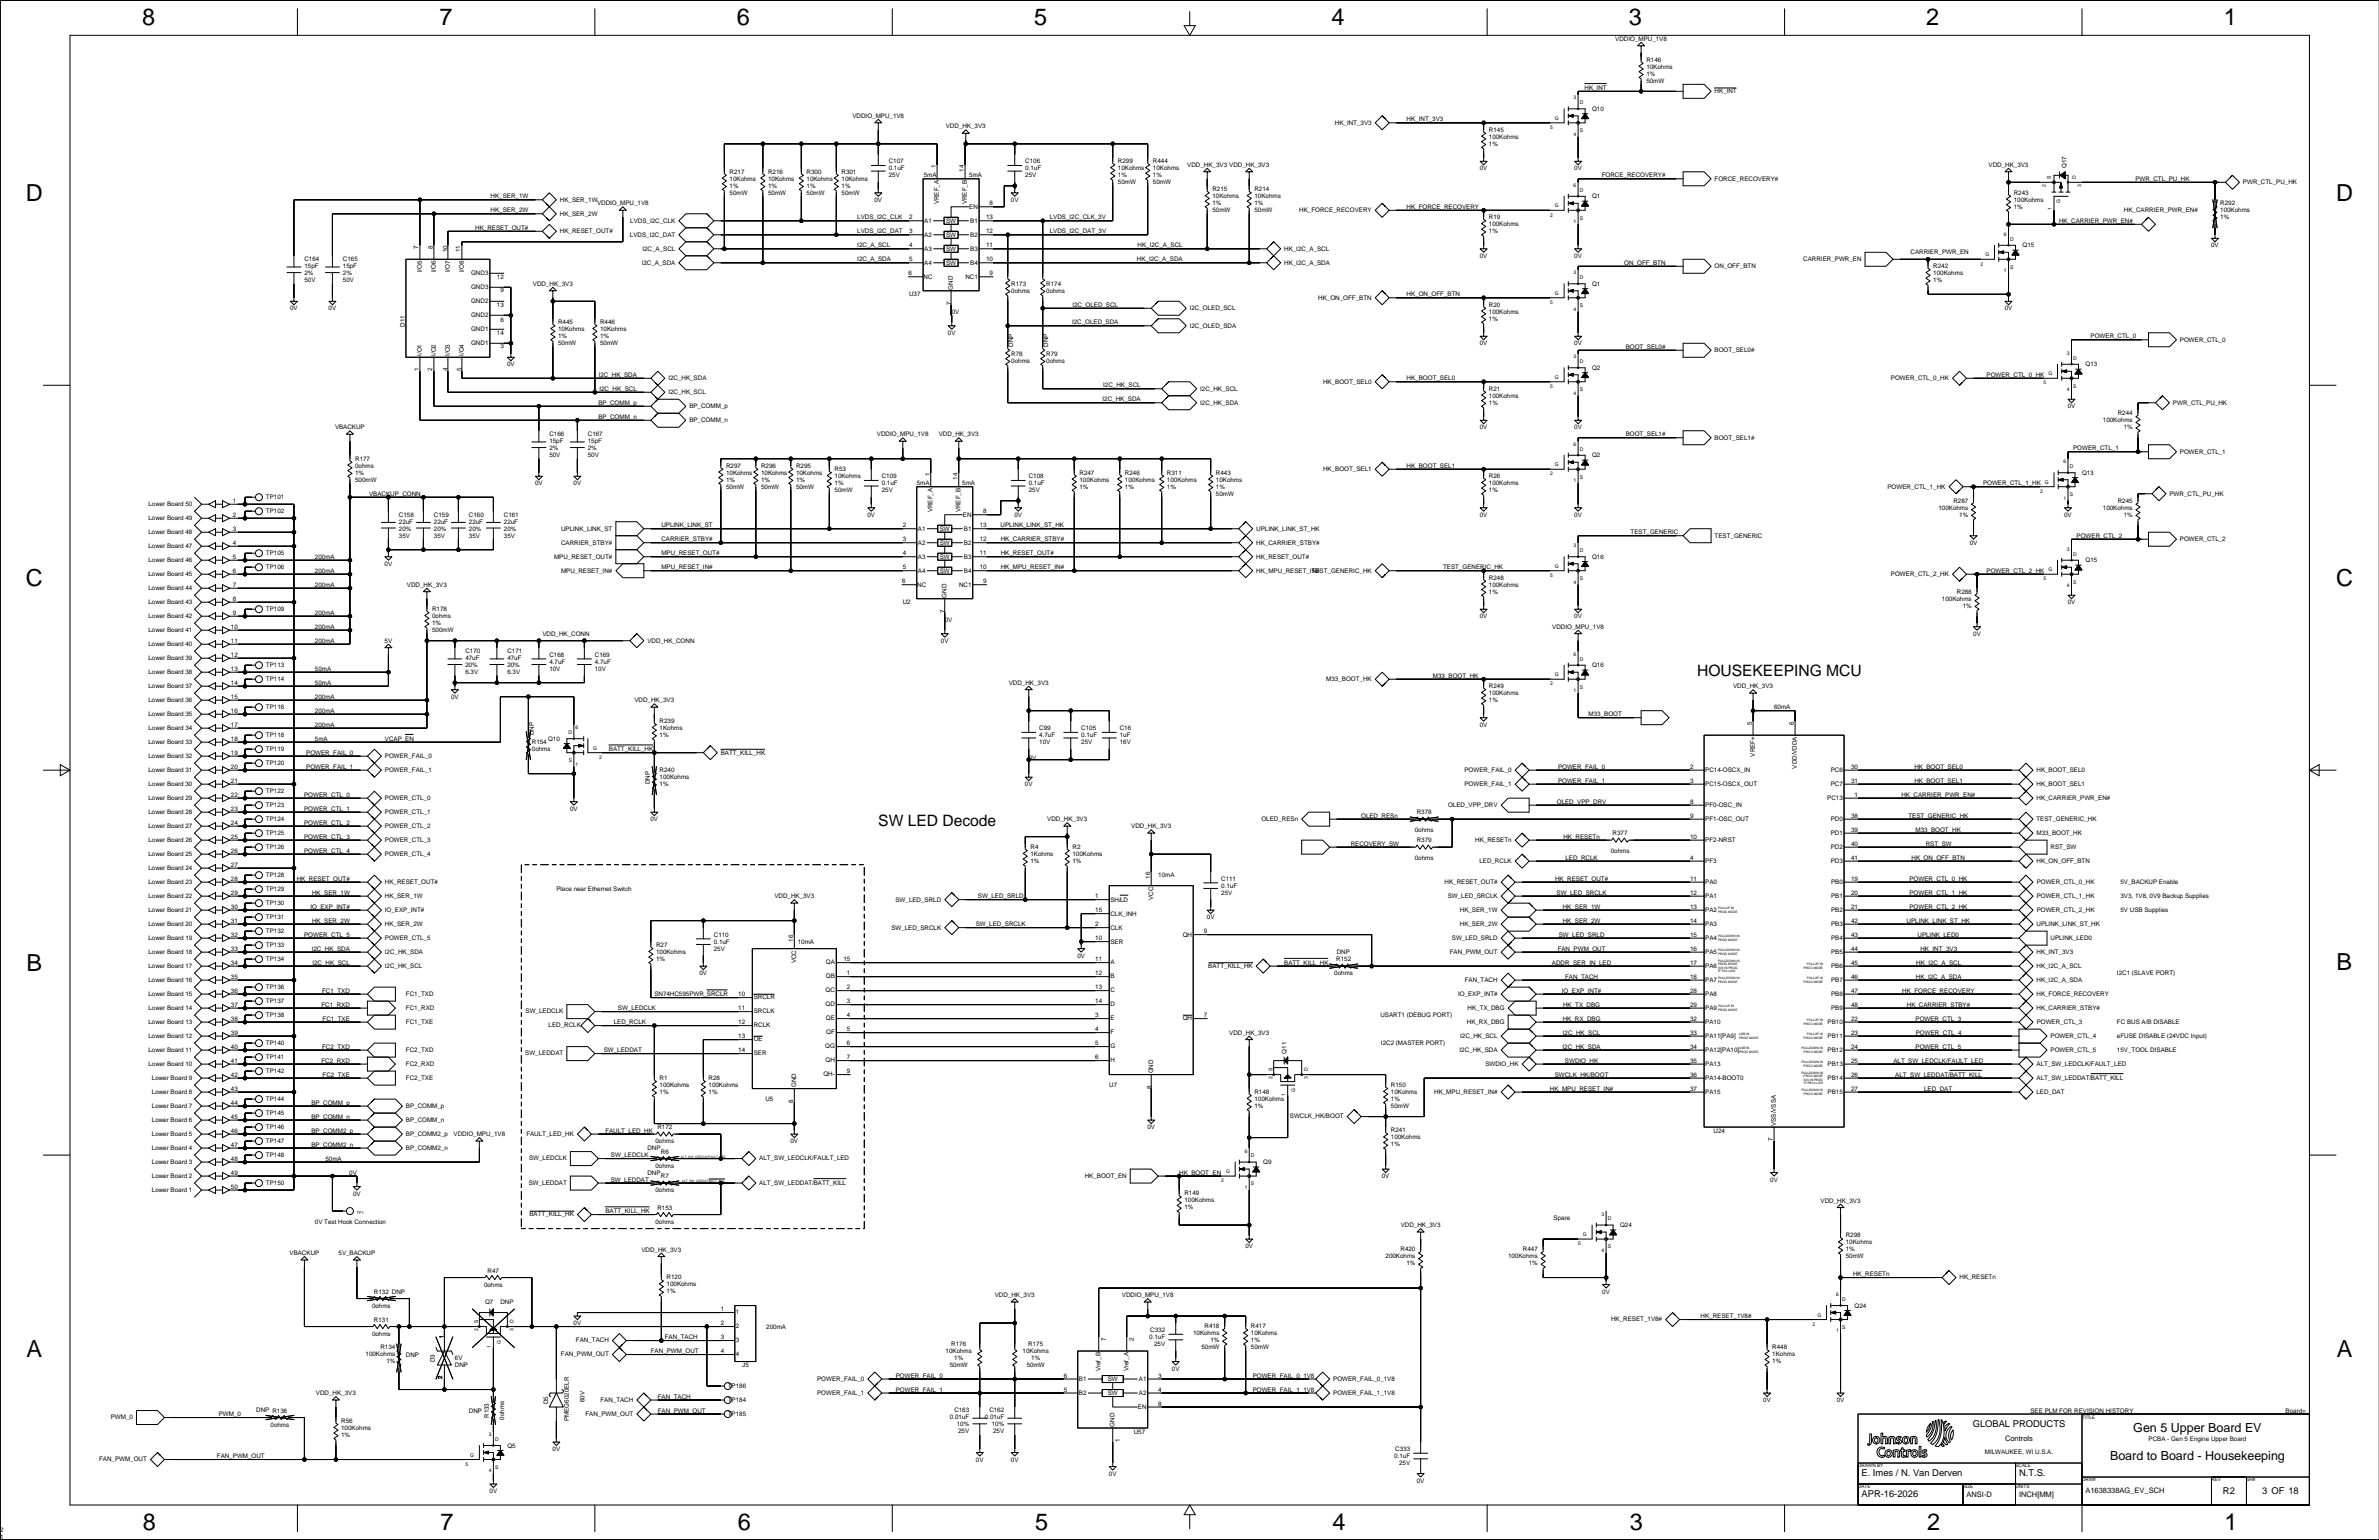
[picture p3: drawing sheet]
<svg xmlns="http://www.w3.org/2000/svg" width="863mm" height="559mm" viewBox="0 0 863 559" stroke-linecap="round" stroke-linejoin="round" font-family="sans-serif">
<defs><g id="words">
<g font-size="8.5">
<text x="51.5" y="9.1">8</text>
<text x="159.4" y="9.1">7</text>
<text x="267.3" y="9.1">6</text>
<text x="375.3" y="9.1">5</text>
<text x="483.2" y="9.1">4</text>
<text x="591.1" y="9.1">3</text>
<text x="699" y="9.1">2</text>
<text x="806.9" y="9.1">1</text>
<text x="9.4" y="73.1">D</text>
<text x="847.7" y="73">D</text>
<text x="9.4" y="212.7">C</text>
<text x="847.7" y="212.6">C</text>
<text x="9.7" y="352.2">B</text>
<text x="847.9" y="352.1">B</text>
<text x="9.7" y="492.3">A</text>
<text x="847.9" y="492.2">A</text>
<text x="51.9" y="555.3">8</text>
<text x="159.8" y="555.3">7</text>
<text x="267.7" y="555.3">6</text>
<text x="375.6" y="555.3">5</text>
<text x="483.5" y="555.3">4</text>
<text x="591.4" y="555.3">3</text>
<text x="699.3" y="555.3">2</text>
<text x="807.2" y="555.3">1</text>
</g>
<g font-size="5.7">
<text x="615.8" y="245.2">HOUSEKEEPING MCU</text>
<text x="318.7" y="299.8">SW LED Decode</text>
</g>
<g font-size="4.5">
<text x="774.1" y="519.5">Gen 5 Upper Board EV</text>
<text x="765.7" y="529.7">Board to Board - Housekeeping</text>
</g>
<g font-size="3.4">
<text x="715.8" y="517.9">GLOBAL PRODUCTS</text>
<text x="675.5" y="535.7">E. Imes / N. Van Derven</text>
<text x="732.6" y="535.7">N.T.S.</text>
<text x="675.5" y="543.3">APR-16-2026</text>
<text x="806.6" y="542">R2</text>
<text x="820.9" y="542">3 OF 18</text>
</g>
<g font-size="2.7">
<text x="727.6" y="522.8">Controls</text>
<text x="713.6" y="543.1">ANSI-D</text>
<text x="732.6" y="543.1">INCH[MM]</text>
<text x="756.7" y="541.8">A1638338AG_EV_SCH</text>
</g>
<g font-size="2.3">
<text x="586.1" y="14.9">VDDIO_MPU_1V8</text>
<text x="597.4" y="22.4">R146</text>
<text x="597.4" y="24.9">10Kohms</text>
<text x="597.4" y="27.5">1%</text>
<text x="575" y="32.6">HK_INT</text>
<text x="597.4" y="30">50mW</text>
<text x="622.2" y="33.8">HK_INT</text>
<text x="577.7" y="40.2">Q10</text>
<text x="309.3" y="42.8">VDDIO_MPU_1V8</text>
<text x="343.2" y="46.6">VDD_HK_3V3</text>
<text x="484.4" y="45.2">HK_INT_3V3</text>
<text x="510.4" y="44">HK_INT_3V3</text>
<text x="540.3" y="47.8">R145</text>
<text x="540.3" y="50.3">100Kohms</text>
<text x="540.3" y="52.9">1%</text>
<text x="322.5" y="59.2">C107</text>
<text x="372" y="59.2">C106</text>
<text x="405.7" y="59.2">R299</text>
<text x="418.4" y="59.2">R444</text>
<text x="264.7" y="65.6">10Kohms</text>
<text x="264.7" y="63">R217</text>
<text x="278.7" y="65.6">10Kohms</text>
<text x="278.7" y="63">R216</text>
<text x="292.7" y="65.6">10Kohms</text>
<text x="292.7" y="63">R300</text>
<text x="305.4" y="63">R301</text>
<text x="305.4" y="65.6">10Kohms</text>
<text x="322.5" y="61.8">0.1uF</text>
<text x="322.5" y="64.3">25V</text>
<text x="335.2" y="64.4">5mA</text>
<text x="339.6" y="61.1" transform="rotate(-90 339.6 61.1)">1</text>
<text x="349.8" y="62.3" transform="rotate(-90 349.8 62.3)">14</text>
<text x="351.7" y="64.4">5mA</text>
<text x="372" y="64.3">25V</text>
<text x="372" y="61.8">0.1uF</text>
<text x="405.7" y="64.3">1%</text>
<text x="405.7" y="61.8">10Kohms</text>
<text x="418.4" y="61.8">10Kohms</text>
<text x="418.4" y="64.3">1%</text>
<text x="430.8" y="60.6">VDD_HK_3V3 VDD_HK_3V3</text>
<text x="537" y="61.8">0V</text>
<text x="571.3" y="61.8">0V</text>
<text x="581.2" y="64.4">FORCE_RECOVERY#</text>
<text x="622.2" y="65.6">FORCE_RECOVERY#</text>
<text x="721.6" y="60.6">VDD_HK_3V3</text>
<text x="749.8" y="61.1" transform="rotate(-90 749.8 61.1)">Q17</text>
<text x="774.9" y="65.6">PWR_CTL_PU_HK</text>
<text x="178" y="72">HK_SER_1W</text>
<text x="264.7" y="70.6">50mW</text>
<text x="264.7" y="68.1">1%</text>
<text x="278.7" y="68.1">1%</text>
<text x="278.7" y="70.6">50mW</text>
<text x="292.7" y="68.1">1%</text>
<text x="292.7" y="70.6">50mW</text>
<text x="305.4" y="68.1">1%</text>
<text x="305.4" y="70.6">50mW</text>
<text x="405.7" y="66.8">50mW</text>
<text x="418.4" y="66.8">50mW</text>
<text x="440" y="69.4">R215</text>
<text x="440" y="71.9">10Kohms</text>
<text x="455.2" y="71.9">10Kohms</text>
<text x="455.2" y="69.4">R214</text>
<text x="577.7" y="72">Q1</text>
<text x="730.7" y="70.6">R243</text>
<text x="813.9" y="66.8">PWR_CTL_PU_HK</text>
<text x="178" y="77.1">HK_SER_2W</text>
<text x="203.2" y="73.2">HK_SER_1W</text>
<text x="216.6" y="74.5">VDDIO_MPU_1V8</text>
<text x="317.3" y="73.3">0V</text>
<text x="340.7" y="74.1" transform="rotate(-90 340.7 74.1)">VREF_A</text>
<text x="350.9" y="74.1" transform="rotate(-90 350.9 74.1)">VREF_B</text>
<text x="351.7" y="75.7">EN</text>
<text x="359.1" y="74.5">8</text>
<text x="366.8" y="73.3">0V</text>
<text x="440" y="77">50mW</text>
<text x="440" y="74.4">1%</text>
<text x="455.2" y="74.4">1%</text>
<text x="455.2" y="77">50mW</text>
<text x="471.4" y="77">HK_FORCE_RECOVERY</text>
<text x="510.4" y="75.8">HK_FORCE_RECOVERY</text>
<text x="730.7" y="75.7">1%</text>
<text x="730.7" y="73.2">100Kohms</text>
<text x="770.7" y="77">HK_CARRIER_PWR_EN#</text>
<text x="805.6" y="74.4">R292</text>
<text x="805.6" y="77">100Kohms</text>
<text x="172.5" y="83.4">HK_RESET_OUT#</text>
<text x="203.2" y="78.3">HK_SER_2W</text>
<text x="228.7" y="80.8">LVDS_I2C_CLK</text>
<text x="311.1" y="79.6">LVDS_I2C_CLK</text>
<text x="329.9" y="79.6">2</text>
<text x="335.4" y="80.8">A1</text>
<text x="343.3" y="80.8">SW</text>
<text x="352.1" y="80.8">B1</text>
<text x="357.8" y="79.6">13</text>
<text x="380.9" y="79.6">LVDS_I2C_CLK_3V</text>
<text x="540.3" y="79.5">R19</text>
<text x="540.3" y="82.1">100Kohms</text>
<text x="747.2" y="80.9">HK_CARRIER_PWR_EN#</text>
<text x="805.6" y="79.5">1%</text>
<text x="203.2" y="84.6">HK_RESET_OUT#</text>
<text x="228.6" y="85.9">LVDS_I2C_DAT</text>
<text x="311.1" y="84.7">LVDS_I2C_DAT</text>
<text x="311.1" y="89.8">I2C_A_SCL</text>
<text x="329.9" y="89.8">4</text>
<text x="329.9" y="84.7">3</text>
<text x="335.4" y="85.9">A2</text>
<text x="343.3" y="85.9">SW</text>
<text x="352.1" y="85.9">B2</text>
<text x="357.8" y="89.8">11</text>
<text x="357.8" y="84.7">12</text>
<text x="380.9" y="84.7">LVDS_I2C_DAT_3V</text>
<text x="412.8" y="89.8">HK_I2C_A_SCL</text>
<text x="540.3" y="84.6">1%</text>
<text x="733.9" y="89.8">Q15</text>
<text x="802.3" y="89.8">0V</text>
<text x="110.5" y="94.8">C164</text>
<text x="124.4" y="94.8">C165</text>
<text x="151.7" y="90.3" transform="rotate(-90 151.7 90.3)">7</text>
<text x="157.1" y="90.3" transform="rotate(-90 157.1 90.3)">8</text>
<text x="162.4" y="91.5" transform="rotate(-90 162.4 91.5)">10</text>
<text x="167" y="91.5" transform="rotate(-90 167 91.5)">11</text>
<text x="233.1" y="91">I2C_A_SCL</text>
<text x="311.1" y="94.8">I2C_A_SDA</text>
<text x="329.9" y="94.8">5</text>
<text x="335.4" y="91">A3</text>
<text x="343.3" y="91">SW</text>
<text x="352.1" y="91">B3</text>
<text x="357.8" y="94.8">10</text>
<text x="412.6" y="94.8">HK_I2C_A_SDA</text>
<text x="466" y="91">HK_I2C_A_SCL</text>
<text x="537" y="93.6">0V</text>
<text x="571.3" y="93.6">0V</text>
<text x="654.3" y="94.8">CARRIER_PWR_EN</text>
<text x="693.3" y="92.3">CARRIER_PWR_EN</text>
<text x="110.5" y="97.3">15pF</text>
<text x="110.5" y="99.8">2%</text>
<text x="124.4" y="99.8">2%</text>
<text x="124.4" y="97.3">15pF</text>
<text x="153" y="98.9" transform="rotate(-90 153 98.9)">I/O5</text>
<text x="158.1" y="98.9" transform="rotate(-90 158.1 98.9)">I/O6</text>
<text x="163.2" y="98.9" transform="rotate(-90 163.2 98.9)">I/O7</text>
<text x="168.3" y="98.9" transform="rotate(-90 168.3 98.9)">I/O8</text>
<text x="171" y="99.8">GND3</text>
<text x="180.3" y="101.2">12</text>
<text x="232.8" y="96">I2C_A_SDA</text>
<text x="329.6" y="99.9">6</text>
<text x="335.1" y="101.1">NC</text>
<text x="335.4" y="96">A4</text>
<text x="343.3" y="96">SW</text>
<text x="350.3" y="101.1">NC1</text>
<text x="352.1" y="96">B4</text>
<text x="359.1" y="99.9">9</text>
<text x="466" y="96">HK_I2C_A_SDA</text>
<text x="589.4" y="96.1">ON_OFF_BTN</text>
<text x="622.2" y="97.3">ON_OFF_BTN</text>
<text x="701.5" y="99.8">100Kohms</text>
<text x="701.5" y="97.3">R242</text>
<text x="110.5" y="102.4">50V</text>
<text x="124.4" y="102.4">50V</text>
<text x="171" y="104.9">GND3</text>
<text x="181.6" y="106">9</text>
<text x="193.4" y="103.7">VDD_HK_3V3</text>
<text x="329.9" y="107.5">U37</text>
<text x="345.8" y="105.1" transform="rotate(-90 345.8 105.1)">GND</text>
<text x="366.9" y="106.2">0ohms</text>
<text x="366.9" y="103.7">R173</text>
<text x="379.6" y="106.2">0ohms</text>
<text x="379.6" y="103.7">R174</text>
<text x="510.4" y="107.5">HK_ON_OFF_BTN</text>
<text x="577.7" y="103.7">Q1</text>
<text x="701.5" y="102.4">1%</text>
<text x="105.3" y="112.6">0V</text>
<text x="119.2" y="112.6">0V</text>
<text x="171" y="110">GND2</text>
<text x="180.3" y="111.4">13</text>
<text x="345.2" y="110.6" transform="rotate(-90 345.2 110.6)">7</text>
<text x="345.4" y="113.9">0V</text>
<text x="389.1" y="111.3">I2C_OLED_SCL</text>
<text x="431.7" y="112.5">I2C_OLED_SCL</text>
<text x="478.3" y="108.7">HK_ON_OFF_BTN</text>
<text x="540.3" y="113.8">100Kohms</text>
<text x="540.3" y="111.3">R20</text>
<text x="727.4" y="112.6">0V</text>
<text x="146.9" y="118.6" transform="rotate(-90 146.9 118.6)">D11</text>
<text x="171" y="115.1">GND2</text>
<text x="181.6" y="116.7">6</text>
<text x="202.5" y="117.6">R445</text>
<text x="217.8" y="117.6">R446</text>
<text x="389" y="117.7">I2C_OLED_SDA</text>
<text x="431.7" y="118.9">I2C_OLED_SDA</text>
<text x="540.3" y="116.3">1%</text>
<text x="171" y="125.2">GND1</text>
<text x="171" y="120.2">GND1</text>
<text x="180.3" y="121.5">14</text>
<text x="202.5" y="120.2">10Kohms</text>
<text x="202.5" y="122.7">1%</text>
<text x="202.5" y="125.2">50mW</text>
<text x="217.8" y="120.2">10Kohms</text>
<text x="217.8" y="122.7">1%</text>
<text x="217.8" y="125.2">50mW</text>
<text x="344" y="121.5">0V</text>
<text x="367.6" y="125.8" transform="rotate(-90 367.6 125.8)">DNP</text>
<text x="380.3" y="125.8" transform="rotate(-90 380.3 125.8)">DNP</text>
<text x="537" y="125.3">0V</text>
<text x="571.3" y="125.3">0V</text>
<text x="758.6" y="122.8">POWER_CTL_0</text>
<text x="791" y="124">POWER_CTL_0</text>
<text x="153" y="129.1" transform="rotate(-90 153 129.1)">I/O1</text>
<text x="158.1" y="129.1" transform="rotate(-90 158.1 129.1)">I/O2</text>
<text x="163.2" y="129.1" transform="rotate(-90 163.2 129.1)">I/O3</text>
<text x="168.3" y="129.1" transform="rotate(-90 168.3 129.1)">I/O4</text>
<text x="181.6" y="126.3">3</text>
<text x="366.9" y="129">R78</text>
<text x="366.9" y="131.6">0ohms</text>
<text x="379.6" y="131.6">0ohms</text>
<text x="379.6" y="129">R79</text>
<text x="589.9" y="126.6">BOOT_SEL0#</text>
<text x="622.2" y="127.8">BOOT_SEL0#</text>
<text x="152" y="134.7" transform="rotate(-90 152 134.7)">1</text>
<text x="156.8" y="134.7" transform="rotate(-90 156.8 134.7)">2</text>
<text x="162.4" y="134.7" transform="rotate(-90 162.4 134.7)">4</text>
<text x="167.5" y="134.7" transform="rotate(-90 167.5 134.7)">5</text>
<text x="184" y="132.9">0V</text>
<text x="217.2" y="136.7">I2C_HK_SDA</text>
<text x="242.5" y="137.9">I2C_HK_SDA</text>
<text x="577.7" y="134.2">Q2</text>
<text x="686.2" y="137.9">POWER_CTL_0_HK</text>
<text x="720.8" y="136.7">POWER_CTL_0_HK</text>
<text x="756.7" y="132.9">Q13</text>
<text x="217.5" y="141.8">I2C_HK_SCL</text>
<text x="242.5" y="143">I2C_HK_SCL</text>
<text x="400.3" y="140.5">I2C_HK_SCL</text>
<text x="435.5" y="141.7">I2C_HK_SCL</text>
<text x="480.1" y="139.2">HK_BOOT_SEL0</text>
<text x="510.4" y="138">HK_BOOT_SEL0</text>
<text x="540.3" y="141.7">R21</text>
<text x="217.1" y="146.9">BP_COMM_p</text>
<text x="250.1" y="148.1">BP_COMM_p</text>
<text x="400.1" y="145.6">I2C_HK_SDA</text>
<text x="435.5" y="146.8">I2C_HK_SDA</text>
<text x="540.3" y="146.8">1%</text>
<text x="540.3" y="144.3">100Kohms</text>
<text x="750.3" y="148.2">0V</text>
<text x="788.5" y="146.8">PWR_CTL_PU_HK</text>
<text x="121.6" y="155.8">VBACKUP</text>
<text x="217.1" y="152">BP_COMM_n</text>
<text x="250.1" y="153.2">BP_COMM_n</text>
<text x="537" y="155.8">0V</text>
<text x="571.3" y="155.8">0V</text>
<text x="763.1" y="153.2">100Kohms</text>
<text x="768.5" y="150.6">R244</text>
<text x="770.6" y="155.7">1%</text>
<text x="199.3" y="158.2">C166</text>
<text x="199.3" y="160.8">15pF</text>
<text x="213.3" y="158.2">C167</text>
<text x="213.3" y="160.8">15pF</text>
<text x="318.2" y="158.3">VDDIO_MPU_1V8</text>
<text x="340.7" y="158.3">VDD_HK_3V3</text>
<text x="589.9" y="158.3">BOOT_SEL1#</text>
<text x="622.2" y="159.5">BOOT_SEL1#</text>
<text x="128.9" y="167.1">R177</text>
<text x="199.3" y="165.9">50V</text>
<text x="199.3" y="163.3">2%</text>
<text x="213.3" y="165.9">50V</text>
<text x="213.3" y="163.3">2%</text>
<text x="577.7" y="165.9">Q2</text>
<text x="752.3" y="163.4">POWER_CTL_1</text>
<text x="791" y="164.6">POWER_CTL_1</text>
<text x="128.9" y="169.7">0ohms</text>
<text x="128.9" y="172.2">1%</text>
<text x="263.5" y="172.2">10Kohms</text>
<text x="263.5" y="169.7">R297</text>
<text x="276.2" y="169.7">R296</text>
<text x="276.2" y="172.2">10Kohms</text>
<text x="288.9" y="169.7">R295</text>
<text x="288.9" y="172.2">10Kohms</text>
<text x="302.8" y="170.9">R53</text>
<text x="302.8" y="173.5">10Kohms</text>
<text x="320" y="173.5">C109</text>
<text x="337.3" y="172.8" transform="rotate(-90 337.3 172.8)">1</text>
<text x="373.3" y="173.5">C108</text>
<text x="391.7" y="172.2">R247</text>
<text x="408.2" y="172.2">R246</text>
<text x="423.4" y="172.2">R311</text>
<text x="441.2" y="172.2">R443</text>
<text x="480.1" y="170.9">HK_BOOT_SEL1</text>
<text x="510.4" y="169.7">HK_BOOT_SEL1</text>
<text x="540.3" y="173.5">R26</text>
<text x="755.5" y="172.3">Q13</text>
<text x="128.9" y="174.8">500mW</text>
<text x="134" y="179.9">VBACKUP_CONN</text>
<text x="194.2" y="176.1">0V</text>
<text x="208.1" y="176.1">0V</text>
<text x="263.5" y="177.3">50mW</text>
<text x="263.5" y="174.8">1%</text>
<text x="276.2" y="174.8">1%</text>
<text x="276.2" y="177.3">50mW</text>
<text x="288.9" y="174.8">1%</text>
<text x="288.9" y="177.3">50mW</text>
<text x="302.8" y="176">1%</text>
<text x="302.8" y="178.6">50mW</text>
<text x="320" y="178.6">25V</text>
<text x="320" y="176">0.1uF</text>
<text x="332.7" y="176.1">5mA</text>
<text x="347.5" y="174.1" transform="rotate(-90 347.5 174.1)">14</text>
<text x="349.2" y="176.1">5mA</text>
<text x="373.3" y="178.6">25V</text>
<text x="373.3" y="176">0.1uF</text>
<text x="391.7" y="177.3">1%</text>
<text x="391.7" y="174.8">100Kohms</text>
<text x="408.2" y="174.8">100Kohms</text>
<text x="408.2" y="177.3">1%</text>
<text x="423.4" y="174.8">100Kohms</text>
<text x="423.4" y="177.3">1%</text>
<text x="441.2" y="174.8">10Kohms</text>
<text x="441.2" y="177.3">1%</text>
<text x="441.2" y="179.8">50mW</text>
<text x="540.3" y="178.6">1%</text>
<text x="540.3" y="176">100Kohms</text>
<text x="684.9" y="177.3">POWER_CTL_1_HK</text>
<text x="719.6" y="176.1">POWER_CTL_1_HK</text>
<text x="787.2" y="179.8">PWR_CTL_PU_HK</text>
<text x="53.8" y="183.6">Lower Board 50</text>
<text x="84.4" y="182.4">1</text>
<text x="96.5" y="181.1">TP101</text>
<text x="338.4" y="185.8" transform="rotate(-90 338.4 185.8)">VREF_A</text>
<text x="348.6" y="185.8" transform="rotate(-90 348.6 185.8)">VREF_B</text>
<text x="703.4" y="184.9">100Kohms</text>
<text x="708.8" y="182.4">R287</text>
<text x="763.1" y="184.9">100Kohms</text>
<text x="768.5" y="182.4">R245</text>
<text x="53.8" y="188.7">Lower Board 49</text>
<text x="84.4" y="187.5">2</text>
<text x="96.5" y="186.2">TP102</text>
<text x="144.7" y="190">22uF</text>
<text x="144.7" y="187.5">C158</text>
<text x="157.4" y="187.5">C159</text>
<text x="157.4" y="190">22uF</text>
<text x="170.1" y="190">22uF</text>
<text x="170.1" y="187.5">C160</text>
<text x="182.8" y="187.5">C161</text>
<text x="182.8" y="190">22uF</text>
<text x="240" y="191.3">UPLINK_LINK_ST</text>
<text x="314.8" y="187.5">0V</text>
<text x="327.6" y="191.3">2</text>
<text x="349.4" y="187.5">EN</text>
<text x="355.5" y="191.3">13</text>
<text x="356.8" y="186.3">8</text>
<text x="363.1" y="191.3">UPLINK_LINK_ST_HK</text>
<text x="368.1" y="187.5">0V</text>
<text x="537" y="187.5">0V</text>
<text x="571.3" y="187.5">0V</text>
<text x="710.9" y="187.5">1%</text>
<text x="749" y="187.5">0V</text>
<text x="770.6" y="187.5">1%</text>
<text x="53.8" y="193.8">Lower Board 48</text>
<text x="84.4" y="192.6">3</text>
<text x="84.4" y="197.7">4</text>
<text x="144.7" y="192.5">20%</text>
<text x="144.7" y="195.1">35V</text>
<text x="157.4" y="195.1">35V</text>
<text x="157.4" y="192.5">20%</text>
<text x="170.1" y="192.5">20%</text>
<text x="170.1" y="195.1">35V</text>
<text x="182.8" y="192.5">20%</text>
<text x="182.8" y="195.1">35V</text>
<text x="203.6" y="192.5">UPLINK_LINK_ST</text>
<text x="203.6" y="197.6">CARRIER_STBY#</text>
<text x="240" y="196.4">CARRIER_STBY#</text>
<text x="327.6" y="196.4">3</text>
<text x="333.1" y="192.5">A1</text>
<text x="333.1" y="197.6">A2</text>
<text x="341" y="192.5">SW</text>
<text x="341" y="197.6">SW</text>
<text x="349.8" y="197.6">B2</text>
<text x="349.8" y="192.5">B1</text>
<text x="355.5" y="196.4">12</text>
<text x="363.1" y="196.4">HK_CARRIER_STBY#</text>
<text x="455.8" y="192.5">UPLINK_LINK_ST_HK</text>
<text x="455.8" y="197.6">HK_CARRIER_STBY#</text>
<text x="591.7" y="193.9">TEST_GENERIC</text>
<text x="622.2" y="195.1">TEST_GENERIC</text>
<text x="714.7" y="197.7">0V</text>
<text x="753.5" y="195.1">POWER_CTL_2</text>
<text x="791" y="196.3">POWER_CTL_2</text>
<text x="53.8" y="198.9">Lower Board 47</text>
<text x="53.8" y="204">Lower Board 46</text>
<text x="84.4" y="202.8">5</text>
<text x="96.5" y="201.4">TP105</text>
<text x="114.3" y="202.8">200mA</text>
<text x="201.1" y="202.7">MPU_RESET_OUT#</text>
<text x="240" y="201.5">MPU_RESET_OUT#</text>
<text x="327.6" y="201.5">4</text>
<text x="333.1" y="202.7">A3</text>
<text x="341" y="202.7">SW</text>
<text x="349.8" y="202.7">B3</text>
<text x="355.5" y="201.5">11</text>
<text x="363.1" y="201.5">HK_RESET_OUT#</text>
<text x="455.8" y="202.7">HK_RESET_OUT#</text>
<text x="577.7" y="202.8">Q16</text>
<text x="53.8" y="209">Lower Board 45</text>
<text x="84.4" y="207.8">6</text>
<text x="96.5" y="206.5">TP106</text>
<text x="114.3" y="207.8">200mA</text>
<text x="139.6" y="205.3">0V</text>
<text x="203.6" y="207.8">MPU_RESET_IN#</text>
<text x="240" y="206.6">MPU_RESET_IN#</text>
<text x="327.6" y="206.6">5</text>
<text x="333.1" y="207.8">A4</text>
<text x="341" y="207.8">SW</text>
<text x="349.8" y="207.8">B4</text>
<text x="355.5" y="206.6">10</text>
<text x="363.1" y="206.6">HK_MPU_RESET_IN#</text>
<text x="455.8" y="207.8">HK_MPU_RESET_IN#</text>
<text x="476" y="207.8">TEST_GENERIC_HK</text>
<text x="523.7" y="206.6">TEST_GENERIC_HK</text>
<text x="686.2" y="209">POWER_CTL_2_HK</text>
<text x="720.8" y="207.8">POWER_CTL_2_HK</text>
<text x="756.7" y="204">Q15</text>
<text x="53.8" y="214.1">Lower Board 44</text>
<text x="84.4" y="212.9">7</text>
<text x="114.3" y="212.9">200mA</text>
<text x="147.7" y="212.9">VDD_HK_3V3</text>
<text x="327.3" y="211.7">6</text>
<text x="332.8" y="212.8">NC</text>
<text x="348" y="212.8">NC1</text>
<text x="356.8" y="211.7">9</text>
<text x="540.3" y="210.3">R248</text>
<text x="540.3" y="215.4">1%</text>
<text x="540.3" y="212.8">100Kohms</text>
<text x="710.1" y="215.4">R288</text>
<text x="53.8" y="219.2">Lower Board 43</text>
<text x="84.4" y="218">8</text>
<text x="96.5" y="221.7">TP109</text>
<text x="156.8" y="221.7">R178</text>
<text x="327.6" y="219.3">U2</text>
<text x="343.5" y="216.8" transform="rotate(-90 343.5 216.8)">GND</text>
<text x="704.7" y="217.9">100Kohms</text>
<text x="712.2" y="220.5">1%</text>
<text x="750.3" y="219.3">0V</text>
<text x="53.8" y="224.3">Lower Board 42</text>
<text x="84.4" y="223.1">9</text>
<text x="114.3" y="223.1">200mA</text>
<text x="156.8" y="224.3">0ohms</text>
<text x="156.8" y="226.8">1%</text>
<text x="342.8" y="225.6">0V</text>
<text x="342.9" y="222.3" transform="rotate(-90 342.9 222.3)">7</text>
<text x="537" y="224.4">0V</text>
<text x="571.3" y="224.4">0V</text>
<text x="53.8" y="229.4">Lower Board 41</text>
<text x="83.8" y="228.2">10</text>
<text x="83.8" y="233.2">11</text>
<text x="114.3" y="228.2">200mA</text>
<text x="114.3" y="233.2">200mA</text>
<text x="139.6" y="233.2">5V</text>
<text x="156.8" y="229.4">500mW</text>
<text x="196.8" y="230.7">VDD_HK_CONN</text>
<text x="234.9" y="233.2">VDD_HK_CONN</text>
<text x="341.4" y="233.2">0V</text>
<text x="563.3" y="228.2">VDDIO_MPU_1V8</text>
<text x="716" y="230.7">0V</text>
<text x="53.8" y="234.4">Lower Board 40</text>
<text x="53.8" y="239.5">Lower Board 39</text>
<text x="83.8" y="238.3">12</text>
<text x="168.9" y="239.5">47uF</text>
<text x="168.9" y="237">C170</text>
<text x="184.1" y="239.5">47uF</text>
<text x="184.1" y="237">C171</text>
<text x="199.3" y="238.2">C168</text>
<text x="215.9" y="238.2">C169</text>
<text x="53.8" y="244.6">Lower Board 38</text>
<text x="83.8" y="243.4">13</text>
<text x="96.5" y="242">TP113</text>
<text x="114.3" y="243.4">50mA</text>
<text x="168.9" y="244.6">6.3V</text>
<text x="168.9" y="242">20%</text>
<text x="184.1" y="244.6">6.3V</text>
<text x="184.1" y="242">20%</text>
<text x="199.3" y="243.3">10V</text>
<text x="199.3" y="240.8">4.7uF</text>
<text x="215.9" y="243.3">10V</text>
<text x="215.9" y="240.8">4.7uF</text>
<text x="520" y="245.9">M33_BOOT_HK</text>
<text x="577.7" y="242.1">Q16</text>
<text x="53.8" y="249.7">Lower Board 37</text>
<text x="83.8" y="248.5">14</text>
<text x="96.5" y="247.1">TP114</text>
<text x="114.3" y="248.5">50mA</text>
<text x="366.1" y="248.5">VDD_HK_3V3</text>
<text x="481.2" y="247.1">M33_BOOT_HK</text>
<text x="540.3" y="249.7">R249</text>
<text x="628.9" y="249.8">VDD_HK_3V3</text>
<text x="53.8" y="254.7">Lower Board 36</text>
<text x="83.8" y="253.6">15</text>
<text x="96.5" y="257.3">TP116</text>
<text x="114.3" y="253.6">200mA</text>
<text x="163.7" y="253.6">0V</text>
<text x="230.2" y="254.8">VDD_HK_3V3</text>
<text x="540.3" y="254.7">1%</text>
<text x="540.3" y="252.2">100Kohms</text>
<text x="643.7" y="257.4">60mA</text>
<text x="53.8" y="259.8">Lower Board 35</text>
<text x="83.8" y="258.6">16</text>
<text x="83.8" y="263.7">17</text>
<text x="114.3" y="258.6">200mA</text>
<text x="114.3" y="263.7">200mA</text>
<text x="239.3" y="262.4">R239</text>
<text x="537" y="263.7">0V</text>
<text x="576.4" y="259.9">M33_BOOT</text>
<text x="635.7" y="262.9" transform="rotate(-90 635.7 262.9)">5</text>
<text x="651" y="262.9" transform="rotate(-90 651 262.9)">6</text>
<text x="53.8" y="264.9">Lower Board 34</text>
<text x="53.8" y="270">Lower Board 33</text>
<text x="83.8" y="268.8">18</text>
<text x="96.5" y="267.4">TP118</text>
<text x="114.3" y="268.8">5mA</text>
<text x="139.7" y="268.8">VCAP_EN</text>
<text x="193" y="270">R154</text>
<text x="193.7" y="266.8" transform="rotate(-90 193.7 266.8)">DNP</text>
<text x="198.9" y="268.8">Q10</text>
<text x="239.3" y="267.4">1%</text>
<text x="239.3" y="264.9">1Kohms</text>
<text x="377.1" y="270">10V</text>
<text x="377.1" y="267.4">4.7uF</text>
<text x="377.1" y="264.9">C99</text>
<text x="392.3" y="267.4">0.1uF</text>
<text x="392.3" y="264.9">C105</text>
<text x="392.3" y="270">25V</text>
<text x="406.3" y="270">16V</text>
<text x="406.3" y="264.9">C16</text>
<text x="406.3" y="267.4">1uF</text>
<text x="53.8" y="275.1">Lower Board 32</text>
<text x="83.8" y="273.9">19</text>
<text x="96.5" y="272.5">TP119</text>
<text x="111.1" y="273.9">POWER_FAIL_0</text>
<text x="139.7" y="275.1">POWER_FAIL_0</text>
<text x="193" y="272.5">0ohms</text>
<text x="220.9" y="272.6">BATT_KILL_HK</text>
<text x="261.6" y="273.8">BATT_KILL_HK</text>
<text x="373.3" y="275.8">0V</text>
<text x="636.8" y="274.6" transform="rotate(-90 636.8 274.6)">VREF+</text>
<text x="53.8" y="280.1">Lower Board 31</text>
<text x="83.8" y="278.9">20</text>
<text x="96.5" y="277.6">TP120</text>
<text x="111.1" y="278.9">POWER_FAIL_1</text>
<text x="139.7" y="280.1">POWER_FAIL_1</text>
<text x="239.3" y="280.1">R240</text>
<text x="531.4" y="280.1">POWER_FAIL_0</text>
<text x="565.4" y="278.9">POWER_FAIL_0</text>
<text x="613.3" y="278.9">2</text>
<text x="618.8" y="280.1">PC14-OSCX_IN</text>
<text x="652" y="278.9" transform="rotate(-90 652 278.9)">VDD/VDDA</text>
<text x="664.3" y="280.1">PC6</text>
<text x="671.7" y="278.9">30</text>
<text x="694.6" y="278.9">HK_BOOT_SEL0</text>
<text x="739" y="280.1">HK_BOOT_SEL0</text>
<text x="53.8" y="285.2">Lower Board 30</text>
<text x="83.8" y="284">21</text>
<text x="96.5" y="287.8">TP122</text>
<text x="235.8" y="284.5" transform="rotate(-90 235.8 284.5)">DNP</text>
<text x="239.3" y="285.2">1%</text>
<text x="239.3" y="282.7">100Kohms</text>
<text x="371.9" y="285.3">0V</text>
<text x="531.4" y="285.2">POWER_FAIL_1</text>
<text x="565.4" y="284">POWER_FAIL_1</text>
<text x="613.3" y="284">3</text>
<text x="618.8" y="285.2">PC15-OSCX_OUT</text>
<text x="664.3" y="285.2">PC7</text>
<text x="671.7" y="284">31</text>
<text x="694.6" y="284">HK_BOOT_SEL1</text>
<text x="739" y="285.2">HK_BOOT_SEL1</text>
<text x="53.8" y="290.3">Lower Board 29</text>
<text x="83.8" y="289.1">22</text>
<text x="96.5" y="292.8">TP123</text>
<text x="110.4" y="289.1">POWER_CTL_0</text>
<text x="139.7" y="290.3">POWER_CTL_0</text>
<text x="525.4" y="292.8">OLED_VPP_DRV</text>
<text x="564.9" y="291.6">OLED_VPP_DRV</text>
<text x="613.3" y="291.6">8</text>
<text x="618.8" y="292.8">PF0-OSC_IN</text>
<text x="663.1" y="290.3">PC13</text>
<text x="673" y="289.1">1</text>
<text x="690" y="289.1">HK_CARRIER_PWR_EN#</text>
<text x="739" y="290.3">HK_CARRIER_PWR_EN#</text>
<text x="53.8" y="295.4">Lower Board 28</text>
<text x="83.8" y="294.2">23</text>
<text x="83.8" y="299.3">24</text>
<text x="96.5" y="297.9">TP124</text>
<text x="110.4" y="294.2">POWER_CTL_1</text>
<text x="110.4" y="299.3">POWER_CTL_2</text>
<text x="139.7" y="295.4">POWER_CTL_1</text>
<text x="206.8" y="294.2">0V</text>
<text x="236.1" y="298">0V</text>
<text x="380" y="298">VDD_HK_3V3</text>
<text x="457.7" y="297.9">OLED_RESn</text>
<text x="493.9" y="296.7">OLED_RESn</text>
<text x="514.1" y="295.5">R378</text>
<text x="613.3" y="296.7">9</text>
<text x="618.8" y="297.9">PF1-OSC_OUT</text>
<text x="664.3" y="297.9">PD0</text>
<text x="671.7" y="296.7">38</text>
<text x="692.5" y="296.7">TEST_GENERIC_HK</text>
<text x="739" y="297.9">TEST_GENERIC_HK</text>
<text x="53.8" y="300.5">Lower Board 27</text>
<text x="53.8" y="305.5">Lower Board 26</text>
<text x="83.8" y="304.3">25</text>
<text x="96.5" y="303">TP125</text>
<text x="110.4" y="304.3">POWER_CTL_3</text>
<text x="139.7" y="300.5">POWER_CTL_2</text>
<text x="139.7" y="305.5">POWER_CTL_3</text>
<text x="410.5" y="300.5">VDD_HK_3V3</text>
<text x="513.4" y="301.8">0ohms</text>
<text x="514.1" y="305.6">R379</text>
<text x="535.3" y="305.5">HK_RESETn</text>
<text x="567.3" y="304.3">HK_RESETn</text>
<text x="585.2" y="303.1">R377</text>
<text x="613.3" y="304.3">10</text>
<text x="618.8" y="305.5">PF2-NRST</text>
<text x="664.3" y="303">PD1</text>
<text x="671.7" y="301.8">39</text>
<text x="695.1" y="301.8">M33_BOOT_HK</text>
<text x="739" y="303">M33_BOOT_HK</text>
<text x="53.8" y="310.6">Lower Board 25</text>
<text x="83.8" y="309.4">26</text>
<text x="96.5" y="308.1">TP126</text>
<text x="110.4" y="309.4">POWER_CTL_4</text>
<text x="139.7" y="310.6">POWER_CTL_4</text>
<text x="373.9" y="308.1">R4</text>
<text x="373.9" y="310.6">1Kohms</text>
<text x="389.2" y="310.6">100Kohms</text>
<text x="389.2" y="308.1">R2</text>
<text x="490.1" y="306.9">RECOVERY_SW</text>
<text x="513.4" y="312">0ohms</text>
<text x="568.1" y="312">LED_RCLK</text>
<text x="584.5" y="309.4">0ohms</text>
<text x="613.3" y="312">4</text>
<text x="664.3" y="308.1">PD2</text>
<text x="671.7" y="312">41</text>
<text x="671.7" y="306.9">40</text>
<text x="693.6" y="312">HK_ON_OFF_BTN</text>
<text x="698.8" y="306.9">RST_SW</text>
<text x="744.1" y="308.1">RST_SW</text>
<text x="53.8" y="315.7">Lower Board 24</text>
<text x="83.8" y="314.5">27</text>
<text x="373.9" y="313.2">1%</text>
<text x="389.2" y="313.2">1%</text>
<text x="536.8" y="313.2">LED_RCLK</text>
<text x="618.8" y="313.2">PF3</text>
<text x="664.3" y="313.2">PD3</text>
<text x="739" y="313.2">HK_ON_OFF_BTN</text>
<text x="53.8" y="320.8">Lower Board 23</text>
<text x="83.8" y="319.6">28</text>
<text x="96.5" y="318.2">TP128</text>
<text x="96.5" y="323.3">TP129</text>
<text x="107.7" y="319.6">HK_RESET_OUT#</text>
<text x="139.7" y="320.8">HK_RESET_OUT#</text>
<text x="201.9" y="323.4">Place near Ethernet Switch</text>
<text x="417.3" y="318.8" transform="rotate(-90 417.3 318.8)">16</text>
<text x="420.3" y="318.3">10mA</text>
<text x="443.1" y="322">0.1uF</text>
<text x="443.1" y="319.5">C111</text>
<text x="524.2" y="320.8">HK_RESET_OUT#</text>
<text x="564.3" y="319.6">HK_RESET_OUT#</text>
<text x="613.3" y="319.6">11</text>
<text x="618.8" y="320.8">PA0</text>
<text x="664.4" y="320.8">PB0</text>
<text x="671.7" y="319.6">19</text>
<text x="692.9" y="319.6">POWER_CTL_0_HK</text>
<text x="739" y="320.8">POWER_CTL_0_HK</text>
<text x="769.4" y="320.8">5V_BACKUP Enable</text>
<text x="53.8" y="325.9">Lower Board 22</text>
<text x="83.8" y="324.7">29</text>
<text x="83.8" y="329.7">30</text>
<text x="96.5" y="328.4">TP130</text>
<text x="112.6" y="329.7">IO_EXP_INT#</text>
<text x="113.3" y="324.7">HK_SER_1W</text>
<text x="139.7" y="325.9">HK_SER_1W</text>
<text x="281" y="325.9">VDD_HK_3V3</text>
<text x="324.9" y="327.1">SW_LED_SRLD</text>
<text x="354.8" y="325.9">SW_LED_SRLD</text>
<text x="397.4" y="325.9">1</text>
<text x="402.9" y="327.1">SH/LD</text>
<text x="418.4" y="326.6" transform="rotate(-90 418.4 326.6)">VCC</text>
<text x="443.1" y="324.6">25V</text>
<text x="525.3" y="325.9">SW_LED_SRCLK</text>
<text x="564.8" y="324.7">SW_LED_SRCLK</text>
<text x="567.1" y="329.7">HK_SER_1W</text>
<text x="613.3" y="329.7">13</text>
<text x="613.3" y="324.7">12</text>
<text x="618.8" y="325.9">PA1</text>
<text x="664.4" y="325.9">PB1</text>
<text x="671.7" y="324.7">20</text>
<text x="671.7" y="329.7">21</text>
<text x="692.9" y="324.7">POWER_CTL_1_HK</text>
<text x="692.9" y="329.7">POWER_CTL_2_HK</text>
<text x="739" y="325.9">POWER_CTL_1_HK</text>
<text x="769.4" y="325.9">3V3, 1V8, 0V9 Backup Supplies</text>
<text x="53.8" y="330.9">Lower Board 21</text>
<text x="83.8" y="334.8">31</text>
<text x="96.5" y="333.5">TP131</text>
<text x="113.3" y="334.8">HK_SER_2W</text>
<text x="139.7" y="330.9">IO_EXP_INT#</text>
<text x="397.4" y="331">15</text>
<text x="402.9" y="332.2">CLK_INH</text>
<text x="437.9" y="333.6">0V</text>
<text x="529.7" y="330.9">HK_SER_1W</text>
<text x="567.1" y="334.8">HK_SER_2W</text>
<text x="613.3" y="334.8">14</text>
<text x="618.8" y="330.9">PA2</text>
<text x="664.4" y="330.9">PB2</text>
<text x="671.7" y="334.8">42</text>
<text x="691.8" y="334.8">UPLINK_LINK_ST_HK</text>
<text x="739" y="330.9">POWER_CTL_2_HK</text>
<text x="769.4" y="330.9">5V USB Supplies</text>
<text x="53.8" y="336">Lower Board 20</text>
<text x="53.8" y="341.1">Lower Board 19</text>
<text x="83.8" y="339.9">32</text>
<text x="96.5" y="338.5">TP132</text>
<text x="110.4" y="339.9">POWER_CTL_5</text>
<text x="139.7" y="336">HK_SER_2W</text>
<text x="139.7" y="341.1">POWER_CTL_5</text>
<text x="259" y="339.8">C110</text>
<text x="287.8" y="341.7" transform="rotate(-90 287.8 341.7)">16</text>
<text x="323.4" y="337.3">SW_LED_SRCLK</text>
<text x="354.1" y="336.1">SW_LED_SRCLK</text>
<text x="397.4" y="341.2">10</text>
<text x="397.4" y="336.1">2</text>
<text x="402.9" y="337.3">CLK</text>
<text x="429.2" y="339.8">QH</text>
<text x="436.8" y="338.6">9</text>
<text x="526.8" y="341.1">SW_LED_SRLD</text>
<text x="529.7" y="336">HK_SER_2W</text>
<text x="565.6" y="339.9">SW_LED_SRLD</text>
<text x="613.3" y="339.9">15</text>
<text x="618.8" y="336">PA3</text>
<text x="618.8" y="341.1">PA4</text>
<text x="664.4" y="336">PB3</text>
<text x="664.4" y="341.1">PB4</text>
<text x="671.7" y="339.9">43</text>
<text x="695.8" y="339.9">UPLINK_LED0</text>
<text x="739" y="336">UPLINK_LINK_ST_HK</text>
<text x="744.1" y="341.1">UPLINK_LED0</text>
<text x="53.8" y="346.2">Lower Board 18</text>
<text x="83.8" y="345">33</text>
<text x="96.5" y="343.6">TP133</text>
<text x="113.1" y="345">I2C_HK_SDA</text>
<text x="139.7" y="346.2">I2C_HK_SDA</text>
<text x="238.1" y="346.2">100Kohms</text>
<text x="238.1" y="343.6">R27</text>
<text x="259" y="344.9">25V</text>
<text x="259" y="342.4">0.1uF</text>
<text x="289.5" y="342.4">10mA</text>
<text x="391" y="347.5">0V</text>
<text x="402.9" y="342.4">SER</text>
<text x="485" y="346.2">DNP</text>
<text x="526.1" y="346.2">FAN_PWM_OUT</text>
<text x="565.2" y="345">FAN_PWM_OUT</text>
<text x="613.3" y="345">16</text>
<text x="618.8" y="346.2">PA5</text>
<text x="664.4" y="346.2">PB5</text>
<text x="671.7" y="345">44</text>
<text x="696.8" y="345">HK_INT_3V3</text>
<text x="739" y="346.2">HK_INT_3V3</text>
<text x="53.8" y="351.2">Lower Board 17</text>
<text x="83.8" y="350">34</text>
<text x="96.5" y="348.7">TP134</text>
<text x="113.4" y="350">I2C_HK_SCL</text>
<text x="139.7" y="351.2">I2C_HK_SCL</text>
<text x="238.1" y="348.7">1%</text>
<text x="253.8" y="353.9">0V</text>
<text x="288.9" y="349.5" transform="rotate(-90 288.9 349.5)">VCC</text>
<text x="299.7" y="350">QA</text>
<text x="306" y="348.8">15</text>
<text x="307.3" y="353.9">1</text>
<text x="397.4" y="353.9">12</text>
<text x="397.4" y="348.8">11</text>
<text x="402.9" y="350">A</text>
<text x="438.4" y="351.2">BATT_KILL_HK</text>
<text x="466" y="350">BATT_KILL_HK</text>
<text x="484.2" y="353.9">0ohms</text>
<text x="484.9" y="348.8">R152</text>
<text x="563.1" y="350">ADDR_SER_IN_LED</text>
<text x="613.3" y="350">17</text>
<text x="618.8" y="351.2">PA6</text>
<text x="664.4" y="351.2">PB6</text>
<text x="671.7" y="350">45</text>
<text x="695.3" y="350">HK_I2C_A_SCL</text>
<text x="739" y="351.2">HK_I2C_A_SCL</text>
<text x="768.2" y="353.8">I2C1 (SLAVE PORT)</text>
<text x="53.8" y="356.3">Lower Board 16</text>
<text x="83.8" y="355.1">35</text>
<text x="96.5" y="358.9">TP136</text>
<text x="299.7" y="355.1">QB</text>
<text x="307.3" y="358.9">2</text>
<text x="397.4" y="358.9">13</text>
<text x="402.9" y="355.1">B</text>
<text x="531.5" y="356.3">FAN_TACH</text>
<text x="567.9" y="355.1">FAN_TACH</text>
<text x="613.3" y="355.1">18</text>
<text x="618.8" y="356.3">PA7</text>
<text x="664.4" y="356.3">PB7</text>
<text x="671.7" y="355.1">46</text>
<text x="695.2" y="355.1">HK_I2C_A_SDA</text>
<text x="739" y="356.3">HK_I2C_A_SDA</text>
<text x="53.8" y="361.4">Lower Board 15</text>
<text x="83.8" y="360.2">36</text>
<text x="83.8" y="365.3">37</text>
<text x="96.5" y="363.9">TP137</text>
<text x="116.7" y="365.3">FC1_RXD</text>
<text x="116.9" y="360.2">FC1_TXD</text>
<text x="147.3" y="361.4">FC1_TXD</text>
<text x="237.4" y="361.5">SN74HC595PWR_SRCLR</text>
<text x="267.9" y="361.5">10</text>
<text x="273.5" y="362.7">SRCLR</text>
<text x="299.6" y="360.1">QC</text>
<text x="299.6" y="365.2">QD</text>
<text x="307.3" y="364">3</text>
<text x="397.4" y="364">14</text>
<text x="402.9" y="360.1">C</text>
<text x="402.9" y="365.2">D</text>
<text x="529.1" y="361.4">IO_EXP_INT#</text>
<text x="566.7" y="360.2">IO_EXP_INT#</text>
<text x="567.2" y="365.3">HK_TX_DBG</text>
<text x="613.3" y="360.2">28</text>
<text x="613.3" y="365.3">29</text>
<text x="618.8" y="361.4">PA8</text>
<text x="664.4" y="361.4">PB8</text>
<text x="671.7" y="360.2">47</text>
<text x="671.7" y="365.3">48</text>
<text x="690.2" y="360.2">HK_FORCE_RECOVERY</text>
<text x="691.9" y="365.3">HK_CARRIER_STBY#</text>
<text x="739" y="361.4">HK_FORCE_RECOVERY</text>
<text x="53.8" y="366.5">Lower Board 14</text>
<text x="53.8" y="371.6">Lower Board 13</text>
<text x="83.8" y="370.4">38</text>
<text x="96.5" y="369">TP138</text>
<text x="117" y="370.4">FC1_TXE</text>
<text x="147.3" y="371.6">FC1_TXE</text>
<text x="147.3" y="366.5">FC1_RXD</text>
<text x="190.7" y="367.8">SW_LEDCLK</text>
<text x="222.7" y="371.6">LED_RCLK</text>
<text x="224.2" y="366.6">SW_LEDCLK</text>
<text x="267.9" y="366.6">11</text>
<text x="267.9" y="371.6">12</text>
<text x="273.5" y="367.8">SRCLK</text>
<text x="299.7" y="370.3">QE</text>
<text x="307.3" y="369.1">4</text>
<text x="397.4" y="369.1">3</text>
<text x="402.9" y="370.3">E</text>
<text x="429.2" y="370.3">QH</text>
<text x="436.8" y="369.1">7</text>
<text x="500.9" y="369">USART1 (DEBUG PORT)</text>
<text x="532.3" y="371.6">HK_RX_DBG</text>
<text x="532.5" y="366.5">HK_TX_DBG</text>
<text x="567.1" y="370.4">HK_RX_DBG</text>
<text x="613.3" y="370.4">32</text>
<text x="618.8" y="366.5">PA9</text>
<text x="618.8" y="371.6">PA10</text>
<text x="663.2" y="371.6">PB10</text>
<text x="664.4" y="366.5">PB9</text>
<text x="671.7" y="370.4">22</text>
<text x="695.1" y="370.4">POWER_CTL_3</text>
<text x="739" y="366.5">HK_CARRIER_STBY#</text>
<text x="739" y="371.6">POWER_CTL_3</text>
<text x="768.2" y="371.6">FC BUS A/B DISABLE</text>
<text x="53.8" y="376.6">Lower Board 12</text>
<text x="83.8" y="375.4">39</text>
<text x="199.1" y="372.8">LED_RCLK</text>
<text x="267.9" y="376.7">13</text>
<text x="273.5" y="372.8">RCLK</text>
<text x="273.5" y="377.9">OE</text>
<text x="299.8" y="375.4">QF</text>
<text x="307.3" y="374.2">5</text>
<text x="397.4" y="374.2">4</text>
<text x="402.9" y="375.4">F</text>
<text x="446.1" y="375.5">VDD_HK_3V3</text>
<text x="529.8" y="376.6">I2C_HK_SCL</text>
<text x="567.1" y="375.4">I2C_HK_SCL</text>
<text x="613.3" y="375.4">33</text>
<text x="618.8" y="376.6">PA11[PA9]</text>
<text x="663.2" y="376.6">PB11</text>
<text x="671.7" y="375.4">23</text>
<text x="695.2" y="375.4">POWER_CTL_4</text>
<text x="744.1" y="376.6">POWER_CTL_4</text>
<text x="768.2" y="376.6">eFUSE DISABLE (24VDC Input)</text>
<text x="53.8" y="381.7">Lower Board 11</text>
<text x="83.8" y="380.5">40</text>
<text x="96.5" y="379.2">TP140</text>
<text x="116.9" y="380.5">FC2_TXD</text>
<text x="147.3" y="381.7">FC2_TXD</text>
<text x="190.6" y="383">SW_LEDDAT</text>
<text x="219.1" y="381.8">SW_LEDDAT</text>
<text x="267.9" y="381.8">14</text>
<text x="273.5" y="383">SER</text>
<text x="299.4" y="380.4">QG</text>
<text x="307.3" y="379.3">6</text>
<text x="397.4" y="379.3">5</text>
<text x="402.9" y="380.4">G</text>
<text x="466.9" y="382.3" transform="rotate(-90 466.9 382.3)">Q11</text>
<text x="501.1" y="379.2">I2C2 (MASTER PORT)</text>
<text x="529.6" y="381.7">I2C_HK_SDA</text>
<text x="567" y="380.5">I2C_HK_SDA</text>
<text x="613.3" y="380.5">34</text>
<text x="618.8" y="381.7">PA12[PA10]</text>
<text x="663.2" y="381.7">PB12</text>
<text x="671.7" y="380.5">24</text>
<text x="695.1" y="380.5">POWER_CTL_5</text>
<text x="744.1" y="381.7">POWER_CTL_5</text>
<text x="768.2" y="381.7">15V_TOOL DISABLE</text>
<text x="53.8" y="386.8">Lower Board 10</text>
<text x="83.8" y="385.6">41</text>
<text x="96.5" y="384.3">TP141</text>
<text x="96.5" y="389.3">TP142</text>
<text x="116.7" y="385.6">FC2_RXD</text>
<text x="147.3" y="386.8">FC2_RXD</text>
<text x="299.6" y="385.5">QH</text>
<text x="307.3" y="389.4">9</text>
<text x="307.3" y="384.3">7</text>
<text x="397.4" y="384.3">6</text>
<text x="402.9" y="385.5">H</text>
<text x="418.4" y="389.5" transform="rotate(-90 418.4 389.5)">GND</text>
<text x="539" y="386.8">SWDIO_HK</text>
<text x="567.9" y="385.6">SWDIO_HK</text>
<text x="613.3" y="385.6">35</text>
<text x="618.8" y="386.8">PA13</text>
<text x="663.2" y="386.8">PB13</text>
<text x="671.7" y="385.6">25</text>
<text x="687" y="385.6">ALT_SW_LEDCLK/FAULT_LED</text>
<text x="739" y="386.8">ALT_SW_LEDCLK/FAULT_LED</text>
<text x="55.1" y="391.9">Lower Board 9</text>
<text x="83.8" y="390.7">42</text>
<text x="83.8" y="395.8">43</text>
<text x="117" y="390.7">FC2_TXE</text>
<text x="147.3" y="391.9">FC2_TXE</text>
<text x="239.3" y="394.4">100Kohms</text>
<text x="239.3" y="391.9">R1</text>
<text x="257.1" y="394.4">100Kohms</text>
<text x="257.1" y="391.9">R28</text>
<text x="288.9" y="394.5" transform="rotate(-90 288.9 394.5)">GND</text>
<text x="298.8" y="390.6">QH-</text>
<text x="402.5" y="394.5">U7</text>
<text x="417.8" y="395" transform="rotate(-90 417.8 395)">8</text>
<text x="504.7" y="394.4">R150</text>
<text x="562.4" y="395.8">HK_MPU_RESET_IN#</text>
<text x="564.2" y="390.7">SWCLK_HK/BOOT</text>
<text x="613.3" y="390.7">36</text>
<text x="613.3" y="395.8">37</text>
<text x="618.8" y="391.9">PA14-BOOT0</text>
<text x="663.2" y="391.9">PB14</text>
<text x="671.7" y="390.7">26</text>
<text x="671.7" y="395.8">27</text>
<text x="687.7" y="390.7">ALT_SW_LEDDAT/BATT_KILL</text>
<text x="698.2" y="395.8">LED_DAT</text>
<text x="739" y="391.9">ALT_SW_LEDDAT/BATT_KILL</text>
<text x="55.1" y="397">Lower Board 8</text>
<text x="83.8" y="400.8">44</text>
<text x="96.5" y="399.5">TP144</text>
<text x="113" y="400.8">BP_COMM_p</text>
<text x="239.3" y="397">1%</text>
<text x="257.1" y="397">1%</text>
<text x="277.7" y="399.6">U5</text>
<text x="287.8" y="400.1" transform="rotate(-90 287.8 400.1)">8</text>
<text x="455.2" y="399.5">100Kohms</text>
<text x="455.2" y="397">R148</text>
<text x="504.7" y="397">10Kohms</text>
<text x="504.7" y="399.5">1%</text>
<text x="520.4" y="397">HK_MPU_RESET_IN#</text>
<text x="618.8" y="397">PA15</text>
<text x="663.2" y="397">PB15</text>
<text x="739" y="397">LED_DAT</text>
<text x="55.1" y="402">Lower Board 7</text>
<text x="55.1" y="407.1">Lower Board 6</text>
<text x="83.8" y="405.9">45</text>
<text x="96.5" y="404.6">TP145</text>
<text x="113" y="405.9">BP_COMM_n</text>
<text x="147.3" y="402">BP_COMM_p</text>
<text x="147.3" y="407.1">BP_COMM_n</text>
<text x="455.2" y="402">1%</text>
<text x="468.1" y="405.8">SWCLK_HK/BOOT</text>
<text x="504.7" y="402">50mW</text>
<text x="55.1" y="412.2">Lower Board 5</text>
<text x="83.8" y="411">46</text>
<text x="96.5" y="409.7">TP146</text>
<text x="113" y="411">BP_COMM2_p</text>
<text x="147.3" y="412.2">BP_COMM2_p</text>
<text x="164.6" y="412.3">VDDIO_MPU_1V8</text>
<text x="191" y="412.2">FAULT_LED_HK</text>
<text x="219.7" y="411">FAULT_LED_HK</text>
<text x="238.5" y="409.7">R172</text>
<text x="416.4" y="409.7">0V</text>
<text x="504.7" y="410.9">R241</text>
<text x="504.7" y="413.5">100Kohms</text>
<text x="621.8" y="411">U24</text>
<text x="644.4" y="408.6" transform="rotate(-90 644.4 408.6)">VSS/VSSA</text>
<text x="55.1" y="417.3">Lower Board 4</text>
<text x="83.8" y="416.1">47</text>
<text x="96.5" y="414.7">TP147</text>
<text x="96.5" y="419.8">TP148</text>
<text x="113" y="416.1">BP_COMM2_n</text>
<text x="147.3" y="417.3">BP_COMM2_n</text>
<text x="221.7" y="419.9">SW_LEDCLK</text>
<text x="234.9" y="417.3">DNP</text>
<text x="237.8" y="414.8">0ohms</text>
<text x="239.8" y="418.6">R6</text>
<text x="286.8" y="414.8">0V</text>
<text x="504.7" y="416">1%</text>
<text x="643.4" y="414.1" transform="rotate(-90 643.4 414.1)">7</text>
<text x="55.1" y="422.3">Lower Board 3</text>
<text x="83.8" y="421.2">48</text>
<text x="118.1" y="421.2">50mA</text>
<text x="192" y="421.1">SW_LEDCLK</text>
<text x="237.8" y="423.7">0ohms</text>
<text x="275.5" y="421.1">ALT_SW_LEDCLK/FAULT_LED</text>
<text x="458.4" y="422.4">Q9</text>
<text x="55.1" y="427.4">Lower Board 2</text>
<text x="83.8" y="426.2">49</text>
<text x="83.8" y="431.3">50</text>
<text x="96.5" y="430">TP150</text>
<text x="126.7" y="426.2">0V</text>
<text x="191.9" y="430">SW_LEDDAT</text>
<text x="221.6" y="428.8">SW_LEDDAT</text>
<text x="234.9" y="426.2">DNP</text>
<text x="239.8" y="427.5">R7</text>
<text x="275.5" y="430">ALT_SW_LEDDAT/BATT_KILL</text>
<text x="393.6" y="427.4">HK_BOOT_EN</text>
<text x="427.9" y="426.2">HK_BOOT_EN</text>
<text x="501.4" y="427.5">0V</text>
<text x="642.4" y="428.8">0V</text>
<text x="55.1" y="432.5">Lower Board 1</text>
<text x="128.1" y="433.9">0V</text>
<text x="237.8" y="432.6">0ohms</text>
<text x="429.8" y="436.3">100Kohms</text>
<text x="429.8" y="433.8">R149</text>
<text x="660.6" y="436.4">VDD_HK_3V3</text>
<text x="192.1" y="441.4">BATT_KILL_HK</text>
<text x="219.7" y="440.2">BATT_KILL_HK</text>
<text x="238.5" y="438.9">R153</text>
<text x="429.8" y="438.9">1%</text>
<text x="563.8" y="442.7">Spare</text>
<text x="114.3" y="444">0V Test Hook Connection</text>
<text x="237.8" y="444">0ohms</text>
<text x="508.3" y="445.3">VDD_HK_3V3</text>
<text x="587.9" y="445.3">Q24</text>
<text x="669.8" y="449">R298</text>
<text x="105.1" y="455.4">VBACKUP</text>
<text x="122.8" y="455.4">5V_BACKUP</text>
<text x="232.7" y="454.2">VDD_HK_3V3</text>
<text x="451.9" y="452.9">0V</text>
<text x="508.2" y="454.1">R420</text>
<text x="552.6" y="454.1">R447</text>
<text x="669.8" y="451.6">10Kohms</text>
<text x="669.8" y="454.1">1%</text>
<text x="177" y="461.8">R47</text>
<text x="502.8" y="456.6">200Kohms</text>
<text x="510.3" y="459.2">1%</text>
<text x="547.2" y="456.6">100Kohms</text>
<text x="554.8" y="459.2">1%</text>
<text x="669.8" y="456.6">50mW</text>
<text x="175.6" y="466.9">0ohms</text>
<text x="241.9" y="466.8">100Kohms</text>
<text x="241.9" y="464.2">R120</text>
<text x="672.4" y="463.1">HK_RESETn</text>
<text x="711" y="464.2">HK_RESETn</text>
<text x="135.7" y="469.4">R132 DNP</text>
<text x="176" y="473.2">Q7</text>
<text x="181.6" y="473.2">DNP</text>
<text x="241.9" y="469.3">1%</text>
<text x="361" y="470.7">VDD_HK_3V3</text>
<text x="407.1" y="470.7">VDDIO_MPU_1V8</text>
<text x="581.4" y="469.4">0V</text>
<text x="135" y="474.5">0ohms</text>
<text x="135.7" y="479.6">R131</text>
<text x="261.6" y="475.7">1</text>
<text x="267.1" y="476.9">1</text>
<text x="584.6" y="479.5">HK_RESET_1V8#</text>
<text x="617.1" y="478.3">HK_RESET_1V8#</text>
<text x="672.9" y="474.5">Q24</text>
<text x="135" y="484.6">0ohms</text>
<text x="208.1" y="480.8">0V</text>
<text x="241.2" y="485.9">FAN_TACH</text>
<text x="261.6" y="485.9">3</text>
<text x="261.6" y="480.8">2</text>
<text x="267.1" y="482">2</text>
<text x="278.1" y="482.1">200mA</text>
<text x="417" y="485.8">0.1uF</text>
<text x="417.4" y="483.3">C332</text>
<text x="432.9" y="484.6">10Kohms</text>
<text x="437.1" y="482">R418</text>
<text x="453.9" y="482">R417</text>
<text x="453.9" y="484.6">10Kohms</text>
<text x="138.1" y="489.6">R134</text>
<text x="209" y="487.1">FAN_TACH</text>
<text x="236.2" y="491">FAN_PWM_OUT</text>
<text x="261.6" y="491">4</text>
<text x="267.1" y="487.1">3</text>
<text x="343.1" y="490.9">10Kohms</text>
<text x="345.2" y="488.4">R176</text>
<text x="371.1" y="490.9">10Kohms</text>
<text x="373.1" y="488.4">R175</text>
<text x="401.3" y="486.4" transform="rotate(-90 401.3 486.4)">7</text>
<text x="411.4" y="486.4" transform="rotate(-90 411.4 486.4)">2</text>
<text x="418.8" y="488.4">25V</text>
<text x="435.9" y="489.6">50mW</text>
<text x="439.2" y="487.1">1%</text>
<text x="453.9" y="487.1">1%</text>
<text x="453.9" y="489.6">50mW</text>
<text x="643.1" y="489.6">R448</text>
<text x="132.7" y="492.2">100Kohms</text>
<text x="140.2" y="494.7">1%</text>
<text x="147.3" y="492.3">DNP</text>
<text x="157.8" y="494.2" transform="rotate(-90 157.8 494.2)">D3</text>
<text x="165.1" y="493.5">6V</text>
<text x="165.1" y="496.1">DNP</text>
<text x="203.6" y="492.2">FAN_PWM_OUT</text>
<text x="267.1" y="492.2">4</text>
<text x="269.3" y="496.1">J5</text>
<text x="344.6" y="496">50mW</text>
<text x="346.3" y="493.5">1%</text>
<text x="372.6" y="496">50mW</text>
<text x="374.2" y="493.5">1%</text>
<text x="399.4" y="497.6" transform="rotate(-90 399.4 497.6)">Vref_B</text>
<text x="409.5" y="497.6" transform="rotate(-90 409.5 497.6)">Vref_A</text>
<text x="425.2" y="497.3">0V</text>
<text x="643.1" y="494.7">1%</text>
<text x="643.1" y="492.2">1Kohms</text>
<text x="264.1" y="503.6">TP186</text>
<text x="296.5" y="501.1">POWER_FAIL_0</text>
<text x="325" y="499.9">POWER_FAIL_0</text>
<text x="386" y="499.9">6</text>
<text x="391.5" y="501.1">B1</text>
<text x="401.9" y="501.1">SW</text>
<text x="413.3" y="501.1">A1</text>
<text x="420.3" y="499.9">3</text>
<text x="454.6" y="499.9">POWER_FAIL_0_1V8</text>
<text x="483.8" y="501.1">POWER_FAIL_0_1V8</text>
<text x="114.7" y="506.2">VDD_HK_3V3</text>
<text x="199" y="509.5" transform="rotate(-90 199 509.5)">D5</text>
<text x="212.1" y="508.8" transform="rotate(-90 212.1 508.8)">60V</text>
<text x="217.9" y="508.7">FAN_TACH</text>
<text x="238.7" y="507.5">FAN_TACH</text>
<text x="264.1" y="508.7">TP184</text>
<text x="296.5" y="506.1">POWER_FAIL_1</text>
<text x="325" y="505">POWER_FAIL_1</text>
<text x="386" y="505">5</text>
<text x="391.5" y="506.1">B2</text>
<text x="401.9" y="506.1">SW</text>
<text x="413.3" y="506.1">A2</text>
<text x="420.3" y="505">4</text>
<text x="454.6" y="505">POWER_FAIL_1_1V8</text>
<text x="483.8" y="506.1">POWER_FAIL_1_1V8</text>
<text x="639.8" y="508.8">0V</text>
<text x="666.5" y="508.8">0V</text>
<text x="40.2" y="515">PWM_0</text>
<text x="79.4" y="513.8">PWM_0</text>
<text x="93" y="512.5">DNP R136</text>
<text x="170.1" y="512.6">DNP</text>
<text x="177.4" y="514.5" transform="rotate(-90 177.4 514.5)">R133</text>
<text x="182.9" y="515.2" transform="rotate(-90 182.9 515.2)">0ohms</text>
<text x="206.4" y="515.6" transform="rotate(-90 206.4 515.6)">PMEG6020ELR</text>
<text x="212.5" y="513.8">FAN_PWM_OUT</text>
<text x="238.7" y="512.6">FAN_PWM_OUT</text>
<text x="264.1" y="513.8">TP185</text>
<text x="344.7" y="515">0.01uF</text>
<text x="346.3" y="512.5">C163</text>
<text x="357.4" y="515">0.01uF</text>
<text x="359" y="512.5">C162</text>
<text x="412.9" y="511.2">EN</text>
<text x="420.3" y="510">8</text>
<text x="736.8" y="512.6">SEE PLM FOR REVISION HISTORY</text>
<text x="829.4" y="512.6">Board=</text>
<text x="98.2" y="517.7">0ohms</text>
<text x="123.8" y="518.8">100Kohms</text>
<text x="123.8" y="521.4">1%</text>
<text x="123.8" y="516.3">R56</text>
<text x="347.2" y="517.6">10%</text>
<text x="347.7" y="520.1">25V</text>
<text x="359.9" y="517.6">10%</text>
<text x="360.4" y="520.1">25V</text>
<text x="404.4" y="517.7" transform="rotate(-90 404.4 517.7)">GND</text>
<text x="411.4" y="520.2">U57</text>
<text x="184.1" y="525.3">Q5</text>
<text x="200.5" y="526.5">0V</text>
<text x="406.4" y="523.2" transform="rotate(-90 406.4 523.2)">1</text>
<text x="506.3" y="526.5">C333</text>
<text x="720.2" y="527.7">MILWAUKEE, WI U.S.A.</text>
<text x="779.6" y="522.7">PCBA - Gen 5 Engine Upper Board</text>
<text x="36" y="530.3">FAN_PWM_OUT</text>
<text x="78.7" y="529.1">FAN_PWM_OUT</text>
<text x="354.1" y="530.4">0V</text>
<text x="366.8" y="530.4">0V</text>
<text x="505.9" y="529">0.1uF</text>
<text x="507.7" y="531.5">25V</text>
<text x="402.4" y="535.4">0V</text>
<text x="514.1" y="538">0V</text>
<text x="177.6" y="541.8">0V</text>
<text x="0" y="555.7">2</text>
<text x="0" y="558.3">1</text>
</g>
<g font-size="1.8">
<text x="571" y="36">3</text>
<text x="573.3" y="37.8">D</text>
<text x="562.5" y="46.8">5</text>
<text x="564.2" y="43.5">G</text>
<text x="573.3" y="48">S</text>
<text x="571" y="49.2">4</text>
<text x="744.2" y="64.8" transform="rotate(-90 744.2 64.8)">S</text>
<text x="753.3" y="64.9" transform="rotate(-90 753.3 64.9)">D</text>
<text x="571" y="67.8">6</text>
<text x="573.3" y="69.5">D</text>
<text x="742.3" y="67.8" transform="rotate(-90 742.3 67.8)">2</text>
<text x="755.2" y="67.8" transform="rotate(-90 755.2 67.8)">3</text>
<text x="564.2" y="75.3">G</text>
<text x="744.4" y="76.3" transform="rotate(-90 744.4 76.3)">1</text>
<text x="747.5" y="73.8" transform="rotate(-90 747.5 73.8)">G</text>
<text x="562.5" y="78.6">2</text>
<text x="571" y="81">1</text>
<text x="573.3" y="79.7">S</text>
<text x="727.2" y="85.6">6</text>
<text x="729.4" y="87.3">D</text>
<text x="720.4" y="93">G</text>
<text x="571" y="99.5">3</text>
<text x="573.3" y="101.3">D</text>
<text x="718.7" y="96.3">2</text>
<text x="727.2" y="98.7">1</text>
<text x="729.4" y="97.5">S</text>
<text x="564.2" y="107">G</text>
<text x="562.5" y="110.3">5</text>
<text x="571" y="112.7">4</text>
<text x="573.3" y="111.4">S</text>
<text x="571" y="130">3</text>
<text x="573.3" y="131.8">D</text>
<text x="750" y="128.7">3</text>
<text x="752.3" y="130.5">D</text>
<text x="564.2" y="137.5">G</text>
<text x="743.3" y="136.2">G</text>
<text x="562.5" y="140.8">5</text>
<text x="571" y="143.2">4</text>
<text x="573.3" y="141.9">S</text>
<text x="741.5" y="139.5">5</text>
<text x="750" y="141.9">4</text>
<text x="752.3" y="140.6">S</text>
<text x="571" y="161.7">6</text>
<text x="573.3" y="163.5">D</text>
<text x="562.5" y="172.5">2</text>
<text x="564.2" y="169.2">G</text>
<text x="573.3" y="173.7">S</text>
<text x="748.8" y="168.1">6</text>
<text x="751" y="169.9">D</text>
<text x="571" y="174.9">1</text>
<text x="740.2" y="178.9">2</text>
<text x="742" y="175.6">G</text>
<text x="748.8" y="181.3">1</text>
<text x="751" y="180">S</text>
<text x="571" y="198.6">3</text>
<text x="573.3" y="200.3">D</text>
<text x="750" y="199.8">3</text>
<text x="752.3" y="201.6">D</text>
<text x="562.5" y="209.4">5</text>
<text x="564.2" y="206">G</text>
<text x="743.3" y="207.3">G</text>
<text x="571" y="211.8">4</text>
<text x="573.3" y="210.5">S</text>
<text x="741.5" y="210.6">5</text>
<text x="750" y="213">4</text>
<text x="752.3" y="211.8">S</text>
<text x="571" y="237.9">6</text>
<text x="573.3" y="239.7">D</text>
<text x="564.2" y="245.4">G</text>
<text x="562.5" y="248.7">2</text>
<text x="571" y="251.1">1</text>
<text x="573.3" y="249.8">S</text>
<text x="206.3" y="266.4">D</text>
<text x="208.9" y="264.6">6</text>
<text x="215.2" y="272.1">G</text>
<text x="217.4" y="275.4">2</text>
<text x="206.4" y="276.5">S</text>
<text x="208.9" y="277.8">1</text>
<text x="461.7" y="388.7" transform="rotate(-90 461.7 388.7)">S</text>
<text x="474.6" y="388.7" transform="rotate(-90 474.6 388.7)">D</text>
<text x="461.7" y="391.6" transform="rotate(-90 461.7 391.6)">2</text>
<text x="474.6" y="391.6" transform="rotate(-90 474.6 391.6)">3</text>
<text x="466.3" y="397.5" transform="rotate(-90 466.3 397.5)">1</text>
<text x="470" y="396.3" transform="rotate(-90 470 396.3)">G</text>
<text x="451.6" y="418.2">6</text>
<text x="453.9" y="420">D</text>
<text x="444.9" y="425.7">G</text>
<text x="443.1" y="429">2</text>
<text x="451.6" y="431.4">1</text>
<text x="453.9" y="430.1">S</text>
<text x="581.2" y="441.1">3</text>
<text x="583.4" y="442.8">D</text>
<text x="574.4" y="448.6">G</text>
<text x="572.6" y="451.9">5</text>
<text x="581.2" y="454.3">4</text>
<text x="583.4" y="453">S</text>
<text x="666.2" y="470.3">6</text>
<text x="668.5" y="472">D</text>
<text x="659.5" y="477.8">G</text>
<text x="160.6" y="485.7" transform="rotate(-90 160.6 485.7)">1</text>
<text x="173.5" y="483" transform="rotate(-90 173.5 483)">2</text>
<text x="173.5" y="480.1" transform="rotate(-90 173.5 480.1)">S</text>
<text x="186.3" y="483" transform="rotate(-90 186.3 483)">3</text>
<text x="186.3" y="480.1" transform="rotate(-90 186.3 480.1)">D</text>
<text x="657.7" y="481.1">2</text>
<text x="666.2" y="483.5">1</text>
<text x="668.5" y="482.2">S</text>
<text x="178.1" y="489" transform="rotate(-90 178.1 489)">1</text>
<text x="181.7" y="487.7" transform="rotate(-90 181.7 487.7)">G</text>
<text x="160.1" y="500.4" transform="rotate(-90 160.1 500.4)">2</text>
<text x="177.4" y="521.1">3</text>
<text x="179.7" y="522.8">D</text>
<text x="168.9" y="531.9">5</text>
<text x="170.6" y="528.5">G</text>
<text x="179.7" y="533">S</text>
<text x="177.4" y="534.3">4</text>
</g>
<g font-size="1.7">
<text x="755.7" y="514.9">TITLE</text>
<text x="674.2" y="532.4">DRAWN BY</text>
<text x="731.4" y="532.4">SCALE</text>
<text x="755.5" y="537.5">DRW#</text>
<text x="802.5" y="537.5">REV</text>
<text x="815.2" y="537.5">SH#</text>
<text x="674.2" y="540">DATE</text>
<text x="712.3" y="540">SIZE</text>
<text x="731.4" y="540">UNITS</text>
</g>
<text font-size="1.4" x="129.5" y="440.7">TP1</text>
<g font-size="1.1">
<text x="623.4" y="329.9">PULLUP IN</text>
<text x="623.4" y="331.3">PROG MODE</text>
<text x="623.4" y="340.1">PULLDOWN IN</text>
<text x="623.4" y="341.4">PROG MODE</text>
<text x="623.4" y="345.2">PULLDOWN IN</text>
<text x="623.4" y="346.5">PROG MODE</text>
<text x="623.4" y="351.5">3V3 IN PROG</text>
<text x="623.4" y="352.8">IF PA4 LOW</text>
<text x="623.4" y="349">PULLDOWN IN</text>
<text x="623.4" y="350.3">PROG MODE</text>
<text x="654.5" y="351.6">PROG MODE</text>
<text x="655.7" y="350.2">PULLUP IN</text>
<text x="623.4" y="355.3">PULLDOWN IN</text>
<text x="623.4" y="356.7">PROG MODE</text>
<text x="654.5" y="356.7">PROG MODE</text>
<text x="655.7" y="355.3">PULLUP IN</text>
<text x="623.4" y="365.5">PULLUP IN</text>
<text x="623.4" y="366.8">PROG MODE</text>
<text x="654.5" y="371.9">PROG MODE</text>
<text x="655.7" y="370.6">PULLUP IN</text>
<text x="631" y="375.6">USB IN</text>
<text x="631" y="377">PROG MODE</text>
<text x="654.5" y="377">PROG MODE</text>
<text x="655.7" y="375.6">PULLUP IN</text>
<text x="631" y="380.7">USB IN</text>
<text x="631" y="382">PROG MODE</text>
<text x="653.7" y="380.7">PULLDOWN IN</text>
<text x="654.5" y="382">PROG MODE</text>
<text x="653.7" y="385.8">PULLDOWN IN</text>
<text x="653.7" y="389.6">PULLDOWN IN</text>
<text x="654.5" y="387.1">PROG MODE</text>
<text x="653.7" y="395.9">PULLDOWN IN</text>
<text x="654.4" y="392.1">3V3 IN PROG</text>
<text x="654.5" y="390.9">PROG MODE</text>
<text x="654.5" y="393.5">IF PB12 LOW</text>
<text x="654.5" y="397.3">PROG MODE</text>
<text x="247.1" y="420.1">ALT_SW_LEDCLK/FAULT_LED</text>
<text x="247.5" y="429">ALT_SW_LEDDAT/BATT_KILL</text>
</g>
</g></defs>
<g fill="none" stroke="#000" stroke-width=".36">
<path d="M0 .1h863.3h-863.3v558.7zM25.4 12.8h812.6v533.3h-812.6zM107.9 3.2v9.6M215.9 3.2v9.6M323.8 3.2v9.6M429.7 9.3h4l-2 3.5zM431.7 4.2v5M539.6 3.2v9.6M595.5 19.2h.1M595.5 16.6h-1.3l1.3-1.2 1.3 1.2h-1.3v5.1M647.6 3.2v9.6M755.5 3.2v9.6"/>
<path d="M567.6 39.5v5.1h-63.5M569.1 38.7v1.6M569.1 39.5h6.1v5.1h-6.1M575.1 30.3h7.8M595.5 20.4v2.1l.8 .5-1.6 1 1.6 1-1.6 1 1.6 1-1.6 1.1 .8 .5v2M595.5 29.3v3.8M608.2 33.1h.1M610.7 30.6h7.6l2.6 2.5-2.6 2.6h-7.6zM610.7 33.1h-38.1v6.4M622.2 31.9h7.7M276.8 52.2v10.1M290.8 52.2v10.1"/>
<path d="M303.5 52.2v10.1M318.7 47.1h.1M318.7 44.6h-1.3l1.3-1.3 1.3 1.3h-1.3v15.5M350.4 50.9h.1M350.4 48.4h1.3l-1.3-1.3-1.2 1.3h1.2v3.8M368.2 52.2v7.9M403.8 57.3v2l.7 .5-1.5 1 1.5 1-1.5 1.1 1.5 1-1.5 1 .8 .5v2M403.8 52.2v6.3M416.5 57.3v2l.7 .5-1.5 1 1.5 1-1.5 1.1 1.5 1-1.5 1 .8 .5v2M416.5 58.5v-6.3h-66.3v12.7M501.5 42l1.1 1-1.1-1-2.5 2.6 2.5 2.5 2.6-2.5-1.5-1.6M538.4 57.3h.1"/>
<path d="M538.4 54.7v3.8h1.2l-1.2 1.3-1.3-1.3h1.3M538.4 45.8v2.1l.7 .5-1.5 1 1.5 1-1.5 1 1.5 1-1.5 1.1 .8 .5v2M538.4 44.6v2.5M569.1 42h3.5v16.5h1.3l-1.3 1.3-1.2-1.3h1.2M569.1 41.3v1.5M569.1 43.8v1.5M569.3 42l1.6-.5v1zM572.6 57.3h.1M574.2 41.3h2M575.2 41.3l1.2 1.7h-2.5zM152.4 72.5v21.6M157.4 77.6v16.5"/>
<path d="M196.8 72.5h-90.1v24.4M196.8 77.6h-76.2v19.3M198.3 79.1l-1.5-1.5 2.5-2.6 2.6 2.6-2.6 2.5-1-1 1 1M198.3 74l-1.5-1.5 2.5-2.5 2.6 2.5-2.6 2.5-1-1 1 1M226 78.8h.1M226 76.3h-1.3l1.3-1.3 1.3 1.3h-1.3v11.4h-58.4v6.4M256.5 77.6l1 1-1-1h-7.6l-2.6 2.5 2.6 2.6h7.6l2.5-2.6-1.5-1.5M262.8 61.1v2l.8 .5-1.5 1 1.5 1-1.5 1.1 1.5 1-1.5 1 .7 .5v2M262.8 62.3v-10.1h77.2v12.7M262.8 70v20.3M276.8 61.1v2l.8 .5-1.6 1 1.6 1-1.6 1.1 1.6 1-1.6 1 .8 .5v2M276.8 70v25.4"/>
<path d="M290.8 61.1v2l.7 .5-1.5 1 1.5 1-1.5 1.1 1.5 1-1.5 1 .8 .5v2M290.8 70v10.1M303.5 61.1v2l.7 .5-1.5 1 1.5 1-1.5 1.1 1.5 1-1.5 1 .8 .5v2M303.5 70v15.2M316.2 60.1h5M316.2 62.1h5M318.7 68.7h.1M318.7 62.1v7.9h-1.3l1.3 1.2 1.3-1.2h-1.3M334.9 64.9h20.4v40.6h-20.4zM342.6 78.8h5v2.6h-5zM351.5 75h-6.4v3.8M365.7 60.1h5.1"/>
<path d="M365.7 62.1h5.1M368.2 68.7h.1M368.2 62.1v7.9h-1.3l1.3 1.2 1.3-1.2h-1.3M368.2 67.4h-3.8v7.6h-9.1M403.8 66.2v13.9h-48.5M416.5 66.2v19h-61.2M438.1 64.9h.1M438.1 67.4v2.1l.7 .5-1.5 1 1.5 1-1.5 1 1.5 1-1.5 1 .8 .5v2.1M438.1 62.3h1.2l-1.2-1.2-1.3 1.2h1.3v6.4M438.1 76.3v14M453.3 64.9h.1M453.3 67.4v2.1l.7 .5-1.5 1 1.5 1-1.5 1 1.5 1-1.5 1 .8 .5v2.1"/>
<path d="M453.3 62.3h1.3l-1.3-1.2-1.3 1.2h1.3v6.4M453.3 76.3v19.1M501.5 73.8l1.1 1-1.1-1-2.5 2.5 2.5 2.5 2.6-2.5-1.5-1.5M538.4 77.6v2l.7 .5-1.5 1 1.5 1.1-1.5 1 1.5 1-1.5 1 .8 .5v2M538.4 76.3v2.5M567.6 71.2v5.1h-63.5M569.1 73.8h3.5v16.5h1.3l-1.3 1.2-1.2-1.2h1.2M569.1 71.2h6.1v5.1h-6.1M569.1 70.5v1.5M569.1 73v1.5M569.1 75.5v1.6M569.3 73.8l1.6-.5v1z"/>
<path d="M574.2 73h2M575.2 73l1.2 1.8h-2.5zM608.2 64.9h.1M610.7 62.3h7.6l2.6 2.6-2.6 2.5h-7.6zM610.7 64.9h-38.1v6.3M728.8 64.9h.1M728.8 62.3h1.3l-1.3-1.2-1.3 1.2h1.3v7.7M728.8 68.7v2l.8 .5-1.5 1 1.5 1.1-1.5 1 1.5 1-1.5 1 .7 .5v2M728.8 77.6v11.4M728.8 66.2h19.1v3.5M744.6 69.7h1.5M745.3 69.7v-6.1h5.1v6.1"/>
<path d="M747.1 69.7h1.5M747.4 62.3v2.3M747.6 63.6l1.8-1.3v2.6zM747.9 66.7l.5 1.5h-1zM749.6 69.7h1.6M750.4 71.2h-5.1v10.2M750.4 66.2h57.1M779.6 78.8l-1 1.1 1-1.1 2.5 2.6-2.5 2.5-2.5-2.5 1.5-1.5M803 72.5l1.5 10.2M803.7 72.5v2l.8 .5-1.5 1.1 1.5 1-1.5 1 1.5 1-1.5 1 .7 .5v2.1M803.7 66.2v7.6M804.5 72.5l-1.5 10.2"/>
<path d="M810.1 63.6l-1 1 1-1 2.5 2.6-2.5 2.5-2.6-2.5 1.6-1.6M104.1 96.9h5.1M104.1 98.9h5.1M106.7 98.9v10.4h-1.3l1.3 1.3 1.2-1.3h-1.2M118.1 96.9h5.1M118.1 98.9h5.1M120.6 98.9v10.4h-1.2l1.2 1.3 1.3-1.3h-1.3M147.3 94.1h30.5v35.5h-30.5zM177.8 99.2h5M196.8 83.9h-34.3v10.2M198.3 85.5l-1.5-1.6 2.5-2.5 2.6 2.5-2.6 2.6-1-1 1 1M256.5 92.8l1 1-1-1h-7.6l-2.6 2.6 2.6 2.5h7.6l2.5-2.5-1.5-1.6"/>
<path d="M256.5 87.7l1 1.1-1-1.1h-7.6l-2.6 2.6 2.6 2.5h7.6l2.5-2.5-1.5-1.5M256.5 82.7l1 1-1-1h-7.6l-2.6 2.5 2.6 2.5h7.6l2.5-2.5-1.5-1.5M259 95.4h75.9M259 90.3h75.9M259 80.1h75.9M259 85.2h75.9M261.6 95.4h.1M261.6 90.3h.1M261.6 85.2h.1M261.6 80.1h.1M338.8 95.4h3.8M338.8 90.3h3.8"/>
<path d="M338.8 80.1h3.8M338.8 85.2h3.8M342.6 83.9h5v2.6h-5zM342.6 89h5v2.5h-5zM342.6 94.1h5v2.5h-5zM345.1 81.4v2.5M345.1 86.5v2.5M345.1 91.5v2.6M347.6 95.4h3.9M347.6 90.3h3.9M347.6 80.1h3.9M347.6 85.2h3.9"/>
<path d="M355.3 95.4h104.3M355.3 90.3h104.3M365.7 99.2v2l.7 .5-1.5 1 1.5 1-1.5 1.1 1.5 1-1.5 1 .8 .5v2M365.7 85.2v15.2M378.4 99.2v2l.7 .5-1.5 1 1.5 1-1.5 1.1 1.5 1-1.5 1 .8 .5v2M378.4 80.1v20.3M462.2 92.8l-1 1 1-1 2.5 2.6-2.5 2.5-2.6-2.5 1.6-1.6M462.2 87.7l-1 1.1 1-1.1 2.5 2.6-2.5 2.5-2.6-2.5 1.6-1.5M538.4 89h.1M538.4 86.5v3.8h1.2l-1.2 1.2-1.3-1.2h1.3M572.6 89h.1M608.2 96.6h.1"/>
<path d="M610.7 94.1h7.6l2.6 2.5-2.6 2.6h-7.6zM610.7 96.6h-38.1v6.4M676.8 91.5h7.6l2.5 2.6-2.5 2.5h-7.6zM689.5 94.1h.1M699.6 95.4v2l.8 .5-1.6 1 1.6 1-1.6 1 1.6 1.1-1.6 1 .8 .5v2M699.6 94.1v2.5M723.7 89v5.1h-36.8M725.3 91.5h3.5v17.8h-1.3l1.3 1.3 1.3-1.3h-1.3M725.3 89h6.1v5.1h-6.1M725.3 88.2v1.6M725.3 90.8v1.5M725.3 93.3v1.5"/>
<path d="M725.5 91.5l1.5-.5v1.1zM728.8 81.4h48.3M730.3 90.8h2.1M731.4 90.8l1.2 1.8h-2.5zM803.7 85.2h.1M803.7 81.4v5.1h-1.2l1.2 1.2 1.3-1.2h-1.3M106.7 108.1h.1M120.6 108.1h.1M177.8 104.2h7.6v25.4h-1.3l1.3 1.3 1.2-1.3h-1.2M177.8 114.4h7.6M177.8 119.5h5M177.8 109.3h5"/>
<path d="M200.6 108.1h.1M200.6 115.7v2l.8 .5-1.5 1 1.5 1-1.5 1.1 1.5 1-1.5 1 .7 .5v2M200.6 105.5h1.3l-1.3-1.3-1.3 1.3h1.3v11.4M200.6 109.3h15.3v7.6M215.9 115.7v2l.7 .5-1.5 1 1.5 1-1.5 1.1 1.5 1-1.5 1 .8 .5v2M329.6 100.4h5.1M345.1 105.5l.3 12.7h-1.3l1.3 1.3 1.2-1.3h-1.2M345.4 116.9h.1M355.3 100.4h5M365.7 108.1v17.7M365.7 118.2h52M378.4 108.1v17.7"/>
<path d="M378.4 111.9h39.3M415.2 118.2h.1M415.2 111.9h.1M420.3 115.7l-1 1 1-1h7.6l2.5 2.5-2.5 2.5h-7.6l-2.6-2.5 1.6-1.5M420.3 109.3l-1 1 1-1h7.6l2.5 2.6-2.5 2.5h-7.6l-2.6-2.5 1.6-1.6M501.5 105.5l1.1 1-1.1-1-2.5 2.6 2.5 2.5 2.6-2.5-1.5-1.6M538.4 118.2v3.8h1.2l-1.2 1.3-1.3-1.3h1.3M538.4 109.3v2.1l.7 .5-1.5 1 1.5 1-1.5 1 1.5 1-1.5 1 .8 .5v2.1M538.4 108.1v2.5M567.6 103v5.1h-63.5M569.1 105.5h3.5v16.5h1.3l-1.3 1.3-1.2-1.3h1.2M569.1 102.2v1.5"/>
<path d="M569.1 104.8v1.5M569.1 107.3v1.5M569.1 103h6.1v5.1h-6.1M569.3 105.5l1.6-.5v1zM574.2 104.8h2M575.2 104.8l1.2 1.7h-2.5zM699.6 104.2v2.6h29.2M728.8 108.1h.1M15.7 139.8h9.7M152.4 129.6v22.9h83.8M157.4 129.6v17.8h78.8M162.5 129.6v12.7h73.7"/>
<path d="M167.6 129.6v7.7h68.6M177.8 124.6h7.6M185.4 128.4h.1M200.6 124.6v12.7M215.9 124.6v17.7M237.7 138.8l-1.5-1.5 2.5-2.6 2.5 2.6-2.5 2.5-1-1 1 1M365.7 124.6v2l.7 .5-1.5 1 1.5 1-1.5 1 1.5 1.1-1.5 1 .8 .5v2M365.7 133.4v12.7h55.8M378.4 124.6v2l.7 .5-1.5 1 1.5 1-1.5 1 1.5 1.1-1.5 1 .8 .5v2M378.4 133.4v7.7h43.1M424.1 138.5l-1 1 1-1h7.6l2.5 2.6-2.5 2.5h-7.6l-2.6-2.5 1.6-1.6M501.5 136l1.1 1-1.1-1-2.5 2.5 2.5 2.6 2.6-2.6-1.5-1.5"/>
<path d="M538.4 120.7h.1M538.4 139.8v2l.7 .5-1.5 1.1 1.5 1-1.5 1 1.5 1-1.5 1 .8 .5v2.1M538.4 138.5v2.6M567.6 133.4v5.1h-63.5M569.1 136h3.5v16.5h1.3l-1.3 1.3-1.2-1.3h1.2M569.1 132.7v1.5M569.1 135.2v1.5M569.1 137.8v1.5M569.1 133.4h6.1v5.1h-6.1M569.3 136l1.6-.5v1zM572.6 120.7h.1M574.2 135.2h2"/>
<path d="M575.2 135.2l1.2 1.8h-2.5zM608.2 127.1h.1M610.7 124.6h7.6l2.6 2.5-2.6 2.5h-7.6zM610.7 127.1h-38.1v6.3M712.1 138.8l1.5-1.5-2.6-2.6-2.5 2.6 2.5 2.5 1.1-1-1.1 1M746.6 132.2v5.1h-33M748.1 134.7h3.6v10.2h-1.3l1.3 1.2 1.2-1.2h-1.2M748.1 132.2h6.1v5.1h-6.1M748.1 131.4v1.5M748.1 134v1.5M748.1 136.5v1.5M748.4 134.7l1.5-.5v1z"/>
<path d="M753.2 134h2M754.2 134l1.3 1.7h-2.6zM777.1 123.3h.1M779.6 120.7h7.6l2.6 2.6-2.6 2.5h-7.6zM779.6 123.3h-27.9v8.9M838 139.8h9.7M127 157.6h1.2l-1.2-1.3-1.3 1.3h1.3v8.9M195.5 147.4v13M209.5 152.5v7.9M233.6 147.4h.1M233.6 152.5h.1M237.7 143.9l-1.5-1.6 2.5-2.5 2.5 2.5-2.5 2.6-1-1 1 1-1 1 1-1h7.6l2.6 2.5-2.6 2.6h-7.6l-2.5-2.6 1.5-1.5"/>
<path d="M238.7 150l-1 1 1-1h7.6l2.6 2.5-2.6 2.5h-7.6l-2.5-2.5 1.5-1.5M419 146.1h.1M419 141.1h.1M424.1 143.6l-1 1 1-1h7.6l2.5 2.5-2.5 2.6h-7.6l-2.6-2.6 1.6-1.5M538.4 151.2h.1M538.4 148.7v3.8h1.2l-1.2 1.3-1.3-1.3h1.3M572.6 151.2h.1M608.2 158.8h.1M610.7 156.3h7.6l2.6 2.5-2.6 2.6h-7.6zM610.7 158.8h-38.1v6.4M751.7 143.6h.1M775.8 148.7v2l-.8 .5 1.6 1-1.6 1.1 1.6 1-1.6 1 1.6 1-.8 .5v2"/>
<path d="M775.8 157.6v6.3M782.1 146.1h-6.3v3.9M784.7 143.6l-1 1 1-1 2.5 2.5-2.5 2.6-2.6-2.6 1.6-1.5M127 160.1h.1M127 165.2v2l.7 .5-1.5 1 1.5 1.1-1.5 1 1.5 1-1.5 1 .8 .5v2M127 174.1v59.7h-43.7M193 160.4h5.1M193 162.4h5.1M195.5 171.5h.1M195.5 162.4v10.4h-1.2l1.2 1.3 1.3-1.3h-1.3M207 160.4h5M207 162.4h5"/>
<path d="M209.5 171.5h.1M209.5 162.4v10.4h-1.3l1.3 1.3 1.3-1.3h-1.3M261.6 167.7v2.1l.7 .5-1.5 1 1.5 1-1.5 1 1.5 1-1.5 1 .8 .6v2M261.6 169v-2.5h76.1v10.1M261.6 176.6v20.3M274.3 167.7v2.1l.7 .5-1.5 1 1.5 1-1.5 1 1.5 1-1.5 1 .8 .6v2M274.3 166.5v2.5M274.3 176.6v25.4M287 167.7v2.1l.7 .5-1.5 1 1.5 1-1.5 1 1.5 1-1.5 1 .8 .6v2M287 166.5v2.5M287 176.6v30.5M300.9 169v2l.8 .5-1.5 1.1 1.5 1-1.5 1 1.5 1-1.5 1 .7 .5v2.1"/>
<path d="M300.9 166.5v3.8M300.9 177.9v14M313.6 174.3h5.1M313.6 176.4h5.1M316.2 176.4v7.8h-1.3l1.3 1.3 1.2-1.3h-1.2M316.2 166.5v7.8M327.6 162.7h.1M327.6 160.1h-1.3l1.3-1.3 1.3 1.3h-1.3v6.4M332.7 176.6h20.3v40.6h-20.3zM337.7 171.5h.1M347.9 166.5h91.4v5M347.9 162.7h.1"/>
<path d="M347.9 160.1h1.3l-1.3-1.3-1.3 1.3h1.3v16.5M366.9 174.3h5.1M366.9 176.4h5.1M369.5 176.4v7.8h-1.3l1.3 1.3 1.3-1.3h-1.3M369.5 166.5v7.8M389.8 170.3v2l.8 .5-1.6 1 1.6 1-1.6 1.1 1.6 1-1.6 1 .8 .5v2M389.8 166.5v5M389.8 179.2v27.9M406.3 170.3v2l.8 .5-1.6 1 1.6 1-1.6 1.1 1.6 1-1.6 1 .8 .5v2M406.3 166.5v5M406.3 179.2v22.8M421.5 170.3v2l.8 .5-1.5 1 1.5 1-1.5 1.1 1.5 1-1.5 1 .7 .5v2"/>
<path d="M421.5 166.5v5M421.5 179.2v17.7M439.3 170.3v2l.8 .5-1.5 1 1.5 1-1.5 1.1 1.5 1-1.5 1 .7 .5v2M439.3 179.2v12.7M501.5 167.7l1.1 1-1.1-1-2.5 2.6 2.5 2.5 2.6-2.5-1.5-1.6M538.4 171.5v2.1l.7 .5-1.5 1 1.5 1-1.5 1 1.5 1-1.5 1.1 .8 .5v2M538.4 170.3v2.5M567.6 165.2v5.1h-63.5M569.1 167.7h3.5v16.5h1.3l-1.3 1.3-1.2-1.3h1.2M569.1 164.4v1.6M569.1 167v1.5M569.1 169.5v1.5"/>
<path d="M569.1 165.2h6.1v5.1h-6.1M569.3 167.7l1.6-.5v1zM574.2 167h2M575.2 167l1.2 1.7h-2.5zM710.8 178.1l1.5-1.5-2.5-2.5-2.6 2.5 2.6 2.6 1-1.1-1 1.1M716.1 176.6v5.1M745.3 171.5v5.1h-33M746.8 174.1h3.6v10.1h-1.3l1.3 1.3 1.3-1.3h-1.3M746.8 171.5h6.1v5.1h-6.1M746.8 170.8v1.5M746.8 173.3v1.5M746.8 175.9v1.5"/>
<path d="M747.1 174.1l1.5-.5v1zM751.9 173.3h2.1M752.9 173.3l1.3 1.8h-2.5zM777.1 163.9h.1M779.6 161.4h7.6l2.6 2.5-2.6 2.6h-7.6zM779.6 163.9h-29.2v7.6M780.9 179.2h-5.1v2.5M783.4 176.6l-1 1 1-1 2.6 2.6-2.6 2.5-2.5-2.5 1.5-1.6M70.6 180.4l2.5 2.6M73.1 183h2.6M73.1 183l-2.5 2.5 2.5 2.5M73.1 188h2.6"/>
<path d="M73.1 188l-2.5 2.6 2.5 2.5M73.1 193.1h2.6M73.1 193.1l-2.5 2.6 2.5 2.5M73.1 198.2h2.6M73.1 198.2l-2.5 2.5 2.5 2.6M75.7 183l2.5-1.3v2.5zM75.7 188l2.5-1.2v2.5zM75.7 193.1l2.5-1.2v2.5zM75.7 198.2l2.5-1.3v2.6zM78.2 183h2.6M78.2 188h2.6M78.2 193.1h2.6"/>
<path d="M78.2 198.2h2.6M80.8 181.7l2.5 1.3-2.5 1.2zM80.8 186.8l2.5 1.2-2.5 1.3zM80.8 191.9l2.5 1.2-2.5 1.3zM80.8 196.9l2.5 1.3-2.5 1.3zM83.3 183h23.4v248.8h-23.4M83.3 188h23.4M83.3 193.1h23.4M83.3 198.2h23.4M92.7 185.5h-3.8v2.5M92.7 180.4h-3.8v2.6M127 180.4h52v9.2"/>
<path d="M138.4 189.6h5.1M138.4 191.6h5.1M140.9 191.6v10.4h-1.2l1.2 1.3 1.3-1.3h-1.3M140.9 180.4v9.2M151.1 189.6h5.1M151.1 191.6h5.1M153.6 180.4v9.2M153.6 191.6v7.9M163.8 189.6h5.1M163.8 191.6h5.1M166.3 180.4v9.2M166.3 191.6v7.9"/>
<path d="M176.5 189.6h5.1M176.5 191.6h5.1M179 191.6v7.9h-38.1M223.5 189.3h7.6l2.5 2.6-2.5 2.5h-7.6h7.6l2.5 2.5-2.5 2.6h-7.6h7.6l2.5 2.5-2.5 2.6h-7.6zM233.6 191.9h99.1M233.6 196.9h99.1M236.2 191.9h.1M236.2 196.9h.1M316.2 183h.1M336.5 191.9h3.8M336.5 196.9h3.8M340.3 190.6h5.1v2.5h-5.1z"/>
<path d="M340.3 195.7h5.1v2.5h-5.1zM342.8 193.1v2.6M342.8 198.2v2.5M345.4 191.9h3.8M345.4 196.9h3.8M349.2 186.8h-6.4v3.8M353 191.9h96.5M353 196.9h96.5M369.5 183h.1M369.5 181.7h-6.4v5.1h-10.1M452 189.3l-1 1 1-1 2.6 2.6-2.6 2.5-2.5-2.5 1.5-1.6M452 194.4l-1 1 1-1 2.6 2.5-2.6 2.6-2.5-2.6 1.5-1.5"/>
<path d="M452 199.5l-1 1 1-1 2.6 2.5-2.6 2.6-2.5-2.6 1.5-1.5M538.4 183h.1M538.4 180.4v3.8h1.2l-1.2 1.3-1.3-1.3h1.3M572.6 183h.1M608.2 194.4h.1M610.7 194.4l2.6-2.5h7.6v5h-7.6zM610.7 194.4h-38.1v7.6M716.1 193.1h.1M716.1 180.4v2.1l-.7 .5 1.5 1-1.5 1 1.5 1-1.5 1 1.5 1-.8 .6v2M716.1 189.3v5.1h-1.3l1.3 1.3 1.3-1.3h-1.3M750.4 183h.1M775.8 180.4v2.1l-.8 .5 1.6 1-1.6 1 1.6 1-1.6 1 1.6 1-.8 .6v2"/>
<path d="M775.8 189.3v6.4M777.1 195.7h.1M779.6 193.1h7.6l2.6 2.6-2.6 2.5h-7.6zM779.6 195.7h-27.9v7.6M73.1 203.3h2.6M73.1 203.3l-2.5 2.5 2.5 2.6M73.1 208.4h2.6M73.1 208.4l-2.5 2.5 2.5 2.5M73.1 213.4h2.6M73.1 213.4l-2.5 2.6 2.5 2.5M73.1 218.5h2.6M73.1 218.5l-2.5 2.6 2.5 2.5"/>
<path d="M75.7 203.3l2.5-1.3v2.6zM75.7 208.4l2.5-1.3v2.5zM75.7 213.4l2.5-1.2v2.5zM75.7 218.5l2.5-1.3v2.6zM78.2 203.3h2.6M78.2 208.4h2.6M78.2 213.4h2.6M78.2 218.5h2.6M80.8 202l2.5 1.3-2.5 1.3zM80.8 207.1l2.5 1.3-2.5 1.2zM80.8 212.2l2.5 1.2-2.5 1.3zM80.8 217.2l2.5 1.3-2.5 1.3z"/>
<path d="M83.3 203.3h43.7M83.3 208.4h43.7M83.3 213.4h43.7M83.3 218.5h23.4M92.7 205.8h-3.8v2.6M92.7 200.7h-3.8v2.6M140.9 200.7h.1M154.9 217.2h.1M154.9 214.7h1.3l-1.3-1.3-1.3 1.3h1.3v6.4M154.9 219.8v2l.8 .5-1.6 1 1.6 1.1-1.6 1 1.6 1-1.6 1 .8 .5v2M226 204.6h7.6v5h-7.6l-2.5-2.5zM233.6 202h99.1"/>
<path d="M233.6 207.1h99.1M236.2 202h.1M236.2 207.1h.1M327.3 212.2h5.1M336.5 202h3.8M336.5 207.1h3.8M340.3 200.7h5.1v2.6h-5.1zM340.3 205.8h5.1v2.6h-5.1zM342.8 217.2v12.7h-1.2l1.2 1.3 1.3-1.3h-1.3M342.8 203.3v2.5M345.4 202h3.8M345.4 207.1h3.8"/>
<path d="M353 202h96.5M353 207.1h96.5M353 212.2h5M452 204.6l-1 1 1-1 2.6 2.5-2.6 2.5-2.5-2.5 1.5-1.5M502.6 208.6l1.5-1.5-2.6-2.5-2.5 2.5 2.5 2.5 1.1-1-1.1 1M538.4 219.8h.1M538.4 217.2v3.9h1.2l-1.2 1.2-1.3-1.2h1.3M538.4 208.4v2l.7 .5-1.5 1 1.5 1-1.5 1 1.5 1.1-1.5 1 .8 .5v2M538.4 207.1v2.5M567.6 202v5.1h-63.5M569.1 204.6h3.5v16.5h1.3l-1.3 1.2-1.2-1.2h1.2M569.1 201.2v1.6"/>
<path d="M569.1 203.8v1.5M569.1 206.3v1.6M569.1 202h6.1v5.1h-6.1M569.3 204.6l1.6-.6v1.1zM572.6 219.8h.1M574.2 203.8h2M575.2 203.8l1.2 1.8h-2.5zM712.1 209.9l1.5-1.5-2.6-2.6-2.5 2.6 2.5 2.5 1.1-1-1.1 1M717.4 213.4v2.1l-.8 .5 1.5 1-1.5 1 1.5 1-1.5 1 1.5 1.1-.7 .5v2M717.4 208.4v6.3M746.6 203.3v5.1h-33M748.1 205.8h3.6v10.2h-1.3l1.3 1.2 1.2-1.2h-1.2"/>
<path d="M748.1 203.3h6.1v5.1h-6.1M748.1 202.5v1.5M748.1 205.1v1.5M748.1 207.6v1.5M748.4 205.8l1.5-.5v1zM751.7 214.7h.1M753.2 205.1h2M754.2 205.1l1.3 1.7h-2.6zM73.1 223.6h2.6M73.1 223.6l-2.5 2.5 2.5 2.6M73.1 228.7h2.6M73.1 228.7l-2.5 2.5 2.5 2.6"/>
<path d="M73.1 233.8h2.6M73.1 233.8l-2.5 2.5 2.5 2.5M73.1 238.8h2.6M73.1 238.8l-2.5 2.6 2.5 2.5M75.7 223.6l2.5-1.3v2.6zM75.7 228.7l2.5-1.3v2.5zM75.7 233.8l2.5-1.3v2.5zM75.7 238.8l2.5-1.2v2.5zM78.2 223.6h2.6M78.2 228.7h2.6M78.2 233.8h2.6M78.2 238.8h2.6"/>
<path d="M80.8 222.3l2.5 1.3-2.5 1.3zM80.8 227.4l2.5 1.3-2.5 1.2zM80.8 232.5l2.5 1.3-2.5 1.2zM80.8 237.6l2.5 1.2-2.5 1.3zM83.3 223.6h43.7M83.3 228.7h43.7M83.3 238.8h23.4M92.7 221.1h-3.8v2.5M140.9 237.6h.1M140.9 235h1.3l-1.3-1.2-1.2 1.2h1.2v14h-57.6M154.9 228.7v35.5h-71.6M154.9 232.5h73.6"/>
<path d="M162.5 239.1h5.1M165.1 232.5v6.6M177.8 239.1h5M180.3 232.5v6.6M193 239.1h5.1M195.5 232.5v6.6M209.5 239.1h5.1M212 232.5v6.6M231.1 229.9l-1 1.1 1-1.1 2.5 2.6-2.5 2.5-2.6-2.5 1.6-1.5M342.8 226.1h.1M342.8 228.7h.1M572.6 232.5h.1"/>
<path d="M572.6 229.9h-1.2l1.2-1.2 1.3 1.2h-1.3v11.5M717.4 226.1h.1M717.4 222.3v5.1h-1.3l1.3 1.3 1.3-1.3h-1.3M73.1 243.9h2.6M73.1 243.9l-2.5 2.6 2.5 2.5M73.1 249h2.6M73.1 249l-2.5 2.5 2.5 2.6M73.1 254.1h2.6M73.1 254.1l-2.5 2.5 2.5 2.5M73.1 259.1h2.6M73.1 259.1l-2.5 2.6 2.5 2.5M75.7 243.9l2.5-1.3v2.6z"/>
<path d="M75.7 249l2.5-1.3v2.6zM75.7 254.1l2.5-1.3v2.5zM75.7 259.1l2.5-1.2v2.5zM78.2 243.9h2.6M78.2 249h2.6M78.2 254.1h2.6M78.2 259.1h2.6M80.8 242.6l2.5 1.3-2.5 1.3zM80.8 247.7l2.5 1.3-2.5 1.3zM80.8 252.8l2.5 1.3-2.5 1.2zM80.8 257.9l2.5 1.2-2.5 1.3zM83.3 243.9h57.6"/>
<path d="M83.3 254.1h71.6M83.3 259.1h71.6M92.7 246.5h-3.8v2.5M92.7 241.4h-3.8v2.5M92.7 256.6h-3.8v2.5M162.5 241.1h5.1M165.1 249h.1M165.1 241.1v9.2h-1.3l1.3 1.2 1.2-1.2h-1.2M177.8 241.1h5M180.3 241.1v6.6M191.7 252.8v14M193 241.1h5.1"/>
<path d="M195.5 241.1v6.6M209.5 241.1h5.1M212 241.1v6.6h-46.9M237.4 259.1h.1M237.4 256.6h1.3l-1.3-1.3-1.2 1.3h1.2v5.1M373.3 252.8h.1M373.3 250.3h1.3l-1.3-1.3-1.3 1.3h1.3v15.5M373.3 257.9h29.2v7.9M388.5 257.9v7.9M502.6 248l1.5-1.5-2.6-2.6-2.5 2.6 2.5 2.5 1.1-1-1.1 1M538.4 259.1h.1M538.4 256.6v3.8h1.2l-1.2 1.3-1.3-1.3h1.3"/>
<path d="M538.4 247.7v2.1l.7 .5-1.5 1 1.5 1-1.5 1 1.5 1-1.5 1 .8 .5v2.1M538.4 246.5v2.5M567.6 241.4v5.1h-63.5M569.1 243.9h3.5v16.5h22.9M569.1 240.6v1.5M569.1 243.1v1.6M569.1 245.7v1.5M569.1 241.4h6.1v5.1h-6.1M569.3 243.9l1.6-.5v1zM574.2 243.1h2M575.2 243.1l1.2 1.8h-2.5zM595.5 257.9h7.6l2.6 2.5-2.6 2.6h-7.6z"/>
<path d="M636.1 254.1h.1M636.1 251.5h1.3l-1.3-1.2-1.2 1.2h1.2v15.3M636.1 257.9h15.3v8.9M15.7 279.5h9.7M21.9 277.4l3.5 2.1-3.5 2zM73.1 279.5h2.6M73.1 264.2h2.6M73.1 264.2l-2.5 2.6 2.5 2.5M73.1 269.3h2.6M73.1 269.3l-2.5 2.5 2.5 2.6M73.1 274.4h2.6M73.1 274.4l-2.5 2.5 2.5 2.6"/>
<path d="M73.1 279.5l-2.5 2.5 2.5 2.5M75.7 264.2l2.5-1.2v2.5zM75.7 269.3l2.5-1.3v2.6zM75.7 274.4l2.5-1.3v2.6zM75.7 279.5l2.5-1.3v2.5zM78.2 279.5h2.6M78.2 264.2h2.6M78.2 269.3h2.6M78.2 274.4h2.6M80.8 263l2.5 1.2-2.5 1.3zM80.8 268l2.5 1.3-2.5 1.3zM80.8 273.1l2.5 1.3-2.5 1.3z"/>
<path d="M80.8 278.2l2.5 1.3-2.5 1.2zM83.3 279.5h50M83.3 274.4h50M92.7 271.8h-3.8v2.6M92.7 276.9h-3.8v2.6M92.7 266.8h-3.8v2.5M134.8 275.9l-1.5-1.5 2.6-2.6 2.5 2.6-2.5 2.5-1.1-1 1.1 1M147.1 266.5h2.8M191 265.5l1.5 10.2M191.7 265.5v2l.8 .5-1.5 1.1 1.5 1-1.5 1 1.5 1-1.5 1 .7 .5v2.1M191.7 274.4v6.3h16.5M192.5 265.5l-1.5 10.2"/>
<path d="M204.7 269.8h2M205.7 269.8l1.3 1.8h-2.6zM208.2 268v-15.2h-26.6v16.5h-98.3M210 270.1l1.5 .5-1.5 .5zM211.8 270.6h-3.6v20.3h-1.2l1.2 1.3 1.3-1.3h-1.3M211.8 268h-6.1v5.1h6.1M211.8 267.3v1.5M211.8 269.8v1.5M211.8 272.4v1.5M213.3 268v5.1h41.9M220.9 270.3h15.9M236.7 278.2l1.5 10.2"/>
<path d="M237.4 278.2v2l.8 .5-1.5 1 1.5 1.1-1.5 1 1.5 1-1.5 1 .7 .5v2.1M237.4 260.4v2l.8 .6-1.5 1 1.5 1-1.5 1 1.5 1-1.5 1 .7 .5v2.1M237.4 269.3v10.2M238.2 278.2l-1.5 10.2M257.8 270.6l-1.1 1 1.1-1 2.5 2.5-2.5 2.6-2.6-2.6 1.5-1.5M261.6 271.9h15.8M370.8 265.8h5M370.8 267.8h5M373.3 267.8v14.2h-1.3l1.3 1.3 1.3-1.3h-1.3M386 265.8h5.1M386 267.8h5.1M388.5 267.8v7.9"/>
<path d="M400 265.8h5M400 267.8h5M402.5 267.8v7.9h-29.2M552.3 276.9l1 1-1-1-2.5 2.6 2.5 2.5 2.6-2.5-1.6-1.6M554.9 279.5h63.4M593 260.4h.1M618.3 266.8h50.8v142.2h-50.8zM669.1 279.5h63.5M838 279.5h9.7M838 279.5l3.5-2.1v4.1zM73.1 284.5h2.6M73.1 284.5l-2.5 2.6 2.5 2.5"/>
<path d="M73.1 289.6h2.6M73.1 289.6l-2.5 2.6 2.5 2.5M73.1 294.7h2.6M73.1 294.7l-2.5 2.5 2.5 2.6M73.1 299.8h2.6M73.1 299.8l-2.5 2.5 2.5 2.6M75.7 284.5l2.5-1.2v2.5zM75.7 289.6l2.5-1.2v2.5zM75.7 294.7l2.5-1.3v2.6zM75.7 299.8l2.5-1.3v2.5zM78.2 284.5h2.6M78.2 289.6h2.6"/>
<path d="M78.2 294.7h2.6M78.2 299.8h2.6M80.8 283.3l2.5 1.2-2.5 1.3zM80.8 288.4l2.5 1.2-2.5 1.3zM80.8 293.4l2.5 1.3-2.5 1.3zM80.8 298.5l2.5 1.3-2.5 1.2zM83.3 284.5h23.4M83.3 289.6h50M83.3 294.7h50M83.3 299.8h50M92.7 297.2h-3.8v2.6M92.7 292.2h-3.8v2.5"/>
<path d="M92.7 287.1h-3.8v2.5M134.8 281l-1.5-1.5 2.6-2.6 2.5 2.6-2.5 2.5-1.1-1 1.1 1M134.8 291.1l-1.5-1.5 2.6-2.5 2.5 2.5-2.5 2.6-1.1-1.1 1.1 1.1M134.8 296.2l-1.5-1.5 2.6-2.5 2.5 2.5-2.5 2.5-1.1-1 1.1 1M208.2 289.6h.1M237.4 293.4h.1M237.4 287.1v7.6h-1.2l1.2 1.3 1.3-1.3h-1.3M373.3 280.7h.1M387.3 299.8h1.2l-1.2-1.3-1.3 1.3h1.3v7.6M472.3 297.2l2.6-2.5h7.6v5.1h-7.6zM482.5 297.2h30.5M485 297.2h.1"/>
<path d="M511.7 297.2h2l.5-.7 1 1.5 1.1-1.5 1 1.5 1-1.5 1 1.5 .5-.8h2.1M511.7 296.5l10.2 1.5M520.6 297.2h97.7M521.9 296.5l-10.2 1.5M526.9 297.2v10.2h-6.3M544.7 292.2l2.5-2.6h7.7v5.1h-7.7zM552.3 282l1 1-1-1-2.5 2.5 2.5 2.6 2.6-2.6-1.6-1.5M554.9 284.5h63.4M554.9 292.2h63.4M557.4 292.2h.1M669.1 284.5h63.5M669.1 289.6h63.5"/>
<path d="M669.1 297.2h63.5M734.1 286.1l-1.5-1.6 2.6-2.5 2.5 2.5-2.5 2.6-1.1-1 1.1 1-1.1 1 1.1-1 2.5 2.5-2.5 2.6-2.6-2.6 1.5-1.5M734.1 281l-1.5-1.5 2.6-2.6 2.5 2.6-2.5 2.5-1.1-1 1.1 1M734.1 298.8l-1.5-1.6 2.6-2.5 2.5 2.5-2.5 2.6-1.1-1 1.1 1M73.1 304.9h2.6M73.1 304.9l-2.5 2.5 2.5 2.5M73.1 309.9h2.6M73.1 309.9l-2.5 2.6 2.5 2.5M73.1 315h2.6M73.1 315l-2.5 2.6 2.5 2.5M75.7 304.9l2.5-1.3v2.5zM75.7 309.9l2.5-1.2v2.5z"/>
<path d="M75.7 315l2.5-1.3v2.6zM78.2 304.9h2.6M78.2 309.9h2.6M78.2 315h2.6M80.8 303.6l2.5 1.3-2.5 1.2zM80.8 308.7l2.5 1.2-2.5 1.3zM80.8 313.7l2.5 1.3-2.5 1.3zM80.8 318.8l2.5 1.3-2.5 1.3zM83.3 304.9h50M83.3 309.9h50M83.3 315h23.4M92.7 302.3h-3.8v2.6"/>
<path d="M92.7 307.4h-3.8v2.5M92.7 317.6h-3.8v2.5M134.8 301.3l-1.5-1.5 2.6-2.6 2.5 2.6-2.5 2.5-1.1-1 1.1 1M134.8 306.4l-1.5-1.5 2.6-2.6 2.5 2.6-2.5 2.5-1.1-1 1.1 1M134.8 311.5l-1.5-1.6 2.6-2.5 2.5 2.5-2.5 2.6-1.1-1 1.1 1M372 306.1v2.1l.8 .5-1.5 1 1.5 1-1.5 1 1.5 1-1.5 1 .7 .6v2M372 315v11.4M387.3 302.3h.1M387.3 306.1v2.1l.7 .5-1.5 1 1.5 1-1.5 1 1.5 1-1.5 1 .8 .6v2M387.3 303.6h-15.3v3.8M387.3 315v21.6M417.7 304.9h.1"/>
<path d="M417.7 302.3h1.3l-1.3-1.3-1.2 1.3h1.2v19.1M417.7 309.9h21.6v10.4M472.3 304.9h7.7l2.5 2.5-2.5 2.5h-7.7zM482.5 307.4h30.5M485 307.4h.1M511.7 307.4h2l.5-.8 1 1.6 1.1-1.6 1 1.6 1-1.6 1 1.6 .5-.8h2.1M547.2 317.6l1.1 1-1.1-1-2.5 2.5 2.5 2.5 2.6-2.5-1.5-1.5M552.3 302.3l1 1-1-1-2.5 2.6 2.5 2.5 2.6-2.5-1.6-1.6M552.3 309.9l1 1.1-1-1.1-2.5 2.6 2.5 2.5 2.6-2.5-1.6-1.5M554.9 304.9h29.2M554.9 312.5h63.4M582.8 304.9h2l.5-.8 1.1 1.5 1-1.5 1 1.5 1-1.5 1 1.5 .5-.7h2.1"/>
<path d="M591.7 304.9h26.6M669.1 312.5h63.5M669.1 302.3h63.5M669.1 307.4h63.5M730.1 307.4h.1M732.6 307.4l2.6-2.5h7.6v5h-7.6zM734.1 314l-1.5-1.5 2.6-2.6 2.5 2.6-2.5 2.5-1.1-1 1.1 1M734.1 303.8l-1.5-1.5 2.6-2.5 2.5 2.5-2.5 2.6-1.1-1.1 1.1 1.1M73.1 320.1h2.6M73.1 320.1l-2.5 2.5 2.5 2.6M73.1 325.2h2.6M73.1 325.2l-2.5 2.5 2.5 2.6"/>
<path d="M73.1 330.3h2.6M73.1 330.3l-2.5 2.5 2.5 2.5M73.1 335.3h2.6M73.1 335.3l-2.5 2.6 2.5 2.5M75.7 320.1l2.5-1.3v2.6zM75.7 325.2l2.5-1.3v2.5zM75.7 330.3l2.5-1.3v2.5zM75.7 335.3l2.5-1.2v2.5zM78.2 320.1h2.6M78.2 325.2h2.6M78.2 330.3h2.6M78.2 335.3h2.6"/>
<path d="M80.8 323.9l2.5 1.3-2.5 1.2zM80.8 329l2.5 1.3-2.5 1.2zM80.8 334.1l2.5 1.2-2.5 1.3zM80.8 339.1l2.5 1.3-2.5 1.3zM83.3 320.1h50M83.3 325.2h50M83.3 330.3h50M83.3 335.3h50M92.7 322.6h-3.8v2.6M92.7 327.7h-3.8v2.6M92.7 332.8h-3.8v2.5M92.7 337.9h-3.8v2.5"/>
<path d="M134.8 321.6l-1.5-1.5 2.6-2.5 2.5 2.5-2.5 2.5-1.1-1 1.1 1M134.8 331.8l-1.5-1.5 2.6-2.6 2.5 2.6-2.5 2.5-1.1-1 1.1 1M134.8 336.9l-1.5-1.6 2.6-2.5 2.5 2.5-2.5 2.6-1.1-1 1.1 1M134.8 326.7l-1.5-1.5 2.6-2.6 2.5 2.6-2.5 2.5-1.1-1 1.1 1M255.2 334.1v6.6M288.2 330.3h.1M288.2 327.7h1.3l-1.3-1.3-1.2 1.3h1.2v16.5M288.2 334.1h-52v8.8M345.4 323.9l1 1-1-1-2.6 2.5 2.6 2.6 2.5-2.6-1.5-1.5M345.4 334.1l1 1-1-1-2.6 2.5 2.6 2.5 2.5-2.5-1.5-1.5M347.9 326.4h54.6M347.9 336.6h54.6"/>
<path d="M402.5 321.4h30.5v68.5h-30.5zM402.5 331.5h-10.2v12.7h1.3l-1.3 1.3-1.2-1.3h1.2M406.4 324.8h2.9M433 339.1h64.7v11.5M436.8 320.3h5.1M436.8 322.4h5.1M439.3 329h.1M439.3 322.4v7.9h-1.2l1.2 1.2 1.3-1.2h-1.3M548.3 326.7l1.5-1.5-2.6-2.6-2.5 2.6 2.5 2.5 1.1-1-1.1 1M549.8 320.1h68.5M549.8 325.2h68.5M554.9 332.8l1 1-1-1h-7.7l-2.5 2.5 2.5 2.6h7.7l2.5-2.6-1.5-1.5"/>
<path d="M554.9 327.7l1 1-1-1h-7.7l-2.5 2.6 2.5 2.5h7.7l2.5-2.5-1.5-1.6M557.4 330.3h60.9M557.4 335.3h60.9M559.9 335.3h.1M559.9 330.3h.1M669.1 320.1h63.5M669.1 325.2h63.5M669.1 330.3h63.5M669.1 335.3h63.5M734.1 331.8l-1.5-1.5 2.6-2.6 2.5 2.6-2.5 2.5-1.1-1 1.1 1-1.1 1 1.1-1 2.5 2.5-2.5 2.6-2.6-2.6 1.5-1.5M734.1 326.7l-1.5-1.5 2.6-2.6 2.5 2.6-2.5 2.5-1.1-1 1.1 1M734.1 321.6l-1.5-1.5 2.6-2.5 2.5 2.5-2.5 2.5-1.1-1 1.1 1"/>
<path d="M73.1 340.4h2.6M73.1 340.4l-2.5 2.5 2.5 2.6M73.1 345.5h2.6M73.1 345.5l-2.5 2.5 2.5 2.6M73.1 350.6h2.6M73.1 350.6l-2.5 2.5 2.5 2.5M73.1 355.6h2.6M73.1 355.6l-2.5 2.6 2.5 2.5M75.7 340.4l2.5-1.3v2.6zM75.7 345.5l2.5-1.3v2.6zM75.7 350.6l2.5-1.3v2.5zM75.7 355.6l2.5-1.2v2.5z"/>
<path d="M78.2 340.4h2.6M78.2 345.5h2.6M78.2 350.6h2.6M78.2 355.6h2.6M80.8 344.2l2.5 1.3-2.5 1.3zM80.8 349.3l2.5 1.3-2.5 1.2zM80.8 354.4l2.5 1.2-2.5 1.3zM80.8 359.5l2.5 1.2-2.5 1.3zM83.3 340.4h50M83.3 345.5h50M83.3 350.6h50M83.3 355.6h23.4"/>
<path d="M92.7 342.9h-3.8v2.6M92.7 348h-3.8v2.6M92.7 358.2h-3.8v2.5M134.8 341.9l-1.5-1.5 2.6-2.5 2.5 2.5-2.5 2.5-1.1-1 1.1 1M134.8 352.1l-1.5-1.5 2.6-2.6 2.5 2.6-2.5 2.5-1.1-1 1.1 1M134.8 347l-1.5-1.5 2.6-2.6 2.5 2.6-2.5 2.5-1.1-1 1.1 1M236.2 341.7v2l.7 .5-1.5 1 1.5 1.1-1.5 1 1.5 1-1.5 1 .8 .5v2M236.2 350.6v11.4h36.8M252.7 340.7h5.1M252.7 342.7h5.1M255.2 349.3h.1M255.2 342.7v7.9h-1.3l1.3 1.2 1.3-1.2h-1.3"/>
<path d="M256.5 359.2h7.4M273 344.2h30.5v50.8h-30.5zM303.5 349.3h99M303.5 354.4h99M303.5 359.5h99M392.3 342.9h.1M392.3 341.7h10.2M438.7 349.3h15.9M458.4 348l1 1-1-1-2.6 2.6 2.6 2.5 2.5-2.5-1.5-1.6M460.9 350.6h22.9M466 347.8h15.9M482.5 350.6h2l.5-.8 1 1.5 1.1-1.5 1 1.5 1-1.5 1 1.5 .5-.7h2"/>
<path d="M482.5 349.8l10.1 1.5M491.4 350.6h126.9M492.6 349.8l-10.1 1.5M548.3 341.9l1.5-1.5-2.6-2.5-2.5 2.5 2.5 2.5 1.1-1-1.1 1 1.1 1.1-1.1-1.1-2.5 2.6 2.5 2.5 2.6-2.5-1.5-1.5M548.3 357.2l1.5-1.6-2.6-2.5-2.5 2.5 2.5 2.6 1.1-1-1.1 1M549.8 340.4h68.5M549.8 345.5h68.5M549.8 355.6h68.5M554.9 358.2l1 1-1-1h-7.7l-2.5 2.5 2.5 2.6h7.7l2.5-2.6-1.5-1.5M669.1 340.4h63.5M669.1 345.5h63.5M669.1 350.6h63.5"/>
<path d="M669.1 355.6h63.5M730.1 340.4h.1M732.6 340.4l2.6-2.5h7.6v5h-7.6zM735.2 353.1l-1.1 1 1.1-1 2.5 2.5-2.5 2.6-2.6-2.6 1.5-1.5M735.2 348l-1.1 1 1.1-1 2.5 2.6-2.5 2.5-2.6-2.5 1.5-1.6M735.2 342.9l-1.1 1.1 1.1-1.1 2.5 2.6-2.5 2.5-2.6-2.5 1.5-1.5M73.1 360.7h2.6M73.1 360.7l-2.5 2.6 2.5 2.5M73.1 365.8h2.6M73.1 365.8l-2.5 2.5 2.5 2.6M73.1 370.9h2.6M73.1 370.9l-2.5 2.5 2.5 2.6"/>
<path d="M73.1 376h2.6M73.1 376l-2.5 2.5 2.5 2.5M75.7 360.7l2.5-1.2v2.5zM75.7 365.8l2.5-1.3v2.6zM75.7 370.9l2.5-1.3v2.6zM75.7 376l2.5-1.3v2.5zM78.2 360.7h2.6M78.2 365.8h2.6M78.2 370.9h2.6M78.2 376h2.6M80.8 364.5l2.5 1.3-2.5 1.3zM80.8 369.6l2.5 1.3-2.5 1.3z"/>
<path d="M80.8 374.7l2.5 1.3-2.5 1.2zM80.8 379.8l2.5 1.2-2.5 1.3zM83.3 360.7h50M83.3 365.8h50M83.3 370.9h50M83.3 376h23.4M92.7 363.3h-3.8v2.5M92.7 368.3h-3.8v2.6M92.7 378.5h-3.8v2.5M130.8 360.7h.1M130.8 370.9h.1M130.8 365.8h.1"/>
<path d="M133.3 360.7l2.6-2.5h7.6v5.1h-7.6zM133.3 370.9l2.6-2.6h7.6v5.1h-7.6zM133.3 363.3h7.6l2.6 2.5-2.6 2.5h-7.6zM135.9 378.5h7.6v5.1h-7.6l-2.6-2.6zM205.7 364.5h7.6l2.6 2.6-2.6 2.5h-7.6zM205.7 379.8h7.6l2.6 2.5-2.6 2.5h-7.6zM213.3 369.6l1 1-1-1-2.5 2.6 2.5 2.5 2.6-2.5-1.6-1.6M215.9 367.1h57.1M215.9 372.2h57.1M218.4 367.1h.1M237.4 372.2v19M273 377.2h-17.8v14"/>
<path d="M273.5 360.8h7.4M273.5 376h3.2M303.5 369.6h99M303.5 374.7h99M303.5 379.8h99M303.5 364.5h99M429.4 368.4h3.1M433 369.6h5.1M453.3 379.8h.1M453.3 377.2h1.3l-1.3-1.2-1.3 1.2h1.3v19.1M547.2 365.8l2.6-2.5h7.6v5h-7.6zM547.2 368.3h7.7l2.5 2.6-2.5 2.5h-7.7z"/>
<path d="M554.9 378.5l1 1-1-1h-7.7l-2.5 2.5 2.5 2.6h7.7l2.5-2.6-1.5-1.5M554.9 373.4l1 1-1-1h-7.7l-2.5 2.6 2.5 2.5h7.7l2.5-2.5-1.5-1.6M557.4 360.7h60.9M557.4 365.8h60.9M557.4 370.9h60.9M557.4 376h60.9M559.9 360.7h.1M559.9 376h.1M559.9 365.8h.1M559.9 370.9h.1M669.1 360.7h63.5M669.1 365.8h63.5"/>
<path d="M669.1 370.9h63.5M669.1 376h63.5M730.1 376h.1M732.6 373.4h7.6l2.6 2.6-2.6 2.5h-7.6h7.6l2.6 2.5-2.6 2.6h-7.6zM734.1 362.2l-1.5-1.5 2.6-2.5 2.5 2.5-2.5 2.6-1.1-1.1 1.1 1.1-1.1 1 1.1-1 2.5 2.5-2.5 2.5-2.6-2.5 1.5-1.5M734.1 372.4l-1.5-1.5 2.6-2.6 2.5 2.6-2.5 2.5-1.1-1 1.1 1M73.1 381h2.6M73.1 381l-2.5 2.6 2.5 2.5M73.1 386.1h2.6M73.1 386.1l-2.5 2.6 2.5 2.5M73.1 391.2h2.6M73.1 391.2l-2.5 2.5 2.5 2.6"/>
<path d="M73.1 396.3h2.6M73.1 396.3l-2.5 2.5 2.5 2.6M75.7 381l2.5-1.2v2.5zM75.7 386.1l2.5-1.3v2.6zM75.7 391.2l2.5-1.3v2.6zM75.7 396.3l2.5-1.3v2.5zM78.2 381h2.6M78.2 386.1h2.6M78.2 391.2h2.6M78.2 396.3h2.6M80.8 384.8l2.5 1.3-2.5 1.3zM80.8 389.9l2.5 1.3-2.5 1.3z"/>
<path d="M80.8 395l2.5 1.3-2.5 1.2zM83.3 381h50M83.3 386.1h50M83.3 391.2h50M83.3 396.3h23.4M92.7 383.6h-3.8v2.5M92.7 388.7h-3.8v2.5M92.7 398.8h-3.8v2.6M130.8 381h.1M130.8 391.2h.1M130.8 386.1h.1M133.3 391.2l2.6-2.5h7.6v5h-7.6z"/>
<path d="M133.3 383.6h7.6l2.6 2.5-2.6 2.6h-7.6zM135.9 398.8l-1.1 1 1.1-1h7.6l2.5 2.6-2.5 2.5h-7.6l-2.6-2.5 1.5-1.6M215.9 382.3h57.1M218.4 382.3h.1M237.4 389.9v2.1l.8 .5-1.5 1 1.5 1-1.5 1 1.5 1-1.5 1 .7 .6v2M237.4 398.8v8.9h50.8M255.2 389.9v2.1l.8 .5-1.5 1 1.5 1-1.5 1 1.5 1-1.5 1 .7 .6v2M255.2 398.8v8.9M288.2 395v16.5h1.3l-1.3 1.3-1.2-1.3h1.2M303.5 384.8h99M303.5 389.9h5M417.7 389.9v16.5h1.3l-1.3 1.3-1.2-1.3h1.2"/>
<path d="M453.3 389.9h11.4v2.6h5.1v-2.6h33v3.8M453.3 395v2l.7 .5-1.5 1.1 1.5 1-1.5 1 1.5 1-1.5 1 .8 .5v2.1M459.6 389.9h.1M462.2 387.4h5.1v2.5M464.7 393.7h5.1M466 384.8h-3.8v5.1M466 383.6v2.5M467.3 384.8h5v5.1M467.3 391.2v1.3M467.3 393.7v19.1h-14M474.9 389.9h.1M502.8 392.5v2l.8 .5-1.6 1 1.6 1-1.6 1.1 1.6 1-1.6 1 .8 .5v2"/>
<path d="M547.2 393.7l1.1 1.1-1.1-1.1-2.5 2.6 2.5 2.5 2.6-2.5-1.5-1.5M549.8 396.3h68.5M554.9 383.6l1 1-1-1-2.6 2.5 2.6 2.6 2.5-2.6-1.5-1.5M557.4 381h60.9M557.4 386.1h60.9M559.9 381h.1M618.3 391.2h-101.5v14h-22.9M669.1 381h63.5M669.1 386.1h63.5M669.1 391.2h63.5M669.1 396.3h63.5M707.5 388.4h11.6"/>
<path d="M730.1 381h.1M734.1 397.8l-1.5-1.5 2.6-2.6 2.5 2.6-2.5 2.5-1.1-1 1.1 1M735.2 383.6l-1.1 1 1.1-1 2.5 2.5-2.5 2.6-2.6-2.6 1.5-1.5M735.2 388.7l-1.1 1 1.1-1 2.5 2.5-2.5 2.5-2.6-2.5 1.5-1.5M758.7 389.6h11.7M15.7 419.1h9.7M73.1 401.4h2.6M73.1 406.4h2.6M73.1 401.4l-2.5 2.5 2.5 2.5M73.1 406.4l-2.5 2.6 2.5 2.5M73.1 411.5h2.6M73.1 411.5l-2.5 2.6 2.5 2.5"/>
<path d="M73.1 416.6h2.6M73.1 416.6l-2.5 2.5 2.5 2.6M75.7 401.4l2.5-1.3v2.5zM75.7 406.4l2.5-1.2v2.5zM75.7 411.5l2.5-1.3v2.6zM75.7 416.6l2.5-1.3v2.6zM78.2 401.4h2.6M78.2 406.4h2.6M78.2 411.5h2.6M78.2 416.6h2.6M80.8 400.1l2.5 1.3-2.5 1.2zM80.8 405.2l2.5 1.2-2.5 1.3z"/>
<path d="M80.8 410.2l2.5 1.3-2.5 1.3zM80.8 415.3l2.5 1.3-2.5 1.3zM83.3 401.4h50M83.3 406.4h50M83.3 411.5h50M83.3 416.6h50M92.7 419.1h-3.8v2.6M92.7 403.9h-3.8v2.5M92.7 409h-3.8v2.5M92.7 414.1h-3.8v2.5M130.8 401.4h.1M130.8 406.4h.1"/>
<path d="M130.8 411.5h.1M130.8 416.6h.1M135.9 403.9l-1.1 1 1.1-1h7.6l2.5 2.5-2.5 2.6h-7.6l-2.6-2.6 1.5-1.5M135.9 409l-1.1 1 1.1-1h7.6l2.5 2.5-2.5 2.6h-7.6l-2.6-2.6 1.5-1.5M135.9 414.1l-1.1 1 1.1-1h7.6l2.5 2.5-2.5 2.5h-7.6l-2.6-2.5 1.5-1.5M174 416.6h.1M174 414.1h-1.3l1.3-1.3 1.2 1.3h-1.2v7.6h-90.7M207 417.9h7.6l2.5 2.5-2.5 2.5h-7.6zM212 409l1.1 1-1.1-1-2.5 2.5 2.5 2.6 2.6-2.6-1.5-1.5M214.6 411.5h22.8M236.2 411.5h2l.5-.7 1 1.5 1-1.5 1.1 1.5 1-1.5 1 1.5 .5-.8h2M236.2 419.6l10.1 1.6"/>
<path d="M245.1 411.5h16.5v8.9M246.3 419.6l-10.1 1.6M271.7 417.9l-1 1 1-1 2.6 2.5-2.6 2.5-2.5-2.5 1.5-1.5M288.2 410.2h.1M417.7 405.2h.1M453.3 403.9v17.8M491.4 402.6l1 1-1-1-2.6 2.6 2.6 2.5 2.5-2.5-1.5-1.6M502.8 409v2l.8 .5-1.6 1 1.6 1-1.6 1.1 1.6 1-1.6 1 .8 .5v2M502.8 417.9v6.3h1.3l-1.3 1.3-1.3-1.3h1.3M502.8 401.4v8.8M643.7 409v16.5h-1.2l1.2 1.2 1.3-1.2h-1.3M838 419.1h9.7"/>
<path d="M73.1 421.7h2.6M73.1 421.7l-2.5 2.5 2.5 2.5M73.1 426.7h2.6M73.1 426.7l-2.5 2.6 2.5 2.5M73.1 431.8h2.6M73.1 431.8l-2.5 2.6M75.7 421.7l2.5-1.3v2.5zM75.7 426.7l2.5-1.2v2.5zM75.7 431.8l2.5-1.2v2.5zM78.2 421.7h2.6M78.2 426.7h2.6M78.2 431.8h2.6"/>
<path d="M80.8 420.4l2.5 1.3-2.5 1.2zM80.8 425.5l2.5 1.2-2.5 1.3zM80.8 430.6l2.5 1.2-2.5 1.3zM83.3 426.7h46.2v3.9h1.3l-1.3 1.2-1.3-1.2h1.3M92.7 429.3h-3.8v2.5M120.6 426.7v12.7h5.1M129.5 429.3h.1M192.4 439.5h15.8M207 426.7h7.6l2.5 2.6-2.5 2.5h-7.6zM212 438.2l1.1 1-1.1-1-2.5 2.5 2.5 2.6 2.6-2.6-1.5-1.5M217.1 420.4h20.3M217.1 429.3h20.3"/>
<path d="M219.7 420.4h.1M219.7 429.3h.1M219.7 437.9h15.8M236.2 420.4h2l.5-.8 1 1.6 1-1.6 1.1 1.6 1-1.6 1 1.6 .5-.8h2M236.2 429.3h2l.5-.8 1 1.6 1-1.6 1.1 1.6 1-1.6 1 1.6 .5-.8h2M236.2 428.5l10.1 1.6M245.1 420.4h24.1M245.1 429.3h24.1M246.3 428.5l-10.1 1.6M257.3 427.8h5.7M261.6 429.3v11.4h-16.5M271.7 426.7l-1 1.1 1-1.1 2.6 2.6-2.6 2.5-2.5-2.5 1.5-1.5"/>
<path d="M295.3 427.7h11.6M410.1 424.2h7.6l2.6 2.5-2.6 2.6h-7.6zM422.8 426.7h.1M427.9 431.8v2.1l.8 .5-1.6 1 1.6 1-1.6 1 1.6 1-1.6 1 .8 .6v2M427.9 426.7v6.4M448.2 421.7v5h-27.9M449.7 424.2h3.6v25.4h1.3l-1.3 1.3-1.3-1.3h1.3M449.7 421.7h6.1v5h-6.1M449.7 420.9v1.5M449.7 423.4v1.6M449.7 426v1.5M450 424.2l1.5-.5v1z"/>
<path d="M454.8 423.4h2M455.8 423.4l1.3 1.8h-2.5zM502.8 422.9h.1M582.8 439.4v5.1M643.7 424.2h.1M667.9 438.2h1.2l-1.2-1.3-1.3 1.3h1.3v10.1M110.5 459.8h.1M110.5 457.2h1.2l-1.2-1.2-1.3 1.2h1.3v24.1h24.1M129.5 459.8h.1M129.5 457.2h1.3l-1.3-1.2-1.3 1.2h1.3v14h5.1M214.6 440.7h22.8M236.2 440.7h2l.5-.7 1 1.5 1-1.5 1.1 1.5 1-1.5 1 1.5 .5-.8h2"/>
<path d="M240 458.5h.1M240 456h1.2l-1.2-1.3-1.3 1.3h1.3v7.6M427.9 440.7v3.8h25.4M453.3 448.3h.1M515.5 449.6h.1M515.5 452.1v2.1l-.8 .5 1.6 1-1.6 1 1.6 1-1.6 1 1.6 1.1-.8 .5v2M515.5 447.1h-1.3l1.3-1.3 1.3 1.3h-1.3v6.3M559.9 452.1v2.1l-.7 .5 1.5 1-1.5 1 1.5 1-1.5 1 1.5 1.1-.8 .5v2M577.7 444.5v5.1h-17.8v3.8M579.2 447.1h3.6v19h-1.3l1.3 1.3 1.3-1.3h-1.3M579.2 444.5h6.1v5.1h-6.1M579.2 443.8v1.5"/>
<path d="M579.2 446.3v1.5M579.2 448.8v1.6M579.5 447.1l1.5-.5v1zM584.3 446.3h2.1M585.3 446.3l1.3 1.8h-2.5zM667.9 440.7h.1M667.9 447.1v2l.7 .5-1.5 1 1.5 1-1.5 1.1 1.5 1-1.5 1 .8 .5v2M667.9 456v17.7M133.3 471.2h2.1l.5-.8 1 1.6 1-1.6 1 1.6 1-1.6 1 1.6 .5-.8h2.1M133.3 470.4l10.2 1.6M142.2 471.2h6.4v10.1M143.5 470.4l-10.2 1.6"/>
<path d="M171.4 475l15.2 14M174 478.8h5v2.5M174 463.6h2l.5-.8 1 1.5 1-1.5 1 1.5 1.1-1.5 1 1.5 .5-.7h2M175.2 463.6h-13.9v26.6M177.8 476.3h-3.8v5M177.8 475v2.5M179 476.3h5.1v5M182.8 463.6h10.2v17.7M186.6 475l-15.2 14M209.5 476.3h.1M240 462.3v2l.7 .5-1.5 1.1 1.5 1-1.5 1 1.5 1-1.5 1 .8 .5v2.1M240 471.2v15.2"/>
<path d="M266.6 473.7h7.7v20.3h-7.7zM266.6 476.3h-57.1v1.2h-1.3l1.3 1.3 1.3-1.3h-1.3M368.2 475h.1M368.2 472.5h-1.3l1.3-1.3 1.3 1.3h-1.3v16.5M416.5 475h.1M416.5 472.5h1.2l-1.2-1.3-1.3 1.3h1.3v5M426.6 477.5v6.6M444.4 477.5v3.8M515.5 461v66.3M515.5 467.4h-116.8v22.8M559.9 461v2.6h22.9M582.8 464.8h.1"/>
<path d="M606.9 476.3l1 1-1-1-2.5 2.5 2.5 2.5 2.6-2.5-1.6-1.5M641.2 478.8v10.2M662.8 473.7v5.1h-53.3M664.3 476.3h3.6v29.2h-1.3l1.3 1.2 1.2-1.2h-1.2M664.3 473.7h6.1v5.1h-6.1M664.3 473v1.5M664.3 475.5v1.5M664.3 478v1.6M664.6 476.3l1.5-.5v1zM667.9 463.6h36.8M669.4 475.5h2M670.4 475.5l1.3 1.8h-2.6z"/>
<path d="M707.2 461l-1 1 1-1 2.6 2.6-2.6 2.5-2.5-2.5 1.5-1.6M133.3 481.3h2.1l.5-.7 1 1.5 1-1.5 1 1.5 1-1.5 1 1.5 .5-.8h2.1M142.2 481.3h34.3v2.6h5.1v-2.6h85M144 487.7l1.5 10.2M144.7 487.7v2l-.7 .5 1.5 1.1-1.5 1 1.5 1-1.5 1 1.5 1-.8 .5v2.1M144.7 481.3v7.7M144.7 496.6v7.6h34.3M145.5 487.7l-1.5 10.2M158.2 489l.5 1.2h5.1l.5 1.3M158.2 485.2l6.1 15.2M161.3 490.2l2.5 5.1h-5.1zM161.3 495.3v8.9"/>
<path d="M164.3 485.2l-6.1 15.2M171.4 481.3h.1M176.5 485.2h5.1M179 482.6v1.3M179 485.2v22.8M186.6 481.3h.1M201.9 481.3v24.2M225.8 488l1.5-1.6-2.6-2.5-2.5 2.5 2.5 2.6 1.1-1-1.1 1 1.1 1-1.1-1-2.5 2.5 2.5 2.5 2.6-2.5-1.5-1.5M227.3 491.5h39.3M227.3 486.4h39.3M256.5 481.3v21.6h6.3M355.5 487.7v2l.8 .5-1.5 1.1 1.5 1-1.5 1 1.5 1-1.5 1 .7 .5v2.1"/>
<path d="M355.5 496.6v18M368.2 487.7v2l.8 .5-1.5 1.1 1.5 1-1.5 1 1.5 1-1.5 1 .7 .5v2.1M368.2 496.6v18M368.2 480.1h-12.7v8.9M391.1 490.2h25.4v28h-25.4zM400 499.1h7.6v2.6h-7.6zM424.1 484.1h5.1M424.1 486.2h5.1M426.6 492.8h.1M426.6 486.2v7.8h1.3l-1.3 1.3-1.2-1.3h1.2M444.4 480.1v2l-.8 .5 1.6 1-1.6 1 1.6 1.1-1.6 1 1.6 1-.8 .5v2M444.4 489v11.4"/>
<path d="M452 480.1v2l.8 .5-1.5 1 1.5 1-1.5 1.1 1.5 1-1.5 1 .7 .5v2M452 481.3v-3.8h-43.2v12.7M452 489v16.5M641.2 496.6v8.9h-1.3l1.3 1.2 1.3-1.2h-1.3M641.2 487.7v2l.8 .5-1.6 1.1 1.6 1-1.6 1 1.6 1-1.6 1 .8 .5v2.1M49.5 511.8h7.6l2.6 2.6-2.6 2.5h-7.6zM59.7 514.4h38.1M62.2 514.4h.1M96.5 514.4h2l.5-.8 1.1 1.5 1-1.5 1 1.5 1-1.5 1 1.5 .5-.7h2.1M96.5 513.6l10.2 1.5M105.4 514.4h5.1v15.2M106.7 513.6l-10.2 1.5"/>
<path d="M121.9 510.6h.1M121.9 508h1.3l-1.3-1.3-1.3 1.3h1.3v7.6M121.9 514.4v2l.8 .5-1.6 1 1.6 1-1.6 1 1.6 1.1-1.6 1 .8 .5v2M178.3 506.7l1.5 10.2M179 506.7v2.1l.8 .5-1.5 1 1.5 1-1.5 1 1.5 1-1.5 1.1 .7 .5v2M179 515.6v8.9M179.8 506.7l-1.5 10.2M201.9 505.5l2.5 5.1h-5.1zM201.9 510.6v12.6h-1.3l1.3 1.3 1.3-1.3h-1.3M203.9 504.2l.5 .6-.5 .7-4.3 .1-.2 .8 .5 .3M233.6 505.5l1 1-1-1-2.5 2.5 2.5 2.6 2.6-2.6-1.6-1.5M233.6 510.6l1 1-1-1-2.5 2.5 2.5 2.5 2.6-2.5-1.6-1.5"/>
<path d="M236.2 508h26.6M236.2 513.1h26.6M318.4 507l1.6-1.5-2.6-2.6-2.5 2.6 2.5 2.5 1-1-1 1M318.4 501.9l1.6-1.5-2.6-2.5-2.5 2.5 2.5 2.5 1-1-1 1M320 505.5h71.1M320 500.4h71.1M353 514.6h5.1M353 516.6h5.1M355.5 516.6v10.5h1.3l-1.3 1.2-1.3-1.2h1.3M365.7 514.6h5.1M365.7 516.6h5.1M368.2 516.6v10.5h1.3l-1.3 1.2-1.3-1.2h1.3"/>
<path d="M394.9 505.5h5.1M394.9 500.4h5.1M400 504.2h7.6v2.5h-7.6zM403.8 518.2v13.9h1.2l-1.2 1.3-1.3-1.3h1.3M403.8 506.7v3.9h8.9M403.8 501.7v2.5M407.6 505.5h5.1M407.6 500.4h5.1M416.5 505.5h60.9M416.5 500.4h60.9M416.5 510.6h99M478.9 507l-1.5-1.5 2.6-2.6 2.5 2.6-2.5 2.5-1.1-1 1.1 1"/>
<path d="M478.9 501.9l-1.5-1.5 2.6-2.5 2.5 2.5-2.5 2.5-1.1-1 1.1 1M641.2 504.2h.1M667.9 504.2h.1M674.2 513.1h163.8v33h-163.8zM700.3 516.7l.2-.2-.5 1.8-1 1.4 .5-1.7zM701.2 515.9l.2-.1a6.1 6.1 0 0 1-2.2 5.7l-.2-.8a9.6 9.6 0 0 0 2.2-4.8zM702.2 515.4h.2a7.2 7.2 0 0 1-2.5 7.6l-.4-.7a9.5 9.5 0 0 0 2.7-6.9zM703.2 515.2h.3a7.8 7.8 0 0 1-2.3 9l-.7-.6a10.6 10.6 0 0 0 2.7-8.4zM704.3 515.2h.3a9.4 9.4 0 0 1-1.1 9.6l-1.3-.1a11.1 11.1 0 0 0 2.1-9.5zM705.3 516l.7-.3 .3 .1-.8 .9zM705.7 517.5l1.5-1 .3 .2-1 1.1-.6 1.4zM707.3 518.1l.8-.6 .1 .3a4.9 4.9 0 0 0-.5 5.4l-.4 .3a3.6 3.6 0 0 1 0-5.4z"/>
<path d="M708.6 519l.1-.1a4.9 4.9 0 0 1-.6 3.6 3.1 3.1 0 0 1 .5-3.5zM755.5 513.1h82.5v33h-82.5zM57.1 527.1l1.1 1-1.1-1-2.5 2.5 2.5 2.5 2.6-2.5-1.5-1.5M121.9 523.2v6.4M174 524.5v5.1h-114.3M175.5 527.1h3.5v11.4h-1.2l1.2 1.3 1.3-1.3h-1.3M175.5 524.5h6.1v5.1h-6.1M175.5 523.8v1.5M175.5 526.3v1.5M175.5 528.8v1.6M175.7 527.1l1.6-.6v1.1zM179 537.2h.1"/>
<path d="M180.6 526.3h2M181.6 526.3l1.2 1.8h-2.5zM201.9 522h.1M355.5 525.8h.1M368.2 525.8h.1M403.8 530.9h.1M513 527.3h5M513 529.3h5M515.5 533.4h.1M515.5 529.3v5.4h1.3l-1.3 1.2-1.3-1.2h1.3M674.2 538.5h38.1v7.6h-38.1zM674.2 530.9h57.2v7.6h-57.2z"/>
<path d="M678.5 520.3h.6v2.6a1.38 1.38 0 0 1-1.3 1.6l-.1-.6 .6-.2 .1-.4zM680.4 521.9a.71 .71 0 0 1 1 .7 .71 .71 0 0 1-1.1 .5zM681.6 525.6a1.98 1.98 0 0 1 2.3-.3l-.2 .5a1.26 1.26 0 0 0-1.9 1.2 1.26 1.26 0 0 0 1.9 1l.2 .5a1.89 1.89 0 0 1-2.5-.4 1.89 1.89 0 0 1 .2-2.5zM682.6 520h.6v1.4a1.06 1.06 0 0 1 1.7 .7v1.8h-.7v-1.7a.6 .6 0 0 0-.4-.5 .6 .6 0 0 0-.6 .2v2h-.6zM684.9 526.7a.71 .71 0 0 1 1 .7 .71 .71 0 0 1-1.1 .6zM685.4 521.5a1.51 1.51 0 0 1 2.3 .6v1.8h-.6v-1.7l-.5-.4-.6 .1v2h-.6zM687 526.3a1.51 1.51 0 0 1 2.3 .7v1.7h-.6v-1.7l-.5-.4-.6 .1v2h-.6zM688.2 521.6l.8-.4 .9 .2-.2 .4h-.9a.59 .59 0 0 0 .8 .7 .9 .9 0 0 1 .2 1.2 .9 .9 0 0 1-1.3 .2l-.4-.1 .1-.5h1a.6 .6 0 0 0-.7-.7l-.3-.4zM690 525.4h.6v.7h.7v.5h-.7v1.5h.7l.2 .6-.9 .1-.6-.4v-1.8h-.3zM691.2 521.9a.71 .71 0 0 1 1 .7 .71 .71 0 0 1-1.1 .5zM691.7 526.3l1.7-.2-.2 .5h-.8v2.1h-.6zM693.3 521.5a1.51 1.51 0 0 1 2.3 .6v1.8h-.6v-1.7l-.5-.4-.6 .1v2h-.6z"/>
<path d="M694.3 526.7a.71 .71 0 0 1 1 .7 .71 .71 0 0 1-1.1 .6zM696.4 524.9h.6v3.8h-.6zM697.5 526.4l.8-.4 .9 .2-.2 .5h-.9a.59 .59 0 0 0 .8 .6 .9 .9 0 0 1 .2 1.3 .9 .9 0 0 1-1.3 .1l-.4-.1 .2-.5h1a.6 .6 0 0 0-.8-.7l-.3-.3zM704.8 523.8l.7 .9-.6 .2-.5-.5zM705.7 521.6l1.1 2.4-.5 .3-1.1-1.1zM712.3 538.5h19.1v7.6h-19.1zM731.4 530.9h24.1v7.6h-24.1zM755.5 535.9h82.5v10.2h-82.5zM802.5 535.9h12.7v10.2h-12.7zM0 558.8h863.3M107.9 546.1v9.7M215.9 546.1v9.7"/>
<path d="M323.8 546.1v9.7M431.7 546.1l2 3.5h-4zM431.7 549.7v5M539.6 546.1v9.7M647.6 546.1v9.7M755.5 546.1v9.7"/>
<circle cx="572.6" cy="39.5" r=".25"/>
<circle cx="595.5" cy="33.1" r=".63"/>
<circle cx="276.8" cy="52.2" r=".63"/>
<circle cx="290.8" cy="52.2" r=".63"/>
<circle cx="303.5" cy="52.2" r=".63"/>
<circle cx="318.7" cy="52.2" r=".63"/>
<circle cx="350.4" cy="52.2" r=".63"/>
<circle cx="368.2" cy="52.2" r=".63"/>
<circle cx="403.8" cy="52.2" r=".63"/>
<circle cx="538.4" cy="44.6" r=".63"/>
<circle cx="572.6" cy="44.6" r=".51"/>
<circle cx="152.4" cy="72.5" r=".63"/>
<circle cx="157.4" cy="77.6" r=".63"/>
<circle cx="368.2" cy="67.4" r=".63"/>
<circle cx="538.4" cy="76.3" r=".63"/>
<circle cx="572.6" cy="71.2" r=".25"/>
<circle cx="572.6" cy="76.3" r=".51"/>
<circle cx="728.8" cy="66.2" r=".63"/>
<circle cx="745.3" cy="66.2" r=".51"/>
<circle cx="750.4" cy="66.2" r=".25"/>
<circle cx="803.7" cy="66.2" r=".63"/>
<circle cx="262.8" cy="90.3" r=".63"/>
<circle cx="276.8" cy="95.4" r=".63"/>
<circle cx="290.8" cy="80.1" r=".63"/>
<circle cx="303.5" cy="85.2" r=".63"/>
<circle cx="365.7" cy="85.2" r=".63"/>
<circle cx="378.4" cy="80.1" r=".63"/>
<circle cx="438.1" cy="90.3" r=".63"/>
<circle cx="453.3" cy="95.4" r=".63"/>
<circle cx="699.6" cy="94.1" r=".63"/>
<circle cx="728.8" cy="89" r=".25"/>
<circle cx="728.8" cy="81.4" r=".63"/>
<circle cx="728.8" cy="94.1" r=".51"/>
<circle cx="745.3" cy="81.4" r=".63"/>
<circle cx="185.4" cy="114.4" r=".63"/>
<circle cx="200.6" cy="109.3" r=".63"/>
<circle cx="365.7" cy="118.2" r=".63"/>
<circle cx="378.4" cy="111.9" r=".63"/>
<circle cx="538.4" cy="108.1" r=".63"/>
<circle cx="572.6" cy="108.1" r=".51"/>
<circle cx="572.6" cy="103" r=".25"/>
<circle cx="728.8" cy="106.8" r=".63"/>
<circle cx="185.4" cy="124.6" r=".63"/>
<circle cx="200.6" cy="137.3" r=".63"/>
<circle cx="538.4" cy="138.5" r=".63"/>
<circle cx="572.6" cy="133.4" r=".25"/>
<circle cx="572.6" cy="138.5" r=".51"/>
<circle cx="751.7" cy="132.2" r=".25"/>
<circle cx="751.7" cy="137.3" r=".51"/>
<circle cx="195.5" cy="147.4" r=".63"/>
<circle cx="209.5" cy="152.5" r=".63"/>
<circle cx="215.9" cy="142.3" r=".63"/>
<circle cx="274.3" cy="166.5" r=".63"/>
<circle cx="287" cy="166.5" r=".63"/>
<circle cx="300.9" cy="166.5" r=".63"/>
<circle cx="316.2" cy="166.5" r=".63"/>
<circle cx="327.6" cy="166.5" r=".63"/>
<circle cx="347.9" cy="166.5" r=".63"/>
<circle cx="369.5" cy="166.5" r=".63"/>
<circle cx="389.8" cy="166.5" r=".63"/>
<circle cx="406.3" cy="166.5" r=".63"/>
<circle cx="421.5" cy="166.5" r=".63"/>
<circle cx="538.4" cy="170.3" r=".63"/>
<circle cx="572.6" cy="170.3" r=".51"/>
<circle cx="572.6" cy="165.2" r=".25"/>
<circle cx="716.1" cy="176.6" r=".63"/>
<circle cx="750.4" cy="171.5" r=".25"/>
<circle cx="750.4" cy="176.6" r=".51"/>
<circle cx="775.8" cy="163.9" r=".63"/>
<circle cx="88.9" cy="183" r=".63"/>
<circle cx="88.9" cy="188" r=".63"/>
<circle cx="94" cy="185.5" r="1.27"/>
<circle cx="94" cy="180.4" r="1.27"/>
<circle cx="106.7" cy="193.1" r=".63"/>
<circle cx="106.7" cy="188" r=".63"/>
<circle cx="106.7" cy="198.2" r=".63"/>
<circle cx="127" cy="180.4" r=".63"/>
<circle cx="140.9" cy="199.5" r=".63"/>
<circle cx="140.9" cy="180.4" r=".63"/>
<circle cx="153.6" cy="199.5" r=".63"/>
<circle cx="153.6" cy="180.4" r=".63"/>
<circle cx="166.3" cy="199.5" r=".63"/>
<circle cx="166.3" cy="180.4" r=".63"/>
<circle cx="261.6" cy="196.9" r=".63"/>
<circle cx="300.9" cy="191.9" r=".63"/>
<circle cx="369.5" cy="181.7" r=".63"/>
<circle cx="421.5" cy="196.9" r=".63"/>
<circle cx="439.3" cy="191.9" r=".63"/>
<circle cx="775.8" cy="195.7" r=".63"/>
<circle cx="88.9" cy="203.3" r=".63"/>
<circle cx="88.9" cy="208.4" r=".63"/>
<circle cx="94" cy="205.8" r="1.27"/>
<circle cx="94" cy="200.7" r="1.27"/>
<circle cx="106.7" cy="218.5" r=".63"/>
<circle cx="127" cy="213.4" r=".63"/>
<circle cx="127" cy="203.3" r=".63"/>
<circle cx="127" cy="208.4" r=".63"/>
<circle cx="274.3" cy="202" r=".63"/>
<circle cx="287" cy="207.1" r=".63"/>
<circle cx="389.8" cy="207.1" r=".63"/>
<circle cx="406.3" cy="202" r=".63"/>
<circle cx="538.4" cy="207.1" r=".63"/>
<circle cx="572.6" cy="207.1" r=".51"/>
<circle cx="572.6" cy="202" r=".25"/>
<circle cx="717.4" cy="208.4" r=".63"/>
<circle cx="751.7" cy="203.3" r=".25"/>
<circle cx="751.7" cy="208.4" r=".51"/>
<circle cx="88.9" cy="223.6" r=".63"/>
<circle cx="94" cy="221.1" r="1.27"/>
<circle cx="106.7" cy="238.8" r=".63"/>
<circle cx="127" cy="228.7" r=".63"/>
<circle cx="127" cy="223.6" r=".63"/>
<circle cx="154.9" cy="232.5" r=".63"/>
<circle cx="165.1" cy="232.5" r=".63"/>
<circle cx="180.3" cy="232.5" r=".63"/>
<circle cx="195.5" cy="232.5" r=".63"/>
<circle cx="212" cy="232.5" r=".63"/>
<circle cx="88.9" cy="249" r=".63"/>
<circle cx="88.9" cy="259.1" r=".63"/>
<circle cx="88.9" cy="243.9" r=".63"/>
<circle cx="94" cy="256.6" r="1.27"/>
<circle cx="94" cy="241.4" r="1.27"/>
<circle cx="94" cy="246.5" r="1.27"/>
<circle cx="140.9" cy="243.9" r=".63"/>
<circle cx="154.9" cy="254.1" r=".63"/>
<circle cx="154.9" cy="259.1" r=".63"/>
<circle cx="165.1" cy="247.7" r=".63"/>
<circle cx="180.3" cy="247.7" r=".63"/>
<circle cx="191.7" cy="252.8" r=".63"/>
<circle cx="195.5" cy="247.7" r=".63"/>
<circle cx="373.3" cy="257.9" r=".63"/>
<circle cx="388.5" cy="257.9" r=".63"/>
<circle cx="538.4" cy="246.5" r=".63"/>
<circle cx="572.6" cy="241.4" r=".25"/>
<circle cx="572.6" cy="246.5" r=".51"/>
<circle cx="636.1" cy="257.9" r=".63"/>
<circle cx="88.9" cy="269.3" r=".63"/>
<circle cx="88.9" cy="274.4" r=".63"/>
<circle cx="88.9" cy="279.5" r=".63"/>
<circle cx="94" cy="266.8" r="1.27"/>
<circle cx="94" cy="271.8" r="1.27"/>
<circle cx="94" cy="276.9" r="1.27"/>
<circle cx="208.2" cy="268" r=".25"/>
<circle cx="208.2" cy="273.1" r=".51"/>
<circle cx="237.4" cy="273.1" r=".63"/>
<circle cx="373.3" cy="275.7" r=".63"/>
<circle cx="388.5" cy="275.7" r=".63"/>
<circle cx="88.9" cy="294.7" r=".63"/>
<circle cx="88.9" cy="289.6" r=".63"/>
<circle cx="88.9" cy="299.8" r=".63"/>
<circle cx="94" cy="287.1" r="1.27"/>
<circle cx="94" cy="297.2" r="1.27"/>
<circle cx="94" cy="292.2" r="1.27"/>
<circle cx="106.7" cy="284.5" r=".63"/>
<circle cx="208.2" cy="280.7" r=".63"/>
<circle cx="526.9" cy="297.2" r=".63"/>
<circle cx="88.9" cy="304.9" r=".63"/>
<circle cx="88.9" cy="309.9" r=".63"/>
<circle cx="94" cy="302.3" r="1.27"/>
<circle cx="94" cy="307.4" r="1.27"/>
<circle cx="94" cy="317.6" r="1.27"/>
<circle cx="106.7" cy="315" r=".63"/>
<circle cx="387.3" cy="303.6" r=".63"/>
<circle cx="417.7" cy="309.9" r=".63"/>
<circle cx="88.9" cy="330.3" r=".63"/>
<circle cx="88.9" cy="335.3" r=".63"/>
<circle cx="88.9" cy="325.2" r=".63"/>
<circle cx="88.9" cy="320.1" r=".63"/>
<circle cx="94" cy="337.9" r="1.27"/>
<circle cx="94" cy="322.6" r="1.27"/>
<circle cx="94" cy="327.7" r="1.27"/>
<circle cx="94" cy="332.8" r="1.27"/>
<circle cx="255.2" cy="334.1" r=".63"/>
<circle cx="288.2" cy="334.1" r=".63"/>
<circle cx="372" cy="326.4" r=".63"/>
<circle cx="387.3" cy="336.6" r=".63"/>
<circle cx="88.9" cy="340.4" r=".63"/>
<circle cx="88.9" cy="345.5" r=".63"/>
<circle cx="88.9" cy="350.6" r=".63"/>
<circle cx="94" cy="358.2" r="1.27"/>
<circle cx="94" cy="342.9" r="1.27"/>
<circle cx="94" cy="348" r="1.27"/>
<circle cx="106.7" cy="355.6" r=".63"/>
<circle cx="392.3" cy="341.7" r=".63"/>
<circle cx="497.7" cy="350.6" r=".63"/>
<circle cx="88.9" cy="360.7" r=".63"/>
<circle cx="88.9" cy="365.8" r=".63"/>
<circle cx="88.9" cy="370.9" r=".63"/>
<circle cx="94" cy="378.5" r="1.27"/>
<circle cx="94" cy="368.3" r="1.27"/>
<circle cx="94" cy="363.3" r="1.27"/>
<circle cx="106.7" cy="376" r=".63"/>
<circle cx="237.4" cy="372.2" r=".63"/>
<circle cx="88.9" cy="381" r=".63"/>
<circle cx="88.9" cy="386.1" r=".63"/>
<circle cx="88.9" cy="391.2" r=".63"/>
<circle cx="94" cy="398.8" r="1.27"/>
<circle cx="94" cy="388.7" r="1.27"/>
<circle cx="94" cy="383.6" r="1.27"/>
<circle cx="106.7" cy="396.3" r=".63"/>
<circle cx="453.3" cy="389.9" r=".63"/>
<circle cx="462.2" cy="389.9" r=".25"/>
<circle cx="472.3" cy="389.9" r=".25"/>
<circle cx="88.9" cy="401.4" r=".63"/>
<circle cx="88.9" cy="416.6" r=".63"/>
<circle cx="88.9" cy="406.4" r=".63"/>
<circle cx="88.9" cy="411.5" r=".63"/>
<circle cx="94" cy="414.1" r="1.27"/>
<circle cx="94" cy="419.1" r="1.27"/>
<circle cx="94" cy="409" r="1.27"/>
<circle cx="94" cy="403.9" r="1.27"/>
<circle cx="255.2" cy="407.7" r=".63"/>
<circle cx="288.2" cy="407.7" r=".63"/>
<circle cx="453.3" cy="412.8" r=".63"/>
<circle cx="502.8" cy="405.2" r=".63"/>
<circle cx="88.9" cy="431.8" r=".63"/>
<circle cx="88.9" cy="421.7" r=".63"/>
<circle cx="94" cy="429.3" r="1.27"/>
<circle cx="106.7" cy="426.8" r=".63"/>
<circle cx="120.6" cy="426.8" r=".63"/>
<circle cx="127" cy="439.4" r="1.27"/>
<circle cx="261.6" cy="429.3" r=".63"/>
<circle cx="261.6" cy="420.4" r=".63"/>
<circle cx="427.9" cy="426.8" r=".63"/>
<circle cx="453.3" cy="421.7" r=".25"/>
<circle cx="453.3" cy="426.8" r=".51"/>
<circle cx="453.3" cy="444.5" r=".63"/>
<circle cx="582.8" cy="444.5" r=".25"/>
<circle cx="582.8" cy="449.6" r=".51"/>
<circle cx="416.5" cy="477.5" r=".63"/>
<circle cx="426.6" cy="477.5" r=".63"/>
<circle cx="444.4" cy="477.5" r=".63"/>
<circle cx="515.5" cy="467.4" r=".63"/>
<circle cx="582.8" cy="463.6" r=".63"/>
<circle cx="641.2" cy="478.8" r=".63"/>
<circle cx="667.9" cy="473.7" r=".25"/>
<circle cx="667.9" cy="463.6" r=".63"/>
<circle cx="667.9" cy="478.8" r=".51"/>
<circle cx="144.7" cy="481.3" r=".63"/>
<circle cx="148.6" cy="481.3" r=".63"/>
<circle cx="161.3" cy="481.3" r=".63"/>
<circle cx="174" cy="481.3" r=".25"/>
<circle cx="184.1" cy="481.3" r=".25"/>
<circle cx="193" cy="481.3" r=".63"/>
<circle cx="201.9" cy="481.3" r=".63"/>
<circle cx="240" cy="486.4" r=".63"/>
<circle cx="256.5" cy="481.3" r=".63"/>
<circle cx="368.2" cy="480.1" r=".63"/>
<circle cx="161.3" cy="504.2" r=".63"/>
<circle cx="179" cy="504.2" r=".63"/>
<circle cx="264.1" cy="513.1" r="1.27"/>
<circle cx="264.1" cy="508" r="1.27"/>
<circle cx="264.1" cy="502.9" r="1.27"/>
<circle cx="355.5" cy="505.5" r=".63"/>
<circle cx="368.2" cy="500.4" r=".63"/>
<circle cx="444.4" cy="500.4" r=".63"/>
<circle cx="452" cy="505.5" r=".63"/>
<circle cx="515.5" cy="510.6" r=".63"/>
<circle cx="110.5" cy="529.6" r=".63"/>
<circle cx="121.9" cy="529.6" r=".63"/>
<circle cx="179" cy="524.5" r=".25"/>
<circle cx="179" cy="529.6" r=".51"/>
<circle cx="680.8" cy="522.6" r="1.35"/>
<circle cx="685.3" cy="527.4" r="1.35"/>
<circle cx="691.6" cy="522.6" r="1.35"/>
<circle cx="694.7" cy="527.4" r="1.35"/>
</g>
<g fill="#000" stroke="#000" stroke-width=".36">
<path d="M595.5 19.2v1.2z" fill-rule="evenodd"/>
<path d="M572.6 33.1v1.3z" fill-rule="evenodd"/>
<path d="M595.5 30.6v2.5z" fill-rule="evenodd"/>
<path d="M572.6 33.1h22.9z" fill-rule="evenodd"/>
<path d="M595.5 33.1h12.7z" fill-rule="evenodd"/>
<path d="M262.8 52.2v8.9z" fill-rule="evenodd"/>
<path d="M262.8 52.2h14z" fill-rule="evenodd"/>
<path d="M276.8 52.2v8.9z" fill-rule="evenodd"/>
<path d="M276.8 52.2h14z" fill-rule="evenodd"/>
<path d="M290.8 52.2v8.9z" fill-rule="evenodd"/>
<path d="M303.5 52.2v8.9z" fill-rule="evenodd"/>
<path d="M290.8 52.2h12.7z" fill-rule="evenodd"/>
<path d="M303.5 52.2h15.2z" fill-rule="evenodd"/>
<path d="M318.7 47.1v5.1z" fill-rule="evenodd"/>
<path d="M318.7 52.2v3.8z" fill-rule="evenodd"/>
<path d="M340 52.2v7.6z" fill-rule="evenodd"/>
<path d="M318.7 52.2h21.3z" fill-rule="evenodd"/>
<path d="M350.2 52.2v7.6z" fill-rule="evenodd"/>
<path d="M350.2 52.2h.2z" fill-rule="evenodd"/>
<path d="M350.4 50.9v1.3z" fill-rule="evenodd"/>
<path d="M368.2 52.2v3.8z" fill-rule="evenodd"/>
<path d="M350.4 52.2h17.8z" fill-rule="evenodd"/>
<path d="M368.2 52.2h35.6z" fill-rule="evenodd"/>
<path d="M403.8 52.2v5.1z" fill-rule="evenodd"/>
<path d="M416.5 52.2v5.1z" fill-rule="evenodd"/>
<path d="M403.8 52.2h12.7z" fill-rule="evenodd"/>
<path d="M538.4 56v1.3z" fill-rule="evenodd"/>
<path d="M538.4 44.6v1.2z" fill-rule="evenodd"/>
<path d="M506.6 44.6h31.8z" fill-rule="evenodd"/>
<path d="M538.4 44.6h24.1z" fill-rule="evenodd"/>
<path d="M569.3 42l1.6-.5v1z" fill-rule="evenodd"/>
<path d="M572.6 49.6v7.7z" fill-rule="evenodd"/>
<path d="M575.2 41.3l1.2 1.7h-2.5z" fill-rule="evenodd"/>
<path d="M106.7 72.5v20.3z" fill-rule="evenodd"/>
<path d="M120.6 77.6v15.2z" fill-rule="evenodd"/>
<path d="M152.4 72.5v16.5z" fill-rule="evenodd"/>
<path d="M106.7 72.5h45.7z" fill-rule="evenodd"/>
<path d="M157.4 77.6v11.4z" fill-rule="evenodd"/>
<path d="M120.6 77.6h36.8z" fill-rule="evenodd"/>
<path d="M152.4 72.5h41.9z" fill-rule="evenodd"/>
<path d="M157.4 77.6h36.9z" fill-rule="evenodd"/>
<path d="M226 78.8v8.9z" fill-rule="evenodd"/>
<path d="M262.8 71.2v19.1z" fill-rule="evenodd"/>
<path d="M276.8 71.2v24.2z" fill-rule="evenodd"/>
<path d="M290.8 71.2v8.9z" fill-rule="evenodd"/>
<path d="M303.5 71.2v14z" fill-rule="evenodd"/>
<path d="M318.7 66.2v2.5z" fill-rule="evenodd"/>
<path d="M360.3 75h4.1z" fill-rule="evenodd"/>
<path d="M364.4 67.4v7.6z" fill-rule="evenodd"/>
<path d="M364.4 67.4h3.8z" fill-rule="evenodd"/>
<path d="M368.2 67.4v1.3z" fill-rule="evenodd"/>
<path d="M368.2 66.2v1.2z" fill-rule="evenodd"/>
<path d="M403.8 67.4v12.7z" fill-rule="evenodd"/>
<path d="M416.5 67.4v17.8z" fill-rule="evenodd"/>
<path d="M438.1 64.9v2.5z" fill-rule="evenodd"/>
<path d="M438.1 77.6v12.7z" fill-rule="evenodd"/>
<path d="M453.3 64.9v2.5z" fill-rule="evenodd"/>
<path d="M453.3 77.6v17.8z" fill-rule="evenodd"/>
<path d="M506.6 76.3h31.8z" fill-rule="evenodd"/>
<path d="M538.4 76.3v1.3z" fill-rule="evenodd"/>
<path d="M538.4 76.3h24.1z" fill-rule="evenodd"/>
<path d="M569.3 73.8l1.6-.5v1z" fill-rule="evenodd"/>
<path d="M572.6 64.9v1.3z" fill-rule="evenodd"/>
<path d="M575.2 73l1.2 1.8h-2.5z" fill-rule="evenodd"/>
<path d="M572.6 64.9h35.6z" fill-rule="evenodd"/>
<path d="M728.8 66.2v2.5z" fill-rule="evenodd"/>
<path d="M728.8 64.9v1.3z" fill-rule="evenodd"/>
<path d="M728.8 78.8v2.6z" fill-rule="evenodd"/>
<path d="M728.8 66.2h11.4z" fill-rule="evenodd"/>
<path d="M745.3 76.3v5.1z" fill-rule="evenodd"/>
<path d="M747.6 63.6l1.8-1.3v2.6z" fill-rule="evenodd"/>
<path d="M747.9 66.7l.5 1.5h-1z" fill-rule="evenodd"/>
<path d="M803.7 66.2v6.3z" fill-rule="evenodd"/>
<path d="M755.5 66.2h48.2z" fill-rule="evenodd"/>
<path d="M803.7 66.2h1.3z" fill-rule="evenodd"/>
<path d="M162.5 83.9v5.1z" fill-rule="evenodd"/>
<path d="M167.6 87.7v1.3z" fill-rule="evenodd"/>
<path d="M162.5 83.9h31.8z" fill-rule="evenodd"/>
<path d="M167.6 87.7h58.4z" fill-rule="evenodd"/>
<path d="M261.6 90.3h1.2z" fill-rule="evenodd"/>
<path d="M261.6 95.4h15.2z" fill-rule="evenodd"/>
<path d="M261.6 80.1h29.2z" fill-rule="evenodd"/>
<path d="M261.6 85.2h41.9z" fill-rule="evenodd"/>
<path d="M262.8 90.3h67.1z" fill-rule="evenodd"/>
<path d="M276.8 95.4h53.1z" fill-rule="evenodd"/>
<path d="M290.8 80.1h39.1z" fill-rule="evenodd"/>
<path d="M303.5 85.2h26.4z" fill-rule="evenodd"/>
<path d="M365.7 85.2v14z" fill-rule="evenodd"/>
<path d="M360.3 85.2h5.4z" fill-rule="evenodd"/>
<path d="M360.3 80.1h18.1z" fill-rule="evenodd"/>
<path d="M378.4 80.1v19.1z" fill-rule="evenodd"/>
<path d="M378.4 80.1h25.4z" fill-rule="evenodd"/>
<path d="M365.7 85.2h50.8z" fill-rule="evenodd"/>
<path d="M360.3 90.3h77.8z" fill-rule="evenodd"/>
<path d="M360.3 95.4h93z" fill-rule="evenodd"/>
<path d="M438.1 90.3h19z" fill-rule="evenodd"/>
<path d="M453.3 95.4h3.8z" fill-rule="evenodd"/>
<path d="M538.4 87.7v1.3z" fill-rule="evenodd"/>
<path d="M572.6 96.6v1.3z" fill-rule="evenodd"/>
<path d="M572.6 81.4v7.6z" fill-rule="evenodd"/>
<path d="M572.6 96.6h35.6z" fill-rule="evenodd"/>
<path d="M699.6 94.1v1.3z" fill-rule="evenodd"/>
<path d="M689.5 94.1h10.1z" fill-rule="evenodd"/>
<path d="M699.6 94.1h19.1z" fill-rule="evenodd"/>
<path d="M725.5 91.5l1.5-.5v1.1z" fill-rule="evenodd"/>
<path d="M728.8 99.2v7.6z" fill-rule="evenodd"/>
<path d="M728.8 81.4v2.5z" fill-rule="evenodd"/>
<path d="M731.4 90.8l1.2 1.8h-2.5z" fill-rule="evenodd"/>
<path d="M728.8 81.4h16.5z" fill-rule="evenodd"/>
<path d="M745.3 81.4h29.2z" fill-rule="evenodd"/>
<path d="M803.7 82.7v2.5z" fill-rule="evenodd"/>
<path d="M106.7 103v5.1z" fill-rule="evenodd"/>
<path d="M120.6 103v5.1z" fill-rule="evenodd"/>
<path d="M182.8 114.4h2.6z" fill-rule="evenodd"/>
<path d="M185.4 114.4v10.2z" fill-rule="evenodd"/>
<path d="M185.4 104.2v10.2z" fill-rule="evenodd"/>
<path d="M182.8 104.2h2.6z" fill-rule="evenodd"/>
<path d="M200.6 109.3v6.4z" fill-rule="evenodd"/>
<path d="M200.6 108.1v1.2z" fill-rule="evenodd"/>
<path d="M200.6 109.3h15.3z" fill-rule="evenodd"/>
<path d="M215.9 109.3v6.4z" fill-rule="evenodd"/>
<path d="M345.1 110.6v3.8z" fill-rule="evenodd"/>
<path d="M345.4 114.4v2.5z" fill-rule="evenodd"/>
<path d="M345.1 114.4h.3z" fill-rule="evenodd"/>
<path d="M365.7 109.3v8.9z" fill-rule="evenodd"/>
<path d="M365.7 118.2v6.4z" fill-rule="evenodd"/>
<path d="M378.4 109.3v2.6z" fill-rule="evenodd"/>
<path d="M378.4 111.9v12.7z" fill-rule="evenodd"/>
<path d="M365.7 118.2h49.5z" fill-rule="evenodd"/>
<path d="M378.4 111.9h36.8z" fill-rule="evenodd"/>
<path d="M538.4 119.5v1.2z" fill-rule="evenodd"/>
<path d="M538.4 108.1v1.2z" fill-rule="evenodd"/>
<path d="M506.6 108.1h31.8z" fill-rule="evenodd"/>
<path d="M538.4 108.1h24.1z" fill-rule="evenodd"/>
<path d="M569.3 105.5l1.6-.5v1z" fill-rule="evenodd"/>
<path d="M572.6 113.1v7.6z" fill-rule="evenodd"/>
<path d="M575.2 104.8l1.2 1.7h-2.5z" fill-rule="evenodd"/>
<path d="M699.6 105.5v1.3z" fill-rule="evenodd"/>
<path d="M728.8 106.8v1.3z" fill-rule="evenodd"/>
<path d="M699.6 106.8h29.2z" fill-rule="evenodd"/>
<path d="M152.4 134.7v17.8z" fill-rule="evenodd"/>
<path d="M157.4 134.7v12.7z" fill-rule="evenodd"/>
<path d="M162.5 134.7v7.6z" fill-rule="evenodd"/>
<path d="M167.6 134.7v2.6z" fill-rule="evenodd"/>
<path d="M182.8 124.6h2.6z" fill-rule="evenodd"/>
<path d="M185.4 124.6v3.8z" fill-rule="evenodd"/>
<path d="M200.6 125.8v11.5z" fill-rule="evenodd"/>
<path d="M167.6 137.3h33z" fill-rule="evenodd"/>
<path d="M215.9 125.8v16.5z" fill-rule="evenodd"/>
<path d="M200.6 137.3h33z" fill-rule="evenodd"/>
<path d="M365.7 134.7v11.4z" fill-rule="evenodd"/>
<path d="M378.4 134.7v6.4z" fill-rule="evenodd"/>
<path d="M538.4 138.5v1.3z" fill-rule="evenodd"/>
<path d="M506.6 138.5h31.8z" fill-rule="evenodd"/>
<path d="M538.4 138.5h24.1z" fill-rule="evenodd"/>
<path d="M569.3 136l1.6-.5v1z" fill-rule="evenodd"/>
<path d="M572.6 127.1v1.3z" fill-rule="evenodd"/>
<path d="M575.2 135.2l1.2 1.8h-2.5z" fill-rule="evenodd"/>
<path d="M572.6 127.1h35.6z" fill-rule="evenodd"/>
<path d="M716.1 137.3h25.4z" fill-rule="evenodd"/>
<path d="M748.4 134.7l1.5-.5v1z" fill-rule="evenodd"/>
<path d="M751.7 123.3v3.8z" fill-rule="evenodd"/>
<path d="M754.2 134l1.3 1.7h-2.6z" fill-rule="evenodd"/>
<path d="M751.7 123.3h25.4z" fill-rule="evenodd"/>
<path d="M195.5 147.4v8.9z" fill-rule="evenodd"/>
<path d="M157.4 147.4h38.1z" fill-rule="evenodd"/>
<path d="M209.5 152.5v3.8z" fill-rule="evenodd"/>
<path d="M152.4 152.5h57.1z" fill-rule="evenodd"/>
<path d="M162.5 142.3h53.4z" fill-rule="evenodd"/>
<path d="M195.5 147.4h38.1z" fill-rule="evenodd"/>
<path d="M209.5 152.5h24.1z" fill-rule="evenodd"/>
<path d="M215.9 142.3h17.7z" fill-rule="evenodd"/>
<path d="M365.7 146.1h53.3z" fill-rule="evenodd"/>
<path d="M378.4 141.1h40.6z" fill-rule="evenodd"/>
<path d="M538.4 150v1.2z" fill-rule="evenodd"/>
<path d="M572.6 158.8v1.3z" fill-rule="evenodd"/>
<path d="M572.6 143.6v7.6z" fill-rule="evenodd"/>
<path d="M572.6 158.8h35.6z" fill-rule="evenodd"/>
<path d="M751.7 142.3v1.3z" fill-rule="evenodd"/>
<path d="M775.8 146.1v2.6z" fill-rule="evenodd"/>
<path d="M775.8 158.8v5.1z" fill-rule="evenodd"/>
<path d="M775.8 146.1h3.8z" fill-rule="evenodd"/>
<path d="M127 160.1v5.1z" fill-rule="evenodd"/>
<path d="M127 175.3v5.1z" fill-rule="evenodd"/>
<path d="M195.5 166.5v5z" fill-rule="evenodd"/>
<path d="M209.5 166.5v5z" fill-rule="evenodd"/>
<path d="M261.6 177.9v19z" fill-rule="evenodd"/>
<path d="M261.6 166.5v1.2z" fill-rule="evenodd"/>
<path d="M274.3 177.9v24.1z" fill-rule="evenodd"/>
<path d="M261.6 166.5h12.7z" fill-rule="evenodd"/>
<path d="M274.3 166.5v1.2z" fill-rule="evenodd"/>
<path d="M287 177.9v29.2z" fill-rule="evenodd"/>
<path d="M287 166.5v1.2z" fill-rule="evenodd"/>
<path d="M274.3 166.5h12.7z" fill-rule="evenodd"/>
<path d="M287 166.5h13.9z" fill-rule="evenodd"/>
<path d="M300.9 166.5v2.5z" fill-rule="evenodd"/>
<path d="M300.9 179.2v12.7z" fill-rule="evenodd"/>
<path d="M316.2 166.5v3.8z" fill-rule="evenodd"/>
<path d="M300.9 166.5h15.3z" fill-rule="evenodd"/>
<path d="M316.2 166.5h11.4z" fill-rule="evenodd"/>
<path d="M327.6 162.7v3.8z" fill-rule="evenodd"/>
<path d="M337.7 166.5v5z" fill-rule="evenodd"/>
<path d="M327.6 166.5h10.1z" fill-rule="evenodd"/>
<path d="M347.9 166.5v5z" fill-rule="evenodd"/>
<path d="M347.9 162.7v3.8z" fill-rule="evenodd"/>
<path d="M369.5 166.5v3.8z" fill-rule="evenodd"/>
<path d="M347.9 166.5h21.6z" fill-rule="evenodd"/>
<path d="M389.8 166.5v3.8z" fill-rule="evenodd"/>
<path d="M369.5 166.5h20.3z" fill-rule="evenodd"/>
<path d="M406.3 166.5v3.8z" fill-rule="evenodd"/>
<path d="M389.8 166.5h16.5z" fill-rule="evenodd"/>
<path d="M406.3 166.5h15.2z" fill-rule="evenodd"/>
<path d="M421.5 166.5v3.8z" fill-rule="evenodd"/>
<path d="M421.5 166.5h17.8z" fill-rule="evenodd"/>
<path d="M439.3 166.5v3.8z" fill-rule="evenodd"/>
<path d="M538.4 170.3v1.2z" fill-rule="evenodd"/>
<path d="M506.6 170.3h31.8z" fill-rule="evenodd"/>
<path d="M538.4 170.3h24.1z" fill-rule="evenodd"/>
<path d="M569.3 167.7l1.6-.5v1z" fill-rule="evenodd"/>
<path d="M572.6 175.3v7.7z" fill-rule="evenodd"/>
<path d="M575.2 167l1.2 1.7h-2.5z" fill-rule="evenodd"/>
<path d="M714.8 176.6h1.3z" fill-rule="evenodd"/>
<path d="M716.1 176.6v3.8z" fill-rule="evenodd"/>
<path d="M716.1 176.6h24.1z" fill-rule="evenodd"/>
<path d="M747.1 174.1l1.5-.5v1z" fill-rule="evenodd"/>
<path d="M750.4 163.9v2.6z" fill-rule="evenodd"/>
<path d="M752.9 173.3l1.3 1.8h-2.5z" fill-rule="evenodd"/>
<path d="M775.8 179.2v1.2z" fill-rule="evenodd"/>
<path d="M750.4 163.9h25.4z" fill-rule="evenodd"/>
<path d="M775.8 163.9h1.3z" fill-rule="evenodd"/>
<path d="M775.8 179.2h2.5z" fill-rule="evenodd"/>
<path d="M86.3 188h2.6z" fill-rule="evenodd"/>
<path d="M86.3 183h2.6z" fill-rule="evenodd"/>
<path d="M88.9 185.5v2.5z" fill-rule="evenodd"/>
<path d="M88.9 180.4v2.6z" fill-rule="evenodd"/>
<path d="M88.9 180.4h2.5z" fill-rule="evenodd"/>
<path d="M88.9 185.5h2.5z" fill-rule="evenodd"/>
<path d="M88.9 183h17.8z" fill-rule="evenodd"/>
<path d="M88.9 188h17.8z" fill-rule="evenodd"/>
<path d="M106.7 188v5.1z" fill-rule="evenodd"/>
<path d="M106.7 193.1v5.1z" fill-rule="evenodd"/>
<path d="M106.7 198.2v20.3z" fill-rule="evenodd"/>
<path d="M106.7 183v5z" fill-rule="evenodd"/>
<path d="M86.3 198.2h20.4z" fill-rule="evenodd"/>
<path d="M86.3 193.1h20.4z" fill-rule="evenodd"/>
<path d="M127 180.4v22.9z" fill-rule="evenodd"/>
<path d="M140.9 180.4v5.1z" fill-rule="evenodd"/>
<path d="M127 180.4h13.9z" fill-rule="evenodd"/>
<path d="M140.9 199.5v1.2z" fill-rule="evenodd"/>
<path d="M140.9 195.7v3.8z" fill-rule="evenodd"/>
<path d="M153.6 180.4v5.1z" fill-rule="evenodd"/>
<path d="M140.9 180.4h12.7z" fill-rule="evenodd"/>
<path d="M140.9 199.5h12.7z" fill-rule="evenodd"/>
<path d="M153.6 195.7v3.8z" fill-rule="evenodd"/>
<path d="M153.6 180.4h12.7z" fill-rule="evenodd"/>
<path d="M166.3 180.4v5.1z" fill-rule="evenodd"/>
<path d="M166.3 195.7v3.8z" fill-rule="evenodd"/>
<path d="M153.6 199.5h12.7z" fill-rule="evenodd"/>
<path d="M179 180.4v5.1z" fill-rule="evenodd"/>
<path d="M166.3 180.4h12.7z" fill-rule="evenodd"/>
<path d="M179 195.7v3.8z" fill-rule="evenodd"/>
<path d="M166.3 199.5h12.7z" fill-rule="evenodd"/>
<path d="M236.2 196.9h25.4z" fill-rule="evenodd"/>
<path d="M236.2 191.9h64.7z" fill-rule="evenodd"/>
<path d="M316.2 180.4v2.6z" fill-rule="evenodd"/>
<path d="M261.6 196.9h66z" fill-rule="evenodd"/>
<path d="M300.9 191.9h26.7z" fill-rule="evenodd"/>
<path d="M363.1 181.7v5.1z" fill-rule="evenodd"/>
<path d="M358 186.8h5.1z" fill-rule="evenodd"/>
<path d="M363.1 181.7h6.4z" fill-rule="evenodd"/>
<path d="M369.5 181.7v1.3z" fill-rule="evenodd"/>
<path d="M369.5 180.4v1.3z" fill-rule="evenodd"/>
<path d="M389.8 180.4v26.7z" fill-rule="evenodd"/>
<path d="M406.3 180.4v21.6z" fill-rule="evenodd"/>
<path d="M421.5 180.4v16.5z" fill-rule="evenodd"/>
<path d="M358 196.9h63.5z" fill-rule="evenodd"/>
<path d="M439.3 180.4v11.5z" fill-rule="evenodd"/>
<path d="M358 191.9h81.3z" fill-rule="evenodd"/>
<path d="M421.5 196.9h25.4z" fill-rule="evenodd"/>
<path d="M439.3 191.9h7.6z" fill-rule="evenodd"/>
<path d="M538.4 181.7v1.3z" fill-rule="evenodd"/>
<path d="M572.6 194.4v2.5z" fill-rule="evenodd"/>
<path d="M572.6 194.4h35.6z" fill-rule="evenodd"/>
<path d="M716.1 190.6v2.5z" fill-rule="evenodd"/>
<path d="M750.4 181.7v1.3z" fill-rule="evenodd"/>
<path d="M751.7 195.7v2.5z" fill-rule="evenodd"/>
<path d="M775.8 190.6v5.1z" fill-rule="evenodd"/>
<path d="M751.7 195.7h24.1z" fill-rule="evenodd"/>
<path d="M775.8 195.7h1.3z" fill-rule="evenodd"/>
<path d="M86.3 208.4h2.6z" fill-rule="evenodd"/>
<path d="M86.3 203.3h2.6z" fill-rule="evenodd"/>
<path d="M88.9 205.8v2.6z" fill-rule="evenodd"/>
<path d="M88.9 200.7v2.6z" fill-rule="evenodd"/>
<path d="M88.9 205.8h2.5z" fill-rule="evenodd"/>
<path d="M88.9 200.7h2.5z" fill-rule="evenodd"/>
<path d="M86.3 218.5h20.4z" fill-rule="evenodd"/>
<path d="M106.7 218.5v20.3z" fill-rule="evenodd"/>
<path d="M127 213.4v10.2z" fill-rule="evenodd"/>
<path d="M127 208.4v5z" fill-rule="evenodd"/>
<path d="M127 203.3v5.1z" fill-rule="evenodd"/>
<path d="M88.9 203.3h38.1z" fill-rule="evenodd"/>
<path d="M88.9 208.4h38.1z" fill-rule="evenodd"/>
<path d="M86.3 213.4h40.7z" fill-rule="evenodd"/>
<path d="M154.9 217.2v2.6z" fill-rule="evenodd"/>
<path d="M236.2 202h38.1z" fill-rule="evenodd"/>
<path d="M236.2 207.1h50.8z" fill-rule="evenodd"/>
<path d="M287 207.1h40.6z" fill-rule="evenodd"/>
<path d="M274.3 202h53.3z" fill-rule="evenodd"/>
<path d="M358 207.1h31.8z" fill-rule="evenodd"/>
<path d="M358 202h48.3z" fill-rule="evenodd"/>
<path d="M406.3 202h40.6z" fill-rule="evenodd"/>
<path d="M389.8 207.1h57.1z" fill-rule="evenodd"/>
<path d="M538.4 207.1v1.3z" fill-rule="evenodd"/>
<path d="M506.6 207.1h31.8z" fill-rule="evenodd"/>
<path d="M538.4 218.5v1.3z" fill-rule="evenodd"/>
<path d="M538.4 207.1h24.1z" fill-rule="evenodd"/>
<path d="M569.3 204.6l1.6-.6v1.1z" fill-rule="evenodd"/>
<path d="M572.6 212.2v7.6z" fill-rule="evenodd"/>
<path d="M575.2 203.8l1.2 1.8h-2.5z" fill-rule="evenodd"/>
<path d="M716.1 208.4h1.3z" fill-rule="evenodd"/>
<path d="M717.4 208.4v5z" fill-rule="evenodd"/>
<path d="M717.4 208.4h24.1z" fill-rule="evenodd"/>
<path d="M748.4 205.8l1.5-.5v1z" fill-rule="evenodd"/>
<path d="M751.7 213.4v1.3z" fill-rule="evenodd"/>
<path d="M754.2 205.1l1.3 1.7h-2.6z" fill-rule="evenodd"/>
<path d="M86.3 223.6h2.6z" fill-rule="evenodd"/>
<path d="M88.9 221.1v2.5z" fill-rule="evenodd"/>
<path d="M88.9 221.1h2.5z" fill-rule="evenodd"/>
<path d="M106.7 238.8v45.7z" fill-rule="evenodd"/>
<path d="M86.3 238.8h20.4z" fill-rule="evenodd"/>
<path d="M127 228.7v5.1z" fill-rule="evenodd"/>
<path d="M127 223.6v5.1z" fill-rule="evenodd"/>
<path d="M86.3 228.7h40.7z" fill-rule="evenodd"/>
<path d="M86.3 233.8h40.7z" fill-rule="evenodd"/>
<path d="M88.9 223.6h38.1z" fill-rule="evenodd"/>
<path d="M140.9 237.6v6.3z" fill-rule="evenodd"/>
<path d="M154.9 232.5v21.6z" fill-rule="evenodd"/>
<path d="M154.9 229.9v2.6z" fill-rule="evenodd"/>
<path d="M165.1 232.5v2.5z" fill-rule="evenodd"/>
<path d="M154.9 232.5h10.2z" fill-rule="evenodd"/>
<path d="M180.3 232.5v2.5z" fill-rule="evenodd"/>
<path d="M165.1 232.5h15.2z" fill-rule="evenodd"/>
<path d="M195.5 232.5v2.5z" fill-rule="evenodd"/>
<path d="M180.3 232.5h15.2z" fill-rule="evenodd"/>
<path d="M212 232.5v2.5z" fill-rule="evenodd"/>
<path d="M195.5 232.5h16.5z" fill-rule="evenodd"/>
<path d="M212 232.5h14z" fill-rule="evenodd"/>
<path d="M342.8 222.3v3.8z" fill-rule="evenodd"/>
<path d="M342.8 226.1v2.6z" fill-rule="evenodd"/>
<path d="M572.6 232.5v3.8z" fill-rule="evenodd"/>
<path d="M717.4 223.6v2.5z" fill-rule="evenodd"/>
<path d="M86.3 249h2.6z" fill-rule="evenodd"/>
<path d="M86.3 243.9h2.6z" fill-rule="evenodd"/>
<path d="M88.9 246.5v2.5z" fill-rule="evenodd"/>
<path d="M88.9 241.4v2.5z" fill-rule="evenodd"/>
<path d="M86.3 259.1h2.6z" fill-rule="evenodd"/>
<path d="M88.9 256.6v2.5z" fill-rule="evenodd"/>
<path d="M88.9 246.5h2.5z" fill-rule="evenodd"/>
<path d="M88.9 241.4h2.5z" fill-rule="evenodd"/>
<path d="M88.9 256.6h2.5z" fill-rule="evenodd"/>
<path d="M140.9 243.9v5.1z" fill-rule="evenodd"/>
<path d="M88.9 243.9h52z" fill-rule="evenodd"/>
<path d="M88.9 249h52z" fill-rule="evenodd"/>
<path d="M154.9 259.1v5.1z" fill-rule="evenodd"/>
<path d="M88.9 259.1h66z" fill-rule="evenodd"/>
<path d="M154.9 254.1v5z" fill-rule="evenodd"/>
<path d="M86.3 254.1h68.6z" fill-rule="evenodd"/>
<path d="M165.1 245.2v2.5z" fill-rule="evenodd"/>
<path d="M165.1 247.7v1.3z" fill-rule="evenodd"/>
<path d="M180.3 245.2v2.5z" fill-rule="evenodd"/>
<path d="M165.1 247.7h15.2z" fill-rule="evenodd"/>
<path d="M181.6 252.8v16.5z" fill-rule="evenodd"/>
<path d="M181.6 252.8h10.1z" fill-rule="evenodd"/>
<path d="M191.7 252.8v12.7z" fill-rule="evenodd"/>
<path d="M195.5 245.2v2.5z" fill-rule="evenodd"/>
<path d="M180.3 247.7h15.2z" fill-rule="evenodd"/>
<path d="M208.2 252.8v10.2z" fill-rule="evenodd"/>
<path d="M191.7 252.8h16.5z" fill-rule="evenodd"/>
<path d="M212 245.2v2.5z" fill-rule="evenodd"/>
<path d="M195.5 247.7h16.5z" fill-rule="evenodd"/>
<path d="M237.4 259.1v1.3z" fill-rule="evenodd"/>
<path d="M373.3 252.8v5.1z" fill-rule="evenodd"/>
<path d="M373.3 257.9v3.8z" fill-rule="evenodd"/>
<path d="M388.5 257.9v3.8z" fill-rule="evenodd"/>
<path d="M373.3 257.9h15.2z" fill-rule="evenodd"/>
<path d="M402.5 257.9v3.8z" fill-rule="evenodd"/>
<path d="M388.5 257.9h14z" fill-rule="evenodd"/>
<path d="M538.4 246.5v1.2z" fill-rule="evenodd"/>
<path d="M506.6 246.5h31.8z" fill-rule="evenodd"/>
<path d="M538.4 257.9v1.2z" fill-rule="evenodd"/>
<path d="M538.4 246.5h24.1z" fill-rule="evenodd"/>
<path d="M569.3 243.9l1.6-.5v1z" fill-rule="evenodd"/>
<path d="M572.6 251.5v8.9z" fill-rule="evenodd"/>
<path d="M575.2 243.1l1.2 1.8h-2.5z" fill-rule="evenodd"/>
<path d="M636.1 254.1v3.8z" fill-rule="evenodd"/>
<path d="M636.1 257.9v3.8z" fill-rule="evenodd"/>
<path d="M651.4 257.9v3.8z" fill-rule="evenodd"/>
<path d="M636.1 257.9h15.3z" fill-rule="evenodd"/>
<path d="M86.3 269.3h2.6z" fill-rule="evenodd"/>
<path d="M88.9 266.8v2.5z" fill-rule="evenodd"/>
<path d="M86.3 274.4h2.6z" fill-rule="evenodd"/>
<path d="M88.9 271.8v2.6z" fill-rule="evenodd"/>
<path d="M86.3 279.5h2.6z" fill-rule="evenodd"/>
<path d="M88.9 276.9v2.6z" fill-rule="evenodd"/>
<path d="M88.9 266.8h2.5z" fill-rule="evenodd"/>
<path d="M88.9 271.8h2.5z" fill-rule="evenodd"/>
<path d="M88.9 276.9h2.5z" fill-rule="evenodd"/>
<path d="M88.9 274.4h41.9z" fill-rule="evenodd"/>
<path d="M88.9 279.5h41.9z" fill-rule="evenodd"/>
<path d="M86.3 264.2h68.6z" fill-rule="evenodd"/>
<path d="M88.9 269.3h92.7z" fill-rule="evenodd"/>
<path d="M191.7 275.7v5z" fill-rule="evenodd"/>
<path d="M205.7 269.8l1.3 1.8h-2.6z" fill-rule="evenodd"/>
<path d="M208.2 278.2v2.5z" fill-rule="evenodd"/>
<path d="M210 270.1l1.5 .5-1.5 .5z" fill-rule="evenodd"/>
<path d="M237.4 273.1v5.1z" fill-rule="evenodd"/>
<path d="M218.4 273.1h19z" fill-rule="evenodd"/>
<path d="M237.4 270.6v2.5z" fill-rule="evenodd"/>
<path d="M237.4 273.1h15.3z" fill-rule="evenodd"/>
<path d="M373.3 271.8v3.9z" fill-rule="evenodd"/>
<path d="M373.3 275.7v5z" fill-rule="evenodd"/>
<path d="M388.5 271.8v3.9z" fill-rule="evenodd"/>
<path d="M373.3 275.7h15.2z" fill-rule="evenodd"/>
<path d="M402.5 271.8v3.9z" fill-rule="evenodd"/>
<path d="M388.5 275.7h14z" fill-rule="evenodd"/>
<path d="M572.6 260.4h20.4z" fill-rule="evenodd"/>
<path d="M557.4 279.5h55.9z" fill-rule="evenodd"/>
<path d="M674.2 279.5h55.9z" fill-rule="evenodd"/>
<path d="M86.3 289.6h2.6z" fill-rule="evenodd"/>
<path d="M88.9 287.1v2.5z" fill-rule="evenodd"/>
<path d="M86.3 294.7h2.6z" fill-rule="evenodd"/>
<path d="M88.9 292.2v2.5z" fill-rule="evenodd"/>
<path d="M86.3 299.8h2.6z" fill-rule="evenodd"/>
<path d="M88.9 297.2v2.6z" fill-rule="evenodd"/>
<path d="M88.9 287.1h2.5z" fill-rule="evenodd"/>
<path d="M88.9 292.2h2.5z" fill-rule="evenodd"/>
<path d="M88.9 297.2h2.5z" fill-rule="evenodd"/>
<path d="M106.7 284.5v30.5z" fill-rule="evenodd"/>
<path d="M86.3 284.5h20.4z" fill-rule="evenodd"/>
<path d="M88.9 289.6h41.9z" fill-rule="evenodd"/>
<path d="M88.9 294.7h41.9z" fill-rule="evenodd"/>
<path d="M88.9 299.8h41.9z" fill-rule="evenodd"/>
<path d="M191.7 280.7h16.5z" fill-rule="evenodd"/>
<path d="M208.2 280.7v8.9z" fill-rule="evenodd"/>
<path d="M237.4 288.4v5z" fill-rule="evenodd"/>
<path d="M485 297.2h26.7z" fill-rule="evenodd"/>
<path d="M526.9 297.2v10.2z" fill-rule="evenodd"/>
<path d="M521.9 297.2h5z" fill-rule="evenodd"/>
<path d="M557.4 284.5h55.9z" fill-rule="evenodd"/>
<path d="M557.4 292.2h55.9z" fill-rule="evenodd"/>
<path d="M526.9 297.2h86.4z" fill-rule="evenodd"/>
<path d="M674.2 284.5h55.9z" fill-rule="evenodd"/>
<path d="M674.2 289.6h55.9z" fill-rule="evenodd"/>
<path d="M674.2 297.2h55.9z" fill-rule="evenodd"/>
<path d="M86.3 304.9h2.6z" fill-rule="evenodd"/>
<path d="M88.9 302.3v2.6z" fill-rule="evenodd"/>
<path d="M86.3 309.9h2.6z" fill-rule="evenodd"/>
<path d="M88.9 307.4v2.5z" fill-rule="evenodd"/>
<path d="M88.9 317.6v2.5z" fill-rule="evenodd"/>
<path d="M88.9 302.3h2.5z" fill-rule="evenodd"/>
<path d="M88.9 307.4h2.5z" fill-rule="evenodd"/>
<path d="M88.9 317.6h2.5z" fill-rule="evenodd"/>
<path d="M86.3 315h20.4z" fill-rule="evenodd"/>
<path d="M106.7 315v40.6z" fill-rule="evenodd"/>
<path d="M88.9 304.9h41.9z" fill-rule="evenodd"/>
<path d="M88.9 309.9h41.9z" fill-rule="evenodd"/>
<path d="M372 316.3v10.1z" fill-rule="evenodd"/>
<path d="M372 303.6v2.5z" fill-rule="evenodd"/>
<path d="M387.3 316.3v20.3z" fill-rule="evenodd"/>
<path d="M387.3 302.3v1.3z" fill-rule="evenodd"/>
<path d="M387.3 303.6v2.5z" fill-rule="evenodd"/>
<path d="M372 303.6h15.3z" fill-rule="evenodd"/>
<path d="M417.7 304.9v5z" fill-rule="evenodd"/>
<path d="M417.7 309.9v6.4z" fill-rule="evenodd"/>
<path d="M439.3 309.9v6.4z" fill-rule="evenodd"/>
<path d="M417.7 309.9h21.6z" fill-rule="evenodd"/>
<path d="M485 307.4h26.7z" fill-rule="evenodd"/>
<path d="M521.9 307.4h5z" fill-rule="evenodd"/>
<path d="M557.4 304.9h25.4z" fill-rule="evenodd"/>
<path d="M557.4 312.5h55.9z" fill-rule="evenodd"/>
<path d="M593 304.9h20.3z" fill-rule="evenodd"/>
<path d="M674.2 312.5h55.9z" fill-rule="evenodd"/>
<path d="M674.2 302.3h55.9z" fill-rule="evenodd"/>
<path d="M674.2 307.4h55.9z" fill-rule="evenodd"/>
<path d="M86.3 320.1h2.6z" fill-rule="evenodd"/>
<path d="M88.9 322.6v2.6z" fill-rule="evenodd"/>
<path d="M86.3 325.2h2.6z" fill-rule="evenodd"/>
<path d="M86.3 330.3h2.6z" fill-rule="evenodd"/>
<path d="M88.9 327.7v2.6z" fill-rule="evenodd"/>
<path d="M86.3 335.3h2.6z" fill-rule="evenodd"/>
<path d="M88.9 332.8v2.5z" fill-rule="evenodd"/>
<path d="M88.9 337.9v2.5z" fill-rule="evenodd"/>
<path d="M88.9 322.6h2.5z" fill-rule="evenodd"/>
<path d="M88.9 327.7h2.5z" fill-rule="evenodd"/>
<path d="M88.9 332.8h2.5z" fill-rule="evenodd"/>
<path d="M88.9 337.9h2.5z" fill-rule="evenodd"/>
<path d="M88.9 320.1h41.9z" fill-rule="evenodd"/>
<path d="M88.9 325.2h41.9z" fill-rule="evenodd"/>
<path d="M88.9 330.3h41.9z" fill-rule="evenodd"/>
<path d="M88.9 335.3h41.9z" fill-rule="evenodd"/>
<path d="M236.2 334.1v7.6z" fill-rule="evenodd"/>
<path d="M255.2 334.1v2.5z" fill-rule="evenodd"/>
<path d="M236.2 334.1h19z" fill-rule="evenodd"/>
<path d="M288.2 334.1v5z" fill-rule="evenodd"/>
<path d="M288.2 330.3v3.8z" fill-rule="evenodd"/>
<path d="M255.2 334.1h33z" fill-rule="evenodd"/>
<path d="M350.4 326.4h21.6z" fill-rule="evenodd"/>
<path d="M350.4 336.6h36.9z" fill-rule="evenodd"/>
<path d="M392.3 331.5v10.2z" fill-rule="evenodd"/>
<path d="M392.3 331.5h5.1z" fill-rule="evenodd"/>
<path d="M372 326.4h25.4z" fill-rule="evenodd"/>
<path d="M387.3 336.6h10.1z" fill-rule="evenodd"/>
<path d="M439.3 326.4v2.6z" fill-rule="evenodd"/>
<path d="M497.7 339.1v11.5z" fill-rule="evenodd"/>
<path d="M438.1 339.1h59.6z" fill-rule="evenodd"/>
<path d="M559.9 335.3h53.4z" fill-rule="evenodd"/>
<path d="M559.9 330.3h53.4z" fill-rule="evenodd"/>
<path d="M552.3 320.1h61z" fill-rule="evenodd"/>
<path d="M552.3 325.2h61z" fill-rule="evenodd"/>
<path d="M674.2 335.3h55.9z" fill-rule="evenodd"/>
<path d="M674.2 325.2h55.9z" fill-rule="evenodd"/>
<path d="M674.2 330.3h55.9z" fill-rule="evenodd"/>
<path d="M674.2 320.1h55.9z" fill-rule="evenodd"/>
<path d="M86.3 340.4h2.6z" fill-rule="evenodd"/>
<path d="M86.3 345.5h2.6z" fill-rule="evenodd"/>
<path d="M88.9 342.9v2.6z" fill-rule="evenodd"/>
<path d="M86.3 350.6h2.6z" fill-rule="evenodd"/>
<path d="M88.9 348v2.6z" fill-rule="evenodd"/>
<path d="M88.9 358.2v2.5z" fill-rule="evenodd"/>
<path d="M88.9 342.9h2.5z" fill-rule="evenodd"/>
<path d="M88.9 348h2.5z" fill-rule="evenodd"/>
<path d="M88.9 358.2h2.5z" fill-rule="evenodd"/>
<path d="M86.3 355.6h20.4z" fill-rule="evenodd"/>
<path d="M106.7 355.6v20.4z" fill-rule="evenodd"/>
<path d="M88.9 340.4h41.9z" fill-rule="evenodd"/>
<path d="M88.9 345.5h41.9z" fill-rule="evenodd"/>
<path d="M88.9 350.6h41.9z" fill-rule="evenodd"/>
<path d="M236.2 351.8v10.2z" fill-rule="evenodd"/>
<path d="M255.2 346.8v2.5z" fill-rule="evenodd"/>
<path d="M392.3 341.7v1.2z" fill-rule="evenodd"/>
<path d="M308.5 359.5h88.9z" fill-rule="evenodd"/>
<path d="M308.5 354.4h88.9z" fill-rule="evenodd"/>
<path d="M308.5 349.3h88.9z" fill-rule="evenodd"/>
<path d="M392.3 341.7h5.1z" fill-rule="evenodd"/>
<path d="M463.4 350.6h19.1z" fill-rule="evenodd"/>
<path d="M492.6 350.6h5.1z" fill-rule="evenodd"/>
<path d="M552.3 340.4h61z" fill-rule="evenodd"/>
<path d="M552.3 345.5h61z" fill-rule="evenodd"/>
<path d="M552.3 355.6h61z" fill-rule="evenodd"/>
<path d="M497.7 350.6h115.6z" fill-rule="evenodd"/>
<path d="M674.2 355.6h55.9z" fill-rule="evenodd"/>
<path d="M674.2 350.6h55.9z" fill-rule="evenodd"/>
<path d="M674.2 340.4h55.9z" fill-rule="evenodd"/>
<path d="M674.2 345.5h55.9z" fill-rule="evenodd"/>
<path d="M86.3 360.7h2.6z" fill-rule="evenodd"/>
<path d="M86.3 365.8h2.6z" fill-rule="evenodd"/>
<path d="M88.9 363.3v2.5z" fill-rule="evenodd"/>
<path d="M86.3 370.9h2.6z" fill-rule="evenodd"/>
<path d="M88.9 368.3v2.6z" fill-rule="evenodd"/>
<path d="M88.9 378.5v2.5z" fill-rule="evenodd"/>
<path d="M88.9 363.3h2.5z" fill-rule="evenodd"/>
<path d="M88.9 368.3h2.5z" fill-rule="evenodd"/>
<path d="M88.9 378.5h2.5z" fill-rule="evenodd"/>
<path d="M86.3 376h20.4z" fill-rule="evenodd"/>
<path d="M106.7 376v20.3z" fill-rule="evenodd"/>
<path d="M88.9 360.7h41.9z" fill-rule="evenodd"/>
<path d="M88.9 365.8h41.9z" fill-rule="evenodd"/>
<path d="M88.9 370.9h41.9z" fill-rule="evenodd"/>
<path d="M218.4 372.2h19z" fill-rule="evenodd"/>
<path d="M237.4 372.2v17.7z" fill-rule="evenodd"/>
<path d="M255.2 377.2v12.7z" fill-rule="evenodd"/>
<path d="M218.4 367.1h49.5z" fill-rule="evenodd"/>
<path d="M236.2 362h31.7z" fill-rule="evenodd"/>
<path d="M255.2 377.2h12.7z" fill-rule="evenodd"/>
<path d="M237.4 372.2h30.5z" fill-rule="evenodd"/>
<path d="M308.5 364.5h88.9z" fill-rule="evenodd"/>
<path d="M308.5 379.8h88.9z" fill-rule="evenodd"/>
<path d="M308.5 374.7h88.9z" fill-rule="evenodd"/>
<path d="M308.5 369.6h88.9z" fill-rule="evenodd"/>
<path d="M453.3 379.8v10.1z" fill-rule="evenodd"/>
<path d="M559.9 360.7h53.4z" fill-rule="evenodd"/>
<path d="M559.9 365.8h53.4z" fill-rule="evenodd"/>
<path d="M559.9 370.9h53.4z" fill-rule="evenodd"/>
<path d="M559.9 376h53.4z" fill-rule="evenodd"/>
<path d="M674.2 370.9h55.9z" fill-rule="evenodd"/>
<path d="M674.2 360.7h55.9z" fill-rule="evenodd"/>
<path d="M674.2 365.8h55.9z" fill-rule="evenodd"/>
<path d="M674.2 376h55.9z" fill-rule="evenodd"/>
<path d="M86.3 381h2.6z" fill-rule="evenodd"/>
<path d="M86.3 386.1h2.6z" fill-rule="evenodd"/>
<path d="M88.9 383.6v2.5z" fill-rule="evenodd"/>
<path d="M86.3 391.2h2.6z" fill-rule="evenodd"/>
<path d="M88.9 388.7v2.5z" fill-rule="evenodd"/>
<path d="M88.9 398.8v2.6z" fill-rule="evenodd"/>
<path d="M88.9 383.6h2.5z" fill-rule="evenodd"/>
<path d="M88.9 388.7h2.5z" fill-rule="evenodd"/>
<path d="M88.9 398.8h2.5z" fill-rule="evenodd"/>
<path d="M86.3 396.3h20.4z" fill-rule="evenodd"/>
<path d="M106.7 396.3v30.4z" fill-rule="evenodd"/>
<path d="M88.9 381h41.9z" fill-rule="evenodd"/>
<path d="M88.9 386.1h41.9z" fill-rule="evenodd"/>
<path d="M88.9 391.2h41.9z" fill-rule="evenodd"/>
<path d="M218.4 382.3h49.5z" fill-rule="evenodd"/>
<path d="M308.5 384.8h88.9z" fill-rule="evenodd"/>
<path d="M417.7 395v10.2z" fill-rule="evenodd"/>
<path d="M453.3 389.9v5.1z" fill-rule="evenodd"/>
<path d="M453.3 389.9h6.3z" fill-rule="evenodd"/>
<path d="M466 391.2h1.3h-1.3l1.3-1.3 1.2 1.3z" fill-rule="evenodd"/>
<path d="M467.3 383.6v2.5l-1.3-1.3 1.3-1.2v1.2z" fill-rule="evenodd"/>
<path d="M467.3 397.5v15.3z" fill-rule="evenodd"/>
<path d="M502.8 389.9v2.6z" fill-rule="evenodd"/>
<path d="M474.9 389.9h27.9z" fill-rule="evenodd"/>
<path d="M516.8 391.2v14z" fill-rule="evenodd"/>
<path d="M559.9 386.1h53.4z" fill-rule="evenodd"/>
<path d="M559.9 381h53.4z" fill-rule="evenodd"/>
<path d="M552.3 396.3h61z" fill-rule="evenodd"/>
<path d="M516.8 391.2h96.5z" fill-rule="evenodd"/>
<path d="M674.2 396.3h55.9z" fill-rule="evenodd"/>
<path d="M674.2 391.2h55.9z" fill-rule="evenodd"/>
<path d="M674.2 386.1h55.9z" fill-rule="evenodd"/>
<path d="M674.2 381h55.9z" fill-rule="evenodd"/>
<path d="M86.3 401.4h2.6z" fill-rule="evenodd"/>
<path d="M86.3 406.4h2.6z" fill-rule="evenodd"/>
<path d="M88.9 403.9v2.5z" fill-rule="evenodd"/>
<path d="M86.3 411.5h2.6z" fill-rule="evenodd"/>
<path d="M88.9 409v2.5z" fill-rule="evenodd"/>
<path d="M86.3 416.6h2.6z" fill-rule="evenodd"/>
<path d="M88.9 414.1v2.5z" fill-rule="evenodd"/>
<path d="M88.9 419.1v2.6z" fill-rule="evenodd"/>
<path d="M88.9 403.9h2.5z" fill-rule="evenodd"/>
<path d="M88.9 409h2.5z" fill-rule="evenodd"/>
<path d="M88.9 414.1h2.5z" fill-rule="evenodd"/>
<path d="M88.9 419.1h2.5z" fill-rule="evenodd"/>
<path d="M88.9 401.4h41.9z" fill-rule="evenodd"/>
<path d="M88.9 406.4h41.9z" fill-rule="evenodd"/>
<path d="M88.9 411.5h41.9z" fill-rule="evenodd"/>
<path d="M88.9 416.6h41.9z" fill-rule="evenodd"/>
<path d="M174 416.6v5.1z" fill-rule="evenodd"/>
<path d="M217.1 411.5h19.1z" fill-rule="evenodd"/>
<path d="M237.4 400.1v7.6z" fill-rule="evenodd"/>
<path d="M255.2 400.1v7.6z" fill-rule="evenodd"/>
<path d="M237.4 407.7h17.8z" fill-rule="evenodd"/>
<path d="M246.3 411.5h15.3z" fill-rule="evenodd"/>
<path d="M261.6 411.5v8.9z" fill-rule="evenodd"/>
<path d="M288.2 407.7v2.5z" fill-rule="evenodd"/>
<path d="M288.2 400.1v7.6z" fill-rule="evenodd"/>
<path d="M255.2 407.7h33z" fill-rule="evenodd"/>
<path d="M453.3 405.2v7.6z" fill-rule="evenodd"/>
<path d="M453.3 412.8v3.8z" fill-rule="evenodd"/>
<path d="M453.3 412.8h14z" fill-rule="evenodd"/>
<path d="M502.8 405.2v3.8z" fill-rule="evenodd"/>
<path d="M496.5 405.2h6.3z" fill-rule="evenodd"/>
<path d="M502.8 402.6v2.6z" fill-rule="evenodd"/>
<path d="M502.8 419.1v3.8z" fill-rule="evenodd"/>
<path d="M502.8 405.2h14z" fill-rule="evenodd"/>
<path d="M643.7 414.1v10.1z" fill-rule="evenodd"/>
<path d="M86.3 421.7h2.6z" fill-rule="evenodd"/>
<path d="M86.3 431.8h2.6z" fill-rule="evenodd"/>
<path d="M88.9 429.3v2.5z" fill-rule="evenodd"/>
<path d="M88.9 429.3h2.5z" fill-rule="evenodd"/>
<path d="M106.7 426.7v5.1z" fill-rule="evenodd"/>
<path d="M88.9 431.8h17.8z" fill-rule="evenodd"/>
<path d="M86.3 426.7h20.4z" fill-rule="evenodd"/>
<path d="M120.6 426.7v12.7z" fill-rule="evenodd"/>
<path d="M106.7 426.7h13.9z" fill-rule="evenodd"/>
<path d="M120.6 439.4h3.8z" fill-rule="evenodd"/>
<path d="M129.5 426.7v2.6z" fill-rule="evenodd"/>
<path d="M120.6 426.7h8.9z" fill-rule="evenodd"/>
<path d="M88.9 421.7h85.1z" fill-rule="evenodd"/>
<path d="M219.7 429.3h16.5z" fill-rule="evenodd"/>
<path d="M219.7 420.4h16.5z" fill-rule="evenodd"/>
<path d="M261.6 429.3v11.4z" fill-rule="evenodd"/>
<path d="M246.3 429.3h15.3z" fill-rule="evenodd"/>
<path d="M246.3 420.4h15.3z" fill-rule="evenodd"/>
<path d="M261.6 429.3h5z" fill-rule="evenodd"/>
<path d="M261.6 420.4h5z" fill-rule="evenodd"/>
<path d="M427.9 426.7v5.1z" fill-rule="evenodd"/>
<path d="M422.8 426.7h5.1z" fill-rule="evenodd"/>
<path d="M427.9 426.7h15.2z" fill-rule="evenodd"/>
<path d="M450 424.2l1.5-.5v1z" fill-rule="evenodd"/>
<path d="M453.3 431.8v12.7z" fill-rule="evenodd"/>
<path d="M455.8 423.4l1.3 1.8h-2.5z" fill-rule="evenodd"/>
<path d="M110.5 459.8v21.5z" fill-rule="evenodd"/>
<path d="M129.5 459.8v11.4z" fill-rule="evenodd"/>
<path d="M217.1 440.7h19.1z" fill-rule="evenodd"/>
<path d="M240 458.5v3.8z" fill-rule="evenodd"/>
<path d="M246.3 440.7h15.3z" fill-rule="evenodd"/>
<path d="M427.9 442v2.5z" fill-rule="evenodd"/>
<path d="M453.3 444.5v3.8z" fill-rule="evenodd"/>
<path d="M427.9 444.5h25.4z" fill-rule="evenodd"/>
<path d="M515.5 449.6v2.5z" fill-rule="evenodd"/>
<path d="M559.9 449.6v2.5z" fill-rule="evenodd"/>
<path d="M559.9 449.6h12.7z" fill-rule="evenodd"/>
<path d="M579.5 447.1l1.5-.5v1z" fill-rule="evenodd"/>
<path d="M582.8 454.7v8.9z" fill-rule="evenodd"/>
<path d="M585.3 446.3l1.3 1.8h-2.5z" fill-rule="evenodd"/>
<path d="M667.9 457.2v6.4z" fill-rule="evenodd"/>
<path d="M667.9 440.7v6.4z" fill-rule="evenodd"/>
<path d="M129.5 471.2h3.8z" fill-rule="evenodd"/>
<path d="M143.5 471.2h5.1z" fill-rule="evenodd"/>
<path d="M148.6 471.2v10.1z" fill-rule="evenodd"/>
<path d="M161.3 463.6v17.7z" fill-rule="evenodd"/>
<path d="M161.3 463.6h12.7z" fill-rule="evenodd"/>
<path d="M179 475v2.5l-1.2-1.2 1.2-1.3v1.3z" fill-rule="evenodd"/>
<path d="M184.1 463.6h8.9z" fill-rule="evenodd"/>
<path d="M193 463.6v17.7z" fill-rule="evenodd"/>
<path d="M240 472.5v13.9z" fill-rule="evenodd"/>
<path d="M209.5 476.3h52.1z" fill-rule="evenodd"/>
<path d="M368.2 475v5.1z" fill-rule="evenodd"/>
<path d="M398.7 467.4v17.8z" fill-rule="evenodd"/>
<path d="M408.8 477.5v7.7z" fill-rule="evenodd"/>
<path d="M416.5 475v2.5z" fill-rule="evenodd"/>
<path d="M408.8 477.5h7.7z" fill-rule="evenodd"/>
<path d="M426.6 477.5v2.6z" fill-rule="evenodd"/>
<path d="M416.5 477.5h10.1z" fill-rule="evenodd"/>
<path d="M444.4 477.5v2.6z" fill-rule="evenodd"/>
<path d="M426.6 477.5h17.8z" fill-rule="evenodd"/>
<path d="M452 477.5v2.6z" fill-rule="evenodd"/>
<path d="M444.4 477.5h7.6z" fill-rule="evenodd"/>
<path d="M515.5 462.3v5.1z" fill-rule="evenodd"/>
<path d="M398.7 467.4h116.8z" fill-rule="evenodd"/>
<path d="M515.5 467.4v43.2z" fill-rule="evenodd"/>
<path d="M559.9 462.3v1.3z" fill-rule="evenodd"/>
<path d="M559.9 463.6h22.9z" fill-rule="evenodd"/>
<path d="M582.8 463.6v1.2z" fill-rule="evenodd"/>
<path d="M612 478.8h29.2z" fill-rule="evenodd"/>
<path d="M641.2 478.8v8.9z" fill-rule="evenodd"/>
<path d="M641.2 478.8h16.5z" fill-rule="evenodd"/>
<path d="M664.6 476.3l1.5-.5v1z" fill-rule="evenodd"/>
<path d="M667.9 463.6v5.1z" fill-rule="evenodd"/>
<path d="M670.4 475.5l1.3 1.8h-2.6z" fill-rule="evenodd"/>
<path d="M667.9 463.6h34.2z" fill-rule="evenodd"/>
<path d="M110.5 481.3h22.8z" fill-rule="evenodd"/>
<path d="M144.7 497.9v6.3z" fill-rule="evenodd"/>
<path d="M144.7 481.3v6.4z" fill-rule="evenodd"/>
<path d="M143.5 481.3h1.2z" fill-rule="evenodd"/>
<path d="M144.7 481.3h3.9z" fill-rule="evenodd"/>
<path d="M161.3 481.3v3.9z" fill-rule="evenodd"/>
<path d="M148.6 481.3h12.7z" fill-rule="evenodd"/>
<path d="M161.3 481.3h10.1z" fill-rule="evenodd"/>
<path d="M177.8 482.6h1.2h-1.2l1.2-1.3 1.3 1.3z" fill-rule="evenodd"/>
<path d="M179 489v15.2z" fill-rule="evenodd"/>
<path d="M186.6 481.3h6.4z" fill-rule="evenodd"/>
<path d="M201.9 481.3v19.1z" fill-rule="evenodd"/>
<path d="M193 481.3h8.9z" fill-rule="evenodd"/>
<path d="M229.8 486.4h10.2z" fill-rule="evenodd"/>
<path d="M201.9 481.3h54.6z" fill-rule="evenodd"/>
<path d="M256.5 481.3v21.6z" fill-rule="evenodd"/>
<path d="M229.8 491.5h31.8z" fill-rule="evenodd"/>
<path d="M240 486.4h21.6z" fill-rule="evenodd"/>
<path d="M256.5 481.3h5.1z" fill-rule="evenodd"/>
<path d="M355.5 480.1v7.6z" fill-rule="evenodd"/>
<path d="M355.5 497.9v7.6z" fill-rule="evenodd"/>
<path d="M355.5 480.1h12.7z" fill-rule="evenodd"/>
<path d="M368.2 480.1v7.6z" fill-rule="evenodd"/>
<path d="M368.2 497.9v2.5z" fill-rule="evenodd"/>
<path d="M426.6 490.2v2.6z" fill-rule="evenodd"/>
<path d="M444.4 490.2v10.2z" fill-rule="evenodd"/>
<path d="M452 490.2v15.3z" fill-rule="evenodd"/>
<path d="M641.2 497.9v6.3z" fill-rule="evenodd"/>
<path d="M667.9 483.9v20.3z" fill-rule="evenodd"/>
<path d="M62.2 514.4h34.3z" fill-rule="evenodd"/>
<path d="M106.7 514.4h3.8z" fill-rule="evenodd"/>
<path d="M110.5 514.4v15.2z" fill-rule="evenodd"/>
<path d="M121.9 510.6v3.8z" fill-rule="evenodd"/>
<path d="M144.7 504.2h16.6z" fill-rule="evenodd"/>
<path d="M161.3 500.4v3.8z" fill-rule="evenodd"/>
<path d="M179 516.9v2.5z" fill-rule="evenodd"/>
<path d="M179 504.2v2.5z" fill-rule="evenodd"/>
<path d="M161.3 504.2h17.7z" fill-rule="evenodd"/>
<path d="M201.9 515.6v6.4z" fill-rule="evenodd"/>
<path d="M256.5 502.9h5.1z" fill-rule="evenodd"/>
<path d="M238.7 508h22.9z" fill-rule="evenodd"/>
<path d="M238.7 513.1h22.9z" fill-rule="evenodd"/>
<path d="M355.5 505.5v5.1z" fill-rule="evenodd"/>
<path d="M322.5 505.5h33z" fill-rule="evenodd"/>
<path d="M322.5 500.4h45.7z" fill-rule="evenodd"/>
<path d="M368.2 500.4v10.2z" fill-rule="evenodd"/>
<path d="M368.2 500.4h17.8z" fill-rule="evenodd"/>
<path d="M355.5 505.5h30.5z" fill-rule="evenodd"/>
<path d="M421.5 500.4h22.9z" fill-rule="evenodd"/>
<path d="M421.5 505.5h30.5z" fill-rule="evenodd"/>
<path d="M444.4 500.4h30.5z" fill-rule="evenodd"/>
<path d="M452 505.5h22.9z" fill-rule="evenodd"/>
<path d="M515.5 510.6v12.6z" fill-rule="evenodd"/>
<path d="M421.5 510.6h94z" fill-rule="evenodd"/>
<path d="M62.2 529.6h48.3z" fill-rule="evenodd"/>
<path d="M110.5 529.6h11.4z" fill-rule="evenodd"/>
<path d="M121.9 524.5v5.1z" fill-rule="evenodd"/>
<path d="M121.9 529.6h47z" fill-rule="evenodd"/>
<path d="M175.7 527.1l1.6-.6v1.1z" fill-rule="evenodd"/>
<path d="M179 534.7v2.5z" fill-rule="evenodd"/>
<path d="M181.6 526.3l1.2 1.8h-2.5z" fill-rule="evenodd"/>
<path d="M355.5 520.7v5.1z" fill-rule="evenodd"/>
<path d="M368.2 520.7v5.1z" fill-rule="evenodd"/>
<path d="M403.8 523.2v7.7z" fill-rule="evenodd"/>
<circle cx="595.5" cy="33.1" r=".63"/>
<circle cx="276.8" cy="52.2" r=".63"/>
<circle cx="290.8" cy="52.2" r=".63"/>
<circle cx="303.5" cy="52.2" r=".63"/>
<circle cx="318.7" cy="52.2" r=".63"/>
<circle cx="350.4" cy="52.2" r=".63"/>
<circle cx="368.2" cy="52.2" r=".63"/>
<circle cx="403.8" cy="52.2" r=".63"/>
<circle cx="538.4" cy="44.6" r=".63"/>
<circle cx="152.4" cy="72.5" r=".63"/>
<circle cx="157.4" cy="77.6" r=".63"/>
<circle cx="368.2" cy="67.4" r=".63"/>
<circle cx="538.4" cy="76.3" r=".63"/>
<circle cx="728.8" cy="66.2" r=".63"/>
<circle cx="803.7" cy="66.2" r=".63"/>
<circle cx="262.8" cy="90.3" r=".63"/>
<circle cx="276.8" cy="95.4" r=".63"/>
<circle cx="290.8" cy="80.1" r=".63"/>
<circle cx="303.5" cy="85.2" r=".63"/>
<circle cx="365.7" cy="85.2" r=".63"/>
<circle cx="378.4" cy="80.1" r=".63"/>
<circle cx="438.1" cy="90.3" r=".63"/>
<circle cx="453.3" cy="95.4" r=".63"/>
<circle cx="699.6" cy="94.1" r=".63"/>
<circle cx="728.8" cy="81.4" r=".63"/>
<circle cx="745.3" cy="81.4" r=".63"/>
<circle cx="185.4" cy="114.4" r=".63"/>
<circle cx="200.6" cy="109.3" r=".63"/>
<circle cx="365.7" cy="118.2" r=".63"/>
<circle cx="378.4" cy="111.9" r=".63"/>
<circle cx="538.4" cy="108.1" r=".63"/>
<circle cx="728.8" cy="106.8" r=".63"/>
<circle cx="185.4" cy="124.6" r=".63"/>
<circle cx="200.6" cy="137.3" r=".63"/>
<circle cx="538.4" cy="138.5" r=".63"/>
<circle cx="195.5" cy="147.4" r=".63"/>
<circle cx="209.5" cy="152.5" r=".63"/>
<circle cx="215.9" cy="142.3" r=".63"/>
<circle cx="274.3" cy="166.5" r=".63"/>
<circle cx="287" cy="166.5" r=".63"/>
<circle cx="300.9" cy="166.5" r=".63"/>
<circle cx="316.2" cy="166.5" r=".63"/>
<circle cx="327.6" cy="166.5" r=".63"/>
<circle cx="347.9" cy="166.5" r=".63"/>
<circle cx="369.5" cy="166.5" r=".63"/>
<circle cx="389.8" cy="166.5" r=".63"/>
<circle cx="406.3" cy="166.5" r=".63"/>
<circle cx="421.5" cy="166.5" r=".63"/>
<circle cx="538.4" cy="170.3" r=".63"/>
<circle cx="716.1" cy="176.6" r=".63"/>
<circle cx="775.8" cy="163.9" r=".63"/>
<circle cx="88.9" cy="183" r=".63"/>
<circle cx="88.9" cy="188" r=".63"/>
<circle cx="106.7" cy="193.1" r=".63"/>
<circle cx="106.7" cy="188" r=".63"/>
<circle cx="106.7" cy="198.2" r=".63"/>
<circle cx="127" cy="180.4" r=".63"/>
<circle cx="140.9" cy="199.5" r=".63"/>
<circle cx="140.9" cy="180.4" r=".63"/>
<circle cx="153.6" cy="199.5" r=".63"/>
<circle cx="153.6" cy="180.4" r=".63"/>
<circle cx="166.3" cy="199.5" r=".63"/>
<circle cx="166.3" cy="180.4" r=".63"/>
<circle cx="261.6" cy="196.9" r=".63"/>
<circle cx="300.9" cy="191.9" r=".63"/>
<circle cx="369.5" cy="181.7" r=".63"/>
<circle cx="421.5" cy="196.9" r=".63"/>
<circle cx="439.3" cy="191.9" r=".63"/>
<circle cx="775.8" cy="195.7" r=".63"/>
<circle cx="88.9" cy="203.3" r=".63"/>
<circle cx="88.9" cy="208.4" r=".63"/>
<circle cx="106.7" cy="218.5" r=".63"/>
<circle cx="127" cy="213.4" r=".63"/>
<circle cx="127" cy="203.3" r=".63"/>
<circle cx="127" cy="208.4" r=".63"/>
<circle cx="274.3" cy="202" r=".63"/>
<circle cx="287" cy="207.1" r=".63"/>
<circle cx="389.8" cy="207.1" r=".63"/>
<circle cx="406.3" cy="202" r=".63"/>
<circle cx="538.4" cy="207.1" r=".63"/>
<circle cx="717.4" cy="208.4" r=".63"/>
<circle cx="88.9" cy="223.6" r=".63"/>
<circle cx="106.7" cy="238.8" r=".63"/>
<circle cx="127" cy="228.7" r=".63"/>
<circle cx="127" cy="223.6" r=".63"/>
<circle cx="154.9" cy="232.5" r=".63"/>
<circle cx="165.1" cy="232.5" r=".63"/>
<circle cx="180.3" cy="232.5" r=".63"/>
<circle cx="195.5" cy="232.5" r=".63"/>
<circle cx="212" cy="232.5" r=".63"/>
<circle cx="88.9" cy="249" r=".63"/>
<circle cx="88.9" cy="259.1" r=".63"/>
<circle cx="88.9" cy="243.9" r=".63"/>
<circle cx="140.9" cy="243.9" r=".63"/>
<circle cx="154.9" cy="254.1" r=".63"/>
<circle cx="154.9" cy="259.1" r=".63"/>
<circle cx="165.1" cy="247.7" r=".63"/>
<circle cx="180.3" cy="247.7" r=".63"/>
<circle cx="191.7" cy="252.8" r=".63"/>
<circle cx="195.5" cy="247.7" r=".63"/>
<circle cx="373.3" cy="257.9" r=".63"/>
<circle cx="388.5" cy="257.9" r=".63"/>
<circle cx="538.4" cy="246.5" r=".63"/>
<circle cx="636.1" cy="257.9" r=".63"/>
<circle cx="88.9" cy="269.3" r=".63"/>
<circle cx="88.9" cy="274.4" r=".63"/>
<circle cx="88.9" cy="279.5" r=".63"/>
<circle cx="237.4" cy="273.1" r=".63"/>
<circle cx="373.3" cy="275.7" r=".63"/>
<circle cx="388.5" cy="275.7" r=".63"/>
<circle cx="88.9" cy="294.7" r=".63"/>
<circle cx="88.9" cy="289.6" r=".63"/>
<circle cx="88.9" cy="299.8" r=".63"/>
<circle cx="106.7" cy="284.5" r=".63"/>
<circle cx="208.2" cy="280.7" r=".63"/>
<circle cx="526.9" cy="297.2" r=".63"/>
<circle cx="88.9" cy="304.9" r=".63"/>
<circle cx="88.9" cy="309.9" r=".63"/>
<circle cx="106.7" cy="315" r=".63"/>
<circle cx="387.3" cy="303.6" r=".63"/>
<circle cx="417.7" cy="309.9" r=".63"/>
<circle cx="88.9" cy="330.3" r=".63"/>
<circle cx="88.9" cy="335.3" r=".63"/>
<circle cx="88.9" cy="325.2" r=".63"/>
<circle cx="88.9" cy="320.1" r=".63"/>
<circle cx="255.2" cy="334.1" r=".63"/>
<circle cx="288.2" cy="334.1" r=".63"/>
<circle cx="372" cy="326.4" r=".63"/>
<circle cx="387.3" cy="336.6" r=".63"/>
<circle cx="88.9" cy="340.4" r=".63"/>
<circle cx="88.9" cy="345.5" r=".63"/>
<circle cx="88.9" cy="350.6" r=".63"/>
<circle cx="106.7" cy="355.6" r=".63"/>
<circle cx="392.3" cy="341.7" r=".63"/>
<circle cx="497.7" cy="350.6" r=".63"/>
<circle cx="88.9" cy="360.7" r=".63"/>
<circle cx="88.9" cy="365.8" r=".63"/>
<circle cx="88.9" cy="370.9" r=".63"/>
<circle cx="106.7" cy="376" r=".63"/>
<circle cx="237.4" cy="372.2" r=".63"/>
<circle cx="88.9" cy="381" r=".63"/>
<circle cx="88.9" cy="386.1" r=".63"/>
<circle cx="88.9" cy="391.2" r=".63"/>
<circle cx="106.7" cy="396.3" r=".63"/>
<circle cx="453.3" cy="389.9" r=".63"/>
<circle cx="88.9" cy="401.4" r=".63"/>
<circle cx="88.9" cy="416.6" r=".63"/>
<circle cx="88.9" cy="406.4" r=".63"/>
<circle cx="88.9" cy="411.5" r=".63"/>
<circle cx="255.2" cy="407.7" r=".63"/>
<circle cx="288.2" cy="407.7" r=".63"/>
<circle cx="453.3" cy="412.8" r=".63"/>
<circle cx="502.8" cy="405.2" r=".63"/>
<circle cx="88.9" cy="431.8" r=".63"/>
<circle cx="88.9" cy="421.7" r=".63"/>
<circle cx="106.7" cy="426.8" r=".63"/>
<circle cx="120.6" cy="426.8" r=".63"/>
<circle cx="261.6" cy="429.3" r=".63"/>
<circle cx="261.6" cy="420.4" r=".63"/>
<circle cx="427.9" cy="426.8" r=".63"/>
<circle cx="453.3" cy="444.5" r=".63"/>
<circle cx="416.5" cy="477.5" r=".63"/>
<circle cx="426.6" cy="477.5" r=".63"/>
<circle cx="444.4" cy="477.5" r=".63"/>
<circle cx="515.5" cy="467.4" r=".63"/>
<circle cx="582.8" cy="463.6" r=".63"/>
<circle cx="641.2" cy="478.8" r=".63"/>
<circle cx="667.9" cy="463.6" r=".63"/>
<circle cx="144.7" cy="481.3" r=".63"/>
<circle cx="148.6" cy="481.3" r=".63"/>
<circle cx="161.3" cy="481.3" r=".63"/>
<circle cx="193" cy="481.3" r=".63"/>
<circle cx="201.9" cy="481.3" r=".63"/>
<circle cx="240" cy="486.4" r=".63"/>
<circle cx="256.5" cy="481.3" r=".63"/>
<circle cx="368.2" cy="480.1" r=".63"/>
<circle cx="161.3" cy="504.2" r=".63"/>
<circle cx="179" cy="504.2" r=".63"/>
<circle cx="355.5" cy="505.5" r=".63"/>
<circle cx="368.2" cy="500.4" r=".63"/>
<circle cx="444.4" cy="500.4" r=".63"/>
<circle cx="452" cy="505.5" r=".63"/>
<circle cx="515.5" cy="510.6" r=".63"/>
<circle cx="110.5" cy="529.6" r=".63"/>
<circle cx="121.9" cy="529.6" r=".63"/>
</g>
<path d="M189.2 313.7h124.4v132.1h-124.4z" fill="none" stroke="#000" stroke-width=".36" stroke-dasharray="1.4 1.4 1.4 1.4 2.8 1.4"/>
<use href="#words"/>
</svg>
